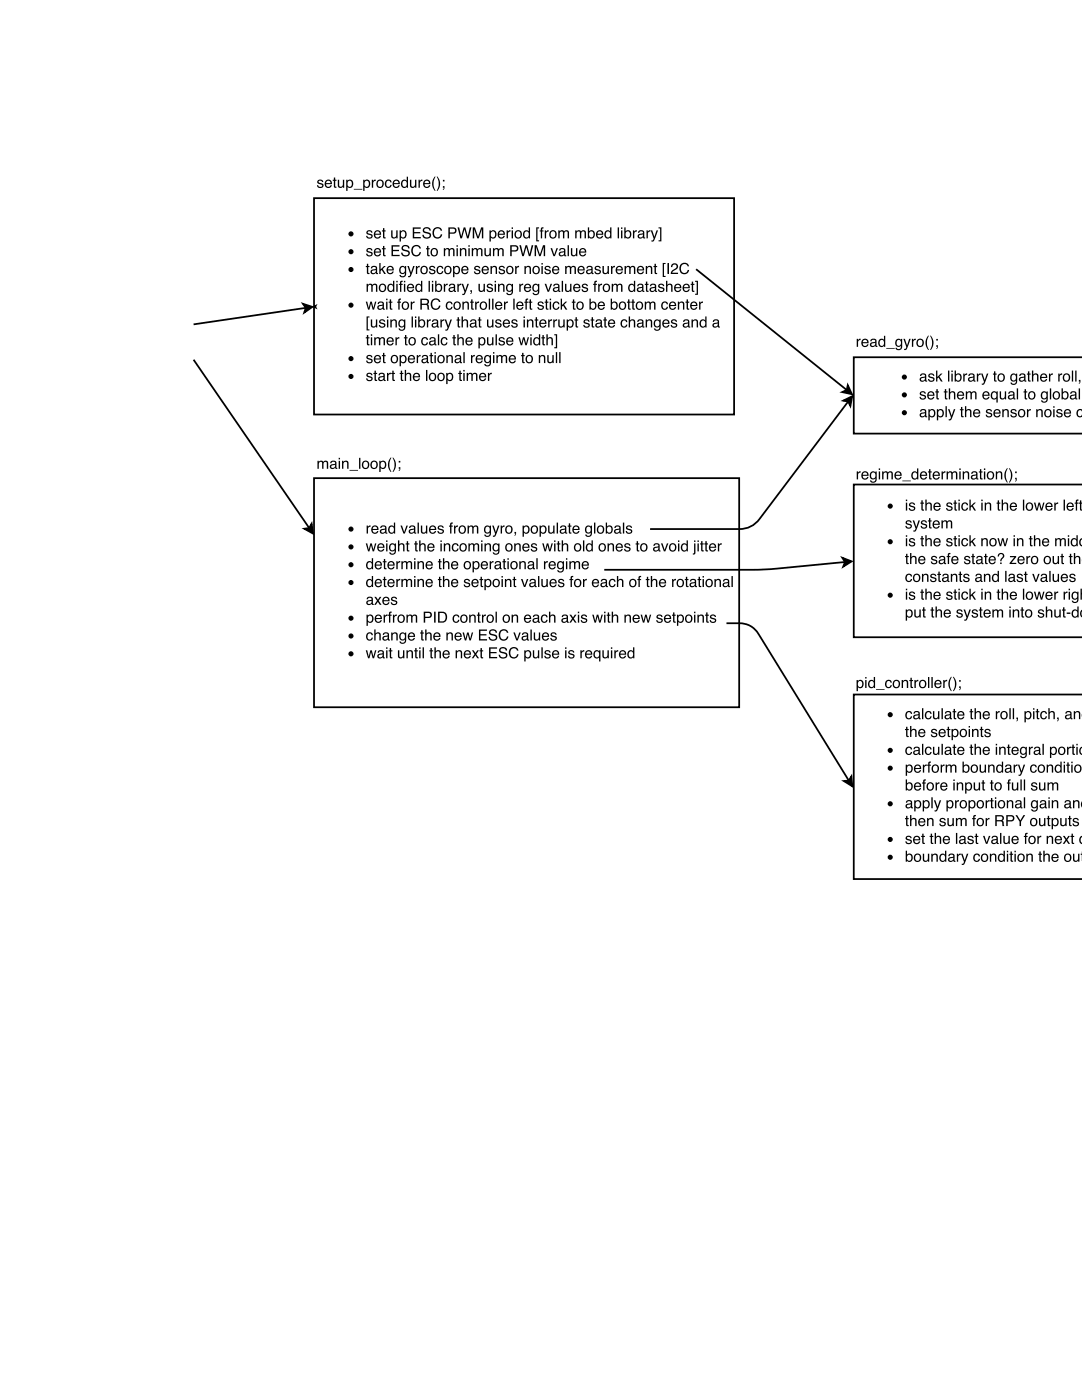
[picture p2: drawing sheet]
<svg xmlns="http://www.w3.org/2000/svg" width="216mm" height="279mm" viewBox="0 0 216 279" stroke-linecap="round" stroke-linejoin="round" font-family="sans-serif">
<g fill="none" stroke="#000" stroke-width=".35">
<path d="M62.7 39.5h83.8v43.2h-83.8zM138.9 53.7l30.1 24.1M38.6 71.8l23.1 33.6M60.4 60.6l1.9 .6-1.6 1.2 .3-1zM61 61.4l-22.4 3.3M62.7 61.2h.2M62.7 61.2l.3-.1v.3zM168.3 80l1.7-.9-.3 1.9-.5-.9zM169.2 76.9l.8 1.8-2-.5 1-.4zM215.9 71.3h-45.5v15.2h45.5M62.7 95.4h84.8v45.7h-84.8zM169.2 80.1l-17.6 23.5a4.9 4.9 0 0 1-4.1 2h-17.8"/>
<path d="M215.9 96.7h-45.5v30.5h45.5M60.7 105.5l1-.1 .5-.9 .3 2zM168.1 111.3l1.8 .7-1.6 1.1 .3-.9zM168.6 112.2l-13.5 1.3-3.6 .2h-30.9M145 124.4a7.7 7.7 0 0 1 5 .7l1.4 1.4 18 29.3M215.9 138.6h-45.5v36.8h45.5M168.4 155.9l1-.1 .5-.9 .2 2z"/>
</g>
<g fill="#000">
<path d="M60.4 60.6l1.9 .6-1.6 1.2 .3-1zM62.7 61.2l.3-.1v.3zM169.2 76.9l.8 1.8-2-.5 1-.4zM168.3 80l1.7-.9-.3 1.9-.5-.9zM60.7 105.5l1-.1 .5-.9 .3 2zM168.1 111.3l1.8 .7-1.6 1.1 .3-.9zM168.4 155.9l1-.1 .5-.9 .2 2z"/>
<path d="M63.5 36a.64 .64 0 0 1 1 .3h-.2a.34 .34 0 0 0-.4-.2 .34 .34 0 0 0-.3 .3h.1a.76 .76 0 0 1 .8 .8 .69 .69 0 0 1-.7 .3 .69 .69 0 0 1-.6-.5h.3a.39 .39 0 0 0 .4 .3 .39 .39 0 0 0 .4-.4h-.1a.76 .76 0 0 1-.9-.8zM65 36.1a.73 .73 0 0 1 .9-.2 .73 .73 0 0 1 .3 .9h-1.1a.45 .45 0 0 0 .3 .5 .45 .45 0 0 0 .5-.3h.3a.78 .78 0 0 1-1.1 .4 .78 .78 0 0 1-.2-1.1zM65.2 36.2l-.1 .3h.9l-.3-.4zM66.6 35.4h.3v.5h.2v.2h-.2v1l.2 .2v.2a.38 .38 0 0 1-.5-.4v-1h-.2v-.2h.2zM67.4 35.9h.3v1a.41 .41 0 0 0 .5 .4 .41 .41 0 0 0 .2-.6v-.8h.3v1.6h-.3v-.3a.55 .55 0 0 1-.6 .3 .55 .55 0 0 1-.4-.5zM69.5 36.2a.56 .56 0 0 0-.2 .8 .56 .56 0 0 0 .8 .1 .56 .56 0 0 0 .1-.7 .56 .56 0 0 0-.7-.2zM69.1 35.9h.2v.2a.7 .7 0 0 1 1-.1 .7 .7 0 0 1 .2 .9 .62 .62 0 0 1-.5 .6 .62 .62 0 0 1-.7-.2v.8h-.2zM70.6 37.7h1.7v.1h-1.7zM72.9 36.2a.56 .56 0 0 0-.2 .8 .56 .56 0 0 0 .8 .1 .56 .56 0 0 0 .1-.7 .56 .56 0 0 0-.7-.2zM72.5 35.9h.2v.2a.7 .7 0 0 1 1-.1 .7 .7 0 0 1 .1 .9 .62 .62 0 0 1-.4 .6 .62 .62 0 0 1-.7-.2v.8h-.2zM74.2 35.9h.2v.2l.3-.2 .3-.1v.3a.43 .43 0 0 0-.5 .4v1h-.3zM75.5 36.2a.56 .56 0 0 0-.1 .8 .56 .56 0 0 0 .8 .1 .55 .55 0 0 0 .1-.8 .55 .55 0 0 0-.8-.1zM75.3 36.1a.78 .78 0 0 1 1.1 .1 .78 .78 0 0 1-.1 1.1 .78 .78 0 0 1-1.1-.2l-.1-.6zM77 36.1a.65 .65 0 0 1 .7-.3 .65 .65 0 0 1 .4 .6h-.2a.44 .44 0 0 0-.6-.3 .44 .44 0 0 0-.2 .6 .42 .42 0 0 0 .3 .6 .42 .42 0 0 0 .5-.4h.2a.72 .72 0 0 1-.9 .6 .72 .72 0 0 1-.4-1zM78.5 36.1a.73 .73 0 0 1 .9-.2 .73 .73 0 0 1 .4 .9h-1.2a.45 .45 0 0 0 .4 .5 .45 .45 0 0 0 .5-.3h.3a.78 .78 0 0 1-1.1 .4 .78 .78 0 0 1-.3-1.1zM78.8 36.2l-.2 .3h.9l-.3-.4zM80.4 36.2a.55 .55 0 0 0-.1 .8 .55 .55 0 0 0 .7 .1 .55 .55 0 0 0 .1-.7 .55 .55 0 0 0-.7-.2zM80.3 36l.6-.1 .3 .2v-.8h.2v2.2h-.2v-.3a.73 .73 0 0 1-1.1 .1 .73 .73 0 0 1 0-1zM81.8 35.9h.3v1a.41 .41 0 0 0 .5 .4 .41 .41 0 0 0 .2-.6v-.8h.3v1.6h-.3v-.3a.55 .55 0 0 1-.6 .3 .55 .55 0 0 1-.4-.5zM83.5 35.9h.3v.2l.2-.2 .3-.1v.3a.43 .43 0 0 0-.5 .4v1h-.3zM84.6 36.1a.73 .73 0 0 1 .9-.2 .73 .73 0 0 1 .4 .9h-1.2a.45 .45 0 0 0 .4 .5 .45 .45 0 0 0 .5-.3h.3a.78 .78 0 0 1-1.2 .4 .78 .78 0 0 1-.2-1.1zM84.9 36.2l-.2 .3h.9l-.3-.4zM86.7 35.2h.2a2.66 2.66 0 0 0 0 2.9h-.2a2.24 2.24 0 0 1 0-2.9zM87.1 35.2h.2l.3 .6a2.2 2.2 0 0 1-.3 2.3h-.2a2.66 2.66 0 0 0 0-2.9zM88.4 37.1h.3l-.1 .6-.2 .2 .1-.4h-.1zM88.4 35.9h.3v.3h-.3z"/>
<path d="M73.2 56.6h.2v.3a.52 .52 0 0 1 .9 0 .53 .53 0 0 1 .6-.3 .53 .53 0 0 1 .4 .6v1h-.3v-1.2l-.3-.1-.3 .2v1.1h-.3v-1a.36 .36 0 0 0-.5-.4 .36 .36 0 0 0-.2 .6v.8h-.2zM76 57a.56 .56 0 0 0-.1 .8 .56 .56 0 0 0 .8 .1 .55 .55 0 0 0 0-.8 .55 .55 0 0 0-.7-.1zM75.8 56.8a.78 .78 0 0 1 1.1 .1 .78 .78 0 0 1-.1 1.1 .78 .78 0 0 1-1.1-.1l-.1-.7zM77.7 57a.55 .55 0 0 0-.1 .7 .55 .55 0 0 0 .7 .2 .55 .55 0 0 0 .1-.7 .55 .55 0 0 0-.7-.2zM77.6 56.7l.5-.1 .3 .2v-.8h.3v2.2h-.3v-.2a.73 .73 0 0 1-1 .1 .73 .73 0 0 1-.1-1zM79.1 56.7h.2v1.5h-.2zM79.1 56.1h.2v.3h-.2zM79.9 56.2l.5-.2v.3l-.3 .1v.3h.3v.2h-.3v1.3h-.3v-1.3h-.2v-.2h.2zM80.6 56.7h.3v1.5h-.3zM80.6 56.1h.3v.3h-.3zM81.4 56.8a.73 .73 0 0 1 .9-.1 .73 .73 0 0 1 .3 .8h-1.1a.45 .45 0 0 0 .3 .5 .45 .45 0 0 0 .6-.3h.2a.78 .78 0 0 1-1.1 .5 .78 .78 0 0 1-.2-1.2zM81.6 57l-.1 .3h.9l-.3-.4zM83.3 57a.55 .55 0 0 0-.1 .7 .55 .55 0 0 0 .7 .2 .55 .55 0 0 0 .1-.7 .55 .55 0 0 0-.7-.2zM83.2 56.7l.5-.1 .3 .2v-.8h.3v2.2h-.3v-.2a.73 .73 0 0 1-1 .1 .73 .73 0 0 1-.1-1zM85.5 56.1h.3v2.1h-.3zM86.2 56.7h.3v1.5h-.3zM86.2 56.1h.3v.3h-.3zM86.8 56h.3v.8a.7 .7 0 0 1 .9-.1 .7 .7 0 0 1 .2 .9 .63 .63 0 0 1-.4 .6 .63 .63 0 0 1-.7-.2v.2h-.3zM87.2 57a.55 .55 0 0 0-.1 .7 .55 .55 0 0 0 .8 .2 .56 .56 0 0 0 0-.7 .56 .56 0 0 0-.7-.2zM88.6 56.6h.2v.3l.3-.3h.2v.3a.43 .43 0 0 0-.5 .4v.9h-.2zM89.8 57.7a.38 .38 0 0 0 .5 .3 .38 .38 0 0 0 .2-.5zM89.7 56.8a.71 .71 0 0 1 1.1 .2v1h.2v.2l-.1 .1a.45 .45 0 0 0-.7 0 .49 .49 0 0 1-.7-.4 .49 .49 0 0 1 .5-.6l.5-.1a.36 .36 0 0 0-.3-.4 .36 .36 0 0 0-.4 .3h-.2zM91.3 56.6h.2v.3l.3-.3h.2v.3a.43 .43 0 0 0-.5 .4v.9h-.2zM92.1 56.6h.3l.4 1.3 .5-1.3h.3l-.7 1.8a.53 .53 0 0 1-.7 .5v-.3h.3l.2-.3zM93.8 57.9h.4l-.1 .6-.3 .2 .2-.4-.2-.1zM95.5 56.6h.3v1.1a.41 .41 0 0 0 .5 .3 .41 .41 0 0 0 .2-.6v-.8h.3v1.6h-.3v-.2a.55 .55 0 0 1-.6 .3 .55 .55 0 0 1-.4-.6zM97.3 56.7a.64 .64 0 0 1 1 .4h-.2a.34 .34 0 0 0-.4-.3 .34 .34 0 0 0-.3 .3l.1 .1a.76 .76 0 0 1 .9 .8 .69 .69 0 0 1-.8 .3 .69 .69 0 0 1-.5-.6h.2a.39 .39 0 0 0 .4 .4 .39 .39 0 0 0 .4-.4h-.1a.76 .76 0 0 1-.8-.8zM98.7 56.7h.3v1.5h-.3zM98.7 56.1h.3v.3h-.3zM99.4 56.6h.2v.3a.57 .57 0 0 1 .7-.3 .57 .57 0 0 1 .4 .6v1h-.3v-1a.39 .39 0 0 0-.5-.3 .39 .39 0 0 0-.3 .5v.8h-.2zM101.2 56.8l.4-.2 .5 .3v-.2h.3v1.4a.7 .7 0 0 1-.6 .8 .7 .7 0 0 1-.8-.5h.3a.46 .46 0 0 0 .6 .2 .46 .46 0 0 0 .2-.6 .69 .69 0 0 1-.9 .1 .69 .69 0 0 1-.2-.9zM101.4 57a.56 .56 0 0 0-.2 .7 .56 .56 0 0 0 .8 .2 .56 .56 0 0 0 .1-.7 .56 .56 0 0 0-.7-.2zM103.6 56.6h.3v.3l.3-.3h.2v.3a.43 .43 0 0 0-.5 .4v.9h-.3zM104.7 56.8a.73 .73 0 0 1 .9-.1 .73 .73 0 0 1 .4 .8h-1.2a.45 .45 0 0 0 .4 .5 .45 .45 0 0 0 .5-.3h.3a.78 .78 0 0 1-1.1 .5 .78 .78 0 0 1-.3-1.2zM105 57l-.2 .3h.9l-.3-.4zM106.4 56.8l.5-.2 .5 .3v-.2h.2v1.4a.7 .7 0 0 1-.5 .8 .7 .7 0 0 1-.8-.5h.2a.46 .46 0 0 0 .7 .2 .46 .46 0 0 0 .2-.6 .69 .69 0 0 1-1 .1 .69 .69 0 0 1-.2-.9zM106.6 57a.56 .56 0 0 0-.1 .7 .56 .56 0 0 0 .7 .2 .56 .56 0 0 0 .2-.7 .56 .56 0 0 0-.8-.2zM108.7 56.6h.3l.4 1.3 .5-1.3h.3l-.6 1.6h-.3zM110.6 57.7a.38 .38 0 0 0 .5 .3 .38 .38 0 0 0 .2-.5zM110.5 56.8a.71 .71 0 0 1 1.1 .2v1h.2v.2l-.1 .1a.45 .45 0 0 0-.7 0 .49 .49 0 0 1-.7-.4 .49 .49 0 0 1 .5-.6l.6-.1a.36 .36 0 0 0-.4-.4 .36 .36 0 0 0-.4 .3h-.2zM112.1 56.1h.3v2.1h-.3zM112.7 56.6h.3v1.1a.41 .41 0 0 0 .6 .3 .41 .41 0 0 0 .2-.6v-.8h.2v1.6h-.2v-.2a.55 .55 0 0 1-.6 .3 .55 .55 0 0 1-.5-.6zM114.6 56.8a.73 .73 0 0 1 .9-.1 .73 .73 0 0 1 .3 .8h-1.2a.45 .45 0 0 0 .4 .5 .45 .45 0 0 0 .5-.3h.3a.78 .78 0 0 1-1.1 .5 .78 .78 0 0 1-.3-1.2zM114.8 57l-.1 .3h.8l-.3-.4zM116.2 56.7a.64 .64 0 0 1 1.1 .4h-.2a.34 .34 0 0 0-.4-.3 .34 .34 0 0 0-.3 .3l.1 .1a.76 .76 0 0 1 .8 .8 .69 .69 0 0 1-.7 .3 .69 .69 0 0 1-.6-.6h.3a.39 .39 0 0 0 .4 .4 .39 .39 0 0 0 .4-.4h-.1a.76 .76 0 0 1-.9-.8zM118.6 56.2l.5-.2v.3l-.2 .1-.1 .3h.3v.2h-.3v1.3h-.2v-1.3h-.2v-.2h.2zM119.4 56.6h.2v.3l.3-.3h.2v.3a.43 .43 0 0 0-.5 .4v.9h-.2zM120.6 57a.56 .56 0 0 0 0 .8 .56 .56 0 0 0 .8 .1 .55 .55 0 0 0 0-.8 .55 .55 0 0 0-.8-.1zM120.5 56.8a.78 .78 0 0 1 1.1 .1 .78 .78 0 0 1-.2 1.1 .78 .78 0 0 1-1.1-.1v-.7zM122.1 56.6h.2v.3a.52 .52 0 0 1 .9 0 .53 .53 0 0 1 .6-.3 .53 .53 0 0 1 .4 .6v1h-.3v-1.2l-.2-.1-.4 .2v1.1h-.3v-1a.36 .36 0 0 0-.5-.4 .36 .36 0 0 0-.2 .6v.8h-.2zM125.7 57a.55 .55 0 0 0-.1 .7 .55 .55 0 0 0 .8 .2 .55 .55 0 0 0 .1-.7 .55 .55 0 0 0-.8-.2zM125.6 56.7l.6-.1 .3 .2v-.8h.2v2.2h-.2v-.2a.73 .73 0 0 1-1 .1 .73 .73 0 0 1-.1-1zM127.4 57.7a.38 .38 0 0 0 .5 .3 .38 .38 0 0 0 .2-.5zM127.2 56.8a.71 .71 0 0 1 1.2 .2v1h.2v.2l-.2 .1a.45 .45 0 0 0-.7 0 .49 .49 0 0 1-.6-.4 .49 .49 0 0 1 .5-.6l.5-.1a.36 .36 0 0 0-.3-.4 .36 .36 0 0 0-.4 .3h-.3zM128.9 56.2h.3v.4h.2v.3h-.2v1l.2 .1v.2a.38 .38 0 0 1-.5-.3v-1h-.2v-.3h.2zM129.9 57.7a.38 .38 0 0 0 .5 .3 .38 .38 0 0 0 .2-.5zM129.8 56.8a.71 .71 0 0 1 1.1 .2v1h.2v.2l-.1 .1a.45 .45 0 0 0-.7 0 .49 .49 0 0 1-.7-.4 .49 .49 0 0 1 .5-.6l.6-.1a.36 .36 0 0 0-.4-.4 .36 .36 0 0 0-.4 .3h-.2zM131.5 56.7a.64 .64 0 0 1 1 .4h-.2a.34 .34 0 0 0-.4-.3 .34 .34 0 0 0-.3 .3l.1 .1a.76 .76 0 0 1 .8 .8 .69 .69 0 0 1-.7 .3 .69 .69 0 0 1-.5-.6h.2a.39 .39 0 0 0 .4 .4 .39 .39 0 0 0 .4-.4h-.1a.76 .76 0 0 1-.8-.8zM132.9 56h.3v.9a.56 .56 0 0 1 .6-.3 .56 .56 0 0 1 .4 .6v1h-.3v-1a.39 .39 0 0 0-.5-.4 .39 .39 0 0 0-.2 .6v.8h-.3zM134.7 56.8a.73 .73 0 0 1 .9-.1 .73 .73 0 0 1 .4 .8h-1.2a.45 .45 0 0 0 .3 .5 .45 .45 0 0 0 .6-.3h.2a.78 .78 0 0 1-1.1 .5 .78 .78 0 0 1-.2-1.2zM134.9 57l-.1 .3h.9l-.3-.4zM136.4 56.8a.73 .73 0 0 1 .9-.1 .73 .73 0 0 1 .4 .8h-1.2a.45 .45 0 0 0 .3 .5 .45 .45 0 0 0 .6-.3h.2a.78 .78 0 0 1-1.1 .5 .78 .78 0 0 1-.2-1.2zM136.6 57l-.1 .3h.9l-.3-.4zM138 56.2h.3v.4h.3v.3h-.3v1l.3 .1v.2a.38 .38 0 0 1-.6-.3v-1h-.2v-.3h.2zM138.7 56h.6v2.8h-.6v-.2h.3v-2.3h-.3z"/>
<path d="M73.2 52.6h.3v.5h.2v.2h-.2v1l.2 .2v.2a.38 .38 0 0 1-.5-.3v-1.1h-.2v-.2h.2zM74.2 54.1a.38 .38 0 0 0 .5 .4 .38 .38 0 0 0 .2-.6zM74.1 53.3a.71 .71 0 0 1 1.2 .2v.9l.1 .1v.2h-.1a.45 .45 0 0 0-.7 0 .49 .49 0 0 1-.7-.3 .49 .49 0 0 1 .5-.6l.6-.2a.36 .36 0 0 0-.4-.3 .36 .36 0 0 0-.3 .3h-.3zM75.7 52.5h.2v1.3l.7-.7h.4l-.6 .6 .6 1h-.3l-.5-.8-.3 .2v.6h-.2zM77.3 53.3a.73 .73 0 0 1 .9-.2 .73 .73 0 0 1 .4 .9h-1.2a.45 .45 0 0 0 .4 .5 .45 .45 0 0 0 .5-.3h.3a.78 .78 0 0 1-1.1 .4 .78 .78 0 0 1-.3-1.1zM77.6 53.4l-.2 .4h.9l-.3-.5zM79.8 53.3l.5-.2 .5 .2v-.2h.2v1.5a.7 .7 0 0 1-.5 .7 .7 .7 0 0 1-.8-.4h.3a.46 .46 0 0 0 .6 .2 .46 .46 0 0 0 .2-.6 .69 .69 0 0 1-.9 .1 .69 .69 0 0 1-.2-.9zM80.1 53.4a.56 .56 0 0 0-.2 .7 .56 .56 0 0 0 .7 .3 .56 .56 0 0 0 .2-.8 .56 .56 0 0 0-.7-.2zM81.3 53.1h.3l.4 1.3 .4-1.3h.3l-.6 1.7a.53 .53 0 0 1-.7 .5v-.2h.3l.2-.4zM83 53.1h.2v.3l.3-.3h.3v.2a.43 .43 0 0 0-.6 .5v.9h-.2zM84.3 53.5a.56 .56 0 0 0-.1 .7 .56 .56 0 0 0 .8 .1 .55 .55 0 0 0 0-.8 .55 .55 0 0 0-.7 0zM84.1 53.3a.78 .78 0 0 1 1.1 .1 .78 .78 0 0 1-.1 1.1 .78 .78 0 0 1-1.1-.1l-.1-.7zM85.8 53.2a.64 .64 0 0 1 1 .3h-.2a.34 .34 0 0 0-.4-.2 .34 .34 0 0 0-.3 .3l.1 .1a.76 .76 0 0 1 .9 .7 .69 .69 0 0 1-.8 .4 .69 .69 0 0 1-.5-.6h.2a.39 .39 0 0 0 .4 .3 .39 .39 0 0 0 .4-.3l-.1-.1a.76 .76 0 0 1-.8-.8zM87.3 53.3a.65 .65 0 0 1 .7-.2 .65 .65 0 0 1 .5 .5h-.3a.44 .44 0 0 0-.6-.3 .44 .44 0 0 0-.2 .6 .42 .42 0 0 0 .3 .6 .42 .42 0 0 0 .5-.4h.3a.72 .72 0 0 1-1 .6 .72 .72 0 0 1-.4-1zM89 53.5a.56 .56 0 0 0 0 .7 .56 .56 0 0 0 .7 .1 .55 .55 0 0 0 .1-.8 .55 .55 0 0 0-.8 0zM88.8 53.3a.78 .78 0 0 1 1.1 .1 .78 .78 0 0 1-.1 1.1 .78 .78 0 0 1-1.1-.1l-.1-.7zM90.8 53.4a.56 .56 0 0 0-.2 .8 .56 .56 0 0 0 .8 .1 .56 .56 0 0 0 .1-.7 .56 .56 0 0 0-.7-.2zM90.4 53.1h.3v.2a.7 .7 0 0 1 .9-.1 .7 .7 0 0 1 .2 1 .62 .62 0 0 1-.5 .5 .62 .62 0 0 1-.6-.2v.8h-.3zM92.2 53.3a.73 .73 0 0 1 .9-.2 .73 .73 0 0 1 .4 .9h-1.2a.45 .45 0 0 0 .4 .5 .45 .45 0 0 0 .5-.3h.3a.78 .78 0 0 1-1.1 .4 .78 .78 0 0 1-.3-1.1zM92.5 53.4l-.2 .4h.9l-.3-.5zM94.8 53.2a.64 .64 0 0 1 1 .3h-.2a.34 .34 0 0 0-.4-.2 .34 .34 0 0 0-.3 .3l.1 .1a.76 .76 0 0 1 .8 .7 .69 .69 0 0 1-.7 .4 .69 .69 0 0 1-.5-.6h.2a.39 .39 0 0 0 .4 .3 .39 .39 0 0 0 .4-.3l-.1-.1a.76 .76 0 0 1-.9-.8zM96.3 53.3a.73 .73 0 0 1 .9-.2 .73 .73 0 0 1 .3 .9h-1.1a.45 .45 0 0 0 .3 .5 .45 .45 0 0 0 .6-.3h.2a.78 .78 0 0 1-1.1 .4 .78 .78 0 0 1-.2-1.1zM96.5 53.4l-.1 .4h.9l-.3-.5zM97.9 53.1h.2v.2a.57 .57 0 0 1 .7-.2 .57 .57 0 0 1 .4 .6v1h-.3v-1a.39 .39 0 0 0-.5-.4 .39 .39 0 0 0-.3 .5v.9h-.2zM99.7 53.2a.64 .64 0 0 1 1 .3h-.2a.34 .34 0 0 0-.4-.2 .34 .34 0 0 0-.3 .3l.1 .1a.76 .76 0 0 1 .8 .7 .69 .69 0 0 1-.7 .4 .69 .69 0 0 1-.5-.6h.2a.39 .39 0 0 0 .4 .3 .39 .39 0 0 0 .4-.3l-.1-.1a.76 .76 0 0 1-.8-.8zM101.4 53.5a.56 .56 0 0 0-.1 .7 .56 .56 0 0 0 .8 .1 .55 .55 0 0 0 .1-.8 .55 .55 0 0 0-.8 0zM101.2 53.3a.78 .78 0 0 1 1.1 .1 .78 .78 0 0 1-.1 1.1 .78 .78 0 0 1-1.1-.1l-.1-.7zM102.8 53.1h.3v.3l.2-.3h.3v.2a.43 .43 0 0 0-.5 .5v.9h-.3zM104.6 53.1h.3v.2a.57 .57 0 0 1 .7-.2 .57 .57 0 0 1 .3 .6v1h-.2v-1a.39 .39 0 0 0-.5-.4 .39 .39 0 0 0-.3 .5v.9h-.3zM106.6 53.5a.56 .56 0 0 0 0 .7 .56 .56 0 0 0 .7 .1 .55 .55 0 0 0 .1-.8 .55 .55 0 0 0-.8 0zM106.4 53.3a.78 .78 0 0 1 1.1 .1 .78 .78 0 0 1-.1 1.1 .78 .78 0 0 1-1.1-.1v-.7zM108 53.1h.3v1.6h-.3zM108 52.5h.3v.3h-.3zM108.8 53.2a.64 .64 0 0 1 1.1 .3h-.3a.34 .34 0 0 0-.3-.2 .34 .34 0 0 0-.3 .3v.1a.76 .76 0 0 1 .9 .7 .69 .69 0 0 1-.7 .4 .69 .69 0 0 1-.6-.6h.3a.39 .39 0 0 0 .4 .3 .39 .39 0 0 0 .3-.3v-.1a.76 .76 0 0 1-.9-.8zM110.4 53.3a.73 .73 0 0 1 .8-.2 .73 .73 0 0 1 .4 .9h-1.2a.45 .45 0 0 0 .4 .5 .45 .45 0 0 0 .5-.3h.3a.78 .78 0 0 1-1.1 .4 .78 .78 0 0 1-.3-1.1zM110.6 53.4l-.2 .4h.9l-.3-.5zM112.8 53.1h.2v.2a.52 .52 0 0 1 .9 0 .53 .53 0 0 1 .7-.2 .53 .53 0 0 1 .3 .5v1.1h-.3v-1.3l-.2-.1-.4 .2v1.2h-.3v-1.1a.36 .36 0 0 0-.5-.3 .36 .36 0 0 0-.2 .5v.9h-.2zM115.4 53.3a.73 .73 0 0 1 .9-.2 .73 .73 0 0 1 .4 .9h-1.2a.45 .45 0 0 0 .4 .5 .45 .45 0 0 0 .5-.3h.3a.78 .78 0 0 1-1.2 .4 .78 .78 0 0 1-.2-1.1zM115.6 53.4l-.1 .4h.9l-.3-.5zM117.2 54.1a.38 .38 0 0 0 .5 .4 .38 .38 0 0 0 .2-.6zM117.1 53.3a.71 .71 0 0 1 1.2 .2v.9l.1 .1v.2h-.1a.45 .45 0 0 0-.7 0 .49 .49 0 0 1-.7-.3 .49 .49 0 0 1 .5-.6l.6-.2a.36 .36 0 0 0-.3-.3 .36 .36 0 0 0-.4 .3h-.3zM118.8 53.2a.64 .64 0 0 1 1.1 .3h-.3a.34 .34 0 0 0-.3-.2 .34 .34 0 0 0-.4 .3l.1 .1a.76 .76 0 0 1 .9 .7 .69 .69 0 0 1-.7 .4 .69 .69 0 0 1-.6-.6h.3a.39 .39 0 0 0 .4 .3 .39 .39 0 0 0 .3-.3v-.1a.76 .76 0 0 1-.9-.8zM120.2 53.1h.3v1a.41 .41 0 0 0 .5 .4 .41 .41 0 0 0 .2-.6v-.8h.3v1.6h-.3l.1-.3a.55 .55 0 0 1-.7 .3 .55 .55 0 0 1-.4-.5zM121.9 53.1h.3v.3l.3-.3h.2v.2a.43 .43 0 0 0-.5 .5v.9h-.3zM123 53.3a.73 .73 0 0 1 .9-.2 .73 .73 0 0 1 .4 .9h-1.2a.45 .45 0 0 0 .4 .5 .45 .45 0 0 0 .5-.3h.3a.78 .78 0 0 1-1.1 .4 .78 .78 0 0 1-.3-1.1zM123.3 53.4l-.2 .4h.9l-.3-.5zM124.6 53.1h.3v.2a.52 .52 0 0 1 .9 0 .53 .53 0 0 1 .6-.2 .53 .53 0 0 1 .4 .5v1.1h-.3v-1.3l-.3-.1-.3 .2-.1 1.2h-.2v-1.1a.36 .36 0 0 0-.5-.3 .36 .36 0 0 0-.2 .5v.9h-.3zM127.3 53.3a.73 .73 0 0 1 .9-.2 .73 .73 0 0 1 .3 .9h-1.1a.45 .45 0 0 0 .3 .5 .45 .45 0 0 0 .5-.3h.3a.78 .78 0 0 1-1.1 .4 .78 .78 0 0 1-.2-1.1zM127.5 53.4l-.1 .4h.9l-.3-.5zM128.9 53.1h.2v.2a.57 .57 0 0 1 .7-.2 .57 .57 0 0 1 .4 .6v1h-.3v-1a.39 .39 0 0 0-.5-.4 .39 .39 0 0 0-.3 .5v.9h-.2zM130.6 52.6h.3v.5h.2v.2h-.2v1l.2 .2v.2a.38 .38 0 0 1-.5-.3v-1.1h-.2v-.2h.2zM132.2 52.5h.6v.2h-.3v2.4h.3v.2h-.6zM133.2 52.5h.3v2.2h-.3zM134.1 52.7a.7 .7 0 0 1 1.1 .2 .7 .7 0 0 1-.4 1l-.7 .5h1.2v.3h-1.5a1.33 1.33 0 0 1 1.1-1.2 .43 .43 0 0 0-.2-.7 .43 .43 0 0 0-.5 .5h-.3zM135.8 52.8a.95 .95 0 0 1 1-.4 .95 .95 0 0 1 .7 .8h-.3a.7 .7 0 0 0-.9-.5 .7 .7 0 0 0-.4 .9 .69 .69 0 0 0 .5 .9 .69 .69 0 0 0 .8-.6h.3a1.02 1.02 0 0 1-1.3 .8 1.02 1.02 0 0 1-.6-1.4z"/>
<path d="M73.3 46.1a.64 .64 0 0 1 1 .3h-.2a.34 .34 0 0 0-.4-.2 .34 .34 0 0 0-.3 .3h.1a.76 .76 0 0 1 .8 .8 .69 .69 0 0 1-.7 .3 .69 .69 0 0 1-.5-.5h.2a.39 .39 0 0 0 .4 .3 .39 .39 0 0 0 .4-.4h-.1a.76 .76 0 0 1-.9-.8zM74.8 46.2a.73 .73 0 0 1 .9-.2 .73 .73 0 0 1 .3 .9h-1.1a.45 .45 0 0 0 .3 .5 .45 .45 0 0 0 .6-.3h.2a.78 .78 0 0 1-1.1 .4 .78 .78 0 0 1-.2-1.1zM75 46.3l-.1 .3h.9l-.3-.4zM76.4 45.5h.3v.5h.2v.2h-.2v1l.2 .2v.2a.38 .38 0 0 1-.5-.4v-1h-.2v-.2h.2zM78.1 46h.2v1a.41 .41 0 0 0 .6 .4 .41 .41 0 0 0 .2-.6v-.8h.2v1.6h-.2v-.3a.55 .55 0 0 1-.6 .3 .55 .55 0 0 1-.4-.5zM80.1 46.3a.56 .56 0 0 0-.1 .8 .56 .56 0 0 0 .7 .1 .56 .56 0 0 0 .2-.7 .56 .56 0 0 0-.8-.2zM79.7 46h.3v.2a.7 .7 0 0 1 1-.1 .7 .7 0 0 1 .1 1 .62 .62 0 0 1-.4 .5 .62 .62 0 0 1-.7-.2v.8h-.3zM82.4 45.4h1.6v.3h-1.4v.6h1.3v.3h-1.3v.7h1.4v.3h-1.6zM84.6 45.5a.86 .86 0 0 1 1.4 .5h-.3a.51 .51 0 0 0-.6-.4 .51 .51 0 0 0-.4 .5l.5 .2a.69 .69 0 0 1 .8 .7 .69 .69 0 0 1-.9 .6l-.4-.1-.3-.2-.1-.4h.3a.58 .58 0 0 0 .5 .5 .58 .58 0 0 0 .6-.5l-.7-.3a.59 .59 0 0 1-.6-.4 .59 .59 0 0 1 .2-.7zM86.6 45.7a.95 .95 0 0 1 .9-.4 .95 .95 0 0 1 .7 .7h-.3a.7 .7 0 0 0-.9-.4 .7 .7 0 0 0-.4 .9 .69 .69 0 0 0 .5 .8 .69 .69 0 0 0 .8-.5h.3a1.02 1.02 0 0 1-1.3 .8 1.02 1.02 0 0 1-.6-1.5zM89.5 45.4h1a.63 .63 0 0 1 .6 .6 .63 .63 0 0 1-.6 .6h-.7v1h-.3zM89.8 45.6v.8h.6a.38 .38 0 0 0 .4-.4 .38 .38 0 0 0-.4-.4zM91.3 45.4h.3l.4 1.8 .5-1.8h.3l.5 1.8 .4-1.8h.4l-.6 2.2h-.3l-.5-1.8-.5 1.8h-.3zM94.3 45.4h.5l.6 1.8 .6-1.8h.4v2.2h-.2v-1.9l-.7 1.9h-.3l-.6-1.9v1.9h-.3zM98.1 46.3a.56 .56 0 0 0-.2 .8 .56 .56 0 0 0 .8 .1 .56 .56 0 0 0 .1-.7 .56 .56 0 0 0-.7-.2zM97.7 46h.2v.2a.7 .7 0 0 1 1-.1 .7 .7 0 0 1 .1 1 .62 .62 0 0 1-.4 .5 .62 .62 0 0 1-.7-.2v.8h-.2zM99.5 46.2a.73 .73 0 0 1 .9-.2 .73 .73 0 0 1 .4 .9h-1.2a.45 .45 0 0 0 .3 .5 .45 .45 0 0 0 .6-.3h.2a.78 .78 0 0 1-1.1 .4 .78 .78 0 0 1-.2-1.1zM99.7 46.3l-.1 .3h.9l-.3-.4zM101.1 46h.2v.2l.3-.2 .3-.1v.3a.43 .43 0 0 0-.5 .5v.9h-.3zM102.1 46h.3v1.6h-.3zM102.1 45.4h.3v.3h-.3zM103 46.3a.56 .56 0 0 0 0 .8 .56 .56 0 0 0 .8 .1 .55 .55 0 0 0 0-.8 .55 .55 0 0 0-.8-.1zM102.9 46.2a.78 .78 0 0 1 1.1 .1 .78 .78 0 0 1-.2 1.1 .78 .78 0 0 1-1.1-.2v-.6zM104.8 46.3a.55 .55 0 0 0-.1 .8 .55 .55 0 0 0 .7 .1 .55 .55 0 0 0 .1-.7 .55 .55 0 0 0-.7-.2zM104.7 46.1l.5-.1 .3 .2v-.8h.3v2.2h-.3v-.3a.73 .73 0 0 1-1 .1 .73 .73 0 0 1-.1-1zM107 45.4h.6v.2h-.4v2.3h.4v.3h-.6zM108 45.5l.4-.1v.2l-.2 .2v.2h.2v.2h-.2v1.4h-.3v-1.4h-.2v-.2h.2zM108.7 46h.3v.2l.2-.2 .3-.1v.3a.43 .43 0 0 0-.5 .5v.9h-.3zM110 46.3a.56 .56 0 0 0-.1 .8 .56 .56 0 0 0 .8 .1 .55 .55 0 0 0 .1-.8 .55 .55 0 0 0-.8-.1zM109.8 46.2a.78 .78 0 0 1 1.1 .1 .78 .78 0 0 1-.1 1.1 .78 .78 0 0 1-1.1-.2l-.1-.6zM111.4 46h.3v.2a.52 .52 0 0 1 .9 0 .53 .53 0 0 1 .6-.2 .53 .53 0 0 1 .3 .5v1.1h-.2l-.1-1.3-.2-.1-.4 .2v1.2h-.3v-1.1a.36 .36 0 0 0-.4-.3 .36 .36 0 0 0-.2 .5v.9h-.3zM114.8 46h.2v.2a.52 .52 0 0 1 .9 0 .53 .53 0 0 1 .7-.2 .53 .53 0 0 1 .3 .5v1.1h-.3v-1.3l-.2-.1-.4 .2v1.2h-.3v-1.1a.36 .36 0 0 0-.4-.3 .36 .36 0 0 0-.3 .5v.9h-.2zM117.3 45.4h.3v.8a.7 .7 0 0 1 .9-.1 .7 .7 0 0 1 .2 .9 .63 .63 0 0 1-.5 .6 .63 .63 0 0 1-.7-.2v.2h-.2zM117.7 46.3a.55 .55 0 0 0-.1 .8 .55 .55 0 0 0 .7 .1 .56 .56 0 0 0 .1-.7 .56 .56 0 0 0-.7-.2zM119.1 46.2a.73 .73 0 0 1 .9-.2 .73 .73 0 0 1 .4 .9h-1.2a.45 .45 0 0 0 .3 .5 .45 .45 0 0 0 .6-.3h.3a.78 .78 0 0 1-1.2 .4 .78 .78 0 0 1-.2-1.1zM119.3 46.3l-.1 .3h.9l-.3-.4zM121 46.3a.55 .55 0 0 0-.1 .8 .55 .55 0 0 0 .7 .1 .55 .55 0 0 0 .1-.7 .55 .55 0 0 0-.7-.2zM120.9 46.1l.5-.1 .3 .2v-.8h.3v2.2h-.2v-.3a.73 .73 0 0 1-1.1 .1 .73 .73 0 0 1 0-1zM123.3 45.4h.2v2.2h-.2zM123.9 46h.3v1.6h-.3zM123.9 45.4h.3v.3h-.3zM124.6 45.4h.2v.8a.7 .7 0 0 1 1-.1 .7 .7 0 0 1 .2 .9 .63 .63 0 0 1-.5 .6 .63 .63 0 0 1-.7-.2v.2h-.2zM125 46.3a.55 .55 0 0 0-.2 .8 .55 .55 0 0 0 .8 .1 .56 .56 0 0 0 .1-.7 .56 .56 0 0 0-.7-.2zM126.3 46h.3v.2l.2-.2 .3-.1v.3a.43 .43 0 0 0-.5 .5v.9h-.3zM127.5 47a.38 .38 0 0 0 .5 .4 .38 .38 0 0 0 .2-.6zM127.4 46.1a.71 .71 0 0 1 1.2 .3v.9l.1 .1v.2h-.1a.45 .45 0 0 0-.7 0 .49 .49 0 0 1-.7-.4 .49 .49 0 0 1 .5-.5l.6-.2a.36 .36 0 0 0-.4-.4 .36 .36 0 0 0-.3 .4h-.3zM129 46h.3v.2l.2-.2 .3-.1v.3a.43 .43 0 0 0-.5 .5v.9h-.3zM129.8 46h.3l.5 1.3 .4-1.3h.3l-.6 1.7a.53 .53 0 0 1-.7 .5v-.2h.3l.1-.4zM131.4 45.4h.6v2.8h-.6v-.3h.3v-2.3h-.3z"/>
<path d="M73.3 49.6a.64 .64 0 0 1 1 .4h-.2a.34 .34 0 0 0-.4-.3 .34 .34 0 0 0-.3 .3l.1 .1a.76 .76 0 0 1 .8 .8 .69 .69 0 0 1-.7 .3 .69 .69 0 0 1-.5-.6h.2a.39 .39 0 0 0 .4 .4 .39 .39 0 0 0 .4-.4l-.1-.1a.76 .76 0 0 1-.9-.7zM74.8 49.7a.73 .73 0 0 1 .9-.1 .73 .73 0 0 1 .3 .8h-1.1a.45 .45 0 0 0 .3 .5 .45 .45 0 0 0 .6-.3h.2a.78 .78 0 0 1-1.1 .5 .78 .78 0 0 1-.2-1.2zM75 49.9l-.1 .3h.9l-.3-.4zM76.4 49.1h.3v.4h.2v.2h-.2v1.1l.2 .1v.2a.38 .38 0 0 1-.5-.3v-1.1h-.2v-.2h.2zM78.1 48.9h1.6v.3h-1.3v.7h1.2v.2h-1.2v.8h1.3v.2h-1.6zM80.3 49.1a.86 .86 0 0 1 1.4 .5h-.3a.51 .51 0 0 0-.5-.5 .51 .51 0 0 0-.5 .5l.5 .3a.69 .69 0 0 1 .9 .6 .69 .69 0 0 1-.9 .7l-.5-.1-.3-.3-.1-.4h.3a.58 .58 0 0 0 .6 .5 .58 .58 0 0 0 .6-.5l-.8-.3a.59 .59 0 0 1-.6-.4 .59 .59 0 0 1 .2-.6zM82.3 49.2a.95 .95 0 0 1 1-.3 .95 .95 0 0 1 .7 .7h-.3a.7 .7 0 0 0-.9-.4 .7 .7 0 0 0-.4 .9 .69 .69 0 0 0 .5 .8 .69 .69 0 0 0 .8-.6h.3a1.02 1.02 0 0 1-1.3 .8 1.02 1.02 0 0 1-.6-1.4zM85.2 49.1h.3v.4h.2v.2h-.2v1.1l.2 .1v.2a.38 .38 0 0 1-.5-.3v-1.1h-.2v-.2h.2zM86.3 49.9a.56 .56 0 0 0-.1 .8 .56 .56 0 0 0 .8 .1 .55 .55 0 0 0 .1-.8 .55 .55 0 0 0-.8-.1zM86.1 49.7a.78 .78 0 0 1 1.1 .1 .78 .78 0 0 1-.1 1.1 .78 .78 0 0 1-1.1-.1l-.1-.7zM88.6 49.5h.2v.3a.52 .52 0 0 1 .9-.1 .53 .53 0 0 1 .6-.2 .53 .53 0 0 1 .4 .6v1h-.3v-1.2l-.3-.2-.3 .3v1.1h-.3v-1a.36 .36 0 0 0-.5-.4 .36 .36 0 0 0-.2 .6v.8h-.2zM91.1 49.5h.3v1.6h-.3zM91.1 48.9h.3v.3h-.3zM91.8 49.5h.2v.3a.57 .57 0 0 1 .7-.3 .57 .57 0 0 1 .4 .6v1h-.3v-1a.39 .39 0 0 0-.5-.3 .39 .39 0 0 0-.3 .5v.8h-.2zM93.5 49.5h.2v1.6h-.2zM93.5 48.9h.2v.3h-.2zM94.1 49.5h.3v.3a.52 .52 0 0 1 .9-.1 .53 .53 0 0 1 .6-.2 .53 .53 0 0 1 .4 .6v1h-.3v-1.2l-.3-.2-.3 .3-.1 1.1h-.2v-1a.36 .36 0 0 0-.5-.4 .36 .36 0 0 0-.2 .6v.8h-.3zM96.7 49.5h.2v1.1a.41 .41 0 0 0 .6 .3 .41 .41 0 0 0 .2-.6v-.8h.2v1.6h-.2v-.2a.55 .55 0 0 1-.6 .2 .55 .55 0 0 1-.4-.5zM98.4 49.5h.2v.3a.52 .52 0 0 1 .9-.1 .53 .53 0 0 1 .6-.2 .53 .53 0 0 1 .4 .6v1h-.3v-1.2l-.2-.2-.4 .3v1.1h-.3v-1a.36 .36 0 0 0-.5-.4 .36 .36 0 0 0-.2 .6v.8h-.2zM101.8 48.9h1a.63 .63 0 0 1 .6 .7 .63 .63 0 0 1-.6 .6h-.7v.9h-.3zM102.1 49.2v.8h.6a.38 .38 0 0 0 .4-.4 .38 .38 0 0 0-.4-.4zM103.6 48.9h.4l.4 1.8 .5-1.8h.3l.5 1.8 .4-1.8h.3l-.6 2.2h-.3l-.5-1.8-.5 1.8h-.3zM106.7 48.9h.4l.6 1.9 .7-1.9h.4v2.2h-.3v-1.8l-.6 1.8h-.3l-.6-1.8v1.8h-.3zM109.9 49.5h.3l.4 1.3 .4-1.3h.3l-.6 1.6h-.3zM111.8 50.6a.38 .38 0 0 0 .5 .3 .38 .38 0 0 0 .2-.6zM111.7 49.7a.71 .71 0 0 1 1.1 .2v1h.2v.2l-.1 .1a.45 .45 0 0 0-.7 0 .49 .49 0 0 1-.7-.4 .49 .49 0 0 1 .5-.6l.5-.1a.36 .36 0 0 0-.3-.4 .36 .36 0 0 0-.4 .3h-.2zM113.3 48.9h.2v2.2h-.2zM113.9 49.5h.3v1.1a.41 .41 0 0 0 .5 .3 .41 .41 0 0 0 .2-.6v-.8h.3v1.6h-.3l.1-.2a.55 .55 0 0 1-.7 .2 .55 .55 0 0 1-.4-.5zM115.7 49.7a.73 .73 0 0 1 .9-.1 .73 .73 0 0 1 .4 .8h-1.2a.45 .45 0 0 0 .4 .5 .45 .45 0 0 0 .5-.3h.3a.78 .78 0 0 1-1.1 .5 .78 .78 0 0 1-.3-1.2zM116 49.9l-.2 .3h.9l-.3-.4z"/>
<path d="M73.1 63.1h.6v.3h-.3v2.3h.3v.2h-.6zM74 63.8h.3v1a.41 .41 0 0 0 .5 .3 .41 .41 0 0 0 .2-.6v-.7h.3v1.5h-.3v-.2a.55 .55 0 0 1-.6 .3 .55 .55 0 0 1-.4-.6zM75.8 63.9a.64 .64 0 0 1 1.1 .3h-.3a.34 .34 0 0 0-.3-.3 .34 .34 0 0 0-.4 .3l.1 .1a.76 .76 0 0 1 .9 .8 .69 .69 0 0 1-.8 .3 .69 .69 0 0 1-.5-.6h.3a.39 .39 0 0 0 .3 .4 .39 .39 0 0 0 .4-.4 .76 .76 0 0 1-.9-.8zM77.2 63.8h.3v1.5h-.3zM77.2 63.2h.3v.3h-.3zM77.9 63.8h.2v.2a.57 .57 0 0 1 .7-.3 .57 .57 0 0 1 .4 .6v1h-.3v-1a.39 .39 0 0 0-.5-.3 .39 .39 0 0 0-.2 .5v.8h-.3zM79.7 64l.4-.3 .5 .3v-.2h.3v1.4a.7 .7 0 0 1-.5 .8 .7 .7 0 0 1-.9-.5h.3a.46 .46 0 0 0 .6 .2 .46 .46 0 0 0 .2-.6 .69 .69 0 0 1-.9 .1 .69 .69 0 0 1-.2-.9zM79.9 64.1a.56 .56 0 0 0-.1 .7 .56 .56 0 0 0 .7 .2 .56 .56 0 0 0 .1-.7 .56 .56 0 0 0-.7-.2zM82.1 63.2h.3v2.1h-.3zM82.8 63.8h.3v1.5h-.3zM82.8 63.2h.3v.3h-.3zM83.5 63.2h.2v.7a.7 .7 0 0 1 .9 0 .7 .7 0 0 1 .2 .9 .63 .63 0 0 1-.4 .6 .63 .63 0 0 1-.7-.3v.2h-.2zM83.8 64.1a.55 .55 0 0 0-.1 .8 .55 .55 0 0 0 .8 .1 .56 .56 0 0 0 0-.7 .56 .56 0 0 0-.7-.2zM85.2 63.8h.2v.2l.3-.3h.3v.3a.43 .43 0 0 0-.6 .4v.9h-.2zM86.4 64.8a.38 .38 0 0 0 .5 .3 .38 .38 0 0 0 .2-.5zM86.3 63.9a.71 .71 0 0 1 1.1 .3v.9l.2 .1v.2h-.1a.45 .45 0 0 0-.7 0 .49 .49 0 0 1-.7-.4 .49 .49 0 0 1 .5-.6l.6-.1a.36 .36 0 0 0-.4-.4 .36 .36 0 0 0-.4 .3h-.2zM87.9 63.8h.2v.2l.3-.3h.3v.3a.43 .43 0 0 0-.5 .4v.9h-.3zM88.7 63.8h.3l.5 1.3 .4-1.3h.3l-.7 1.7a.53 .53 0 0 1-.6 .5v-.3h.2l.2-.3zM91.3 63.3h.3v.5h.2v.2h-.2v1l.2 .1v.2a.38 .38 0 0 1-.5-.3v-1h-.2v-.2h.2zM92.1 63.2h.3v.8a.56 .56 0 0 1 .6-.3 .56 .56 0 0 1 .4 .6v1h-.3v-1a.39 .39 0 0 0-.5-.3 .39 .39 0 0 0-.2 .5v.8h-.3zM94 64.8a.38 .38 0 0 0 .5 .3 .38 .38 0 0 0 .2-.5zM93.9 63.9a.71 .71 0 0 1 1.2 .3v.9l.1 .1v.2h-.1a.45 .45 0 0 0-.7 0 .49 .49 0 0 1-.7-.4 .49 .49 0 0 1 .5-.6l.6-.1a.36 .36 0 0 0-.4-.4 .36 .36 0 0 0-.3 .3h-.3zM95.5 63.3h.3v.5h.3v.2h-.3v1l.3 .1v.2a.38 .38 0 0 1-.6-.3v-1h-.2v-.2h.2zM97.2 63.8h.2v1a.41 .41 0 0 0 .6 .3 .41 .41 0 0 0 .2-.6v-.7h.3v1.5h-.3v-.2a.55 .55 0 0 1-.6 .3 .55 .55 0 0 1-.4-.6zM99 63.9a.64 .64 0 0 1 1 .3h-.2a.34 .34 0 0 0-.4-.3 .34 .34 0 0 0-.3 .3l.1 .1a.76 .76 0 0 1 .9 .8 .69 .69 0 0 1-.8 .3 .69 .69 0 0 1-.5-.6h.2a.39 .39 0 0 0 .4 .4 .39 .39 0 0 0 .4-.4h-.1a.76 .76 0 0 1-.8-.8zM100.5 64a.73 .73 0 0 1 .9-.2 .73 .73 0 0 1 .4 .8h-1.2a.45 .45 0 0 0 .3 .6 .45 .45 0 0 0 .6-.4h.2a.78 .78 0 0 1-1.1 .5 .78 .78 0 0 1-.2-1.2zM100.7 64.1l-.1 .3h.9l-.3-.4zM102.2 63.9a.64 .64 0 0 1 1.1 .3h-.3a.34 .34 0 0 0-.3-.3 .34 .34 0 0 0-.4 .3l.1 .1a.76 .76 0 0 1 .9 .8 .69 .69 0 0 1-.7 .3 .69 .69 0 0 1-.6-.6h.3a.39 .39 0 0 0 .3 .4 .39 .39 0 0 0 .4-.4 .76 .76 0 0 1-.9-.8zM104.5 63.8h.2v1.5h-.2zM104.5 63.2h.2v.3h-.2zM105.1 63.8h.3v.2a.57 .57 0 0 1 .7-.3 .57 .57 0 0 1 .3 .6v1h-.2v-1a.39 .39 0 0 0-.5-.3 .39 .39 0 0 0-.3 .5v.8h-.3zM106.9 63.3h.3v.5h.2v.2h-.2v1l.2 .1v.2a.38 .38 0 0 1-.5-.3v-1h-.2v-.2h.2zM107.8 64a.73 .73 0 0 1 .9-.2 .73 .73 0 0 1 .3 .8h-1.1a.45 .45 0 0 0 .3 .6 .45 .45 0 0 0 .6-.4h.2a.78 .78 0 0 1-1.1 .5 .78 .78 0 0 1-.2-1.2zM108 64.1l-.1 .3h.9l-.3-.4zM109.4 63.8h.2v.2l.3-.3h.3v.3a.43 .43 0 0 0-.6 .4v.9h-.2zM110.4 63.8h.2v.2l.3-.3h.3v.3a.43 .43 0 0 0-.5 .4v.9h-.3zM111.4 63.8h.3v1a.41 .41 0 0 0 .5 .3 .41 .41 0 0 0 .2-.6v-.7h.3v1.5h-.3v-.2a.55 .55 0 0 1-.6 .3 .55 .55 0 0 1-.4-.6zM113.5 64.1a.56 .56 0 0 0-.2 .7 .56 .56 0 0 0 .8 .2 .56 .56 0 0 0 .1-.7 .56 .56 0 0 0-.7-.2zM113.1 63.8h.2v.2a.7 .7 0 0 1 1-.1 .7 .7 0 0 1 .1 .9 .62 .62 0 0 1-.4 .6 .62 .62 0 0 1-.7-.2v.8h-.2zM114.8 63.3h.3v.5h.3v.2h-.3v1l.3 .1v.2a.38 .38 0 0 1-.6-.3v-1h-.2v-.2h.2zM116.6 63.9a.64 .64 0 0 1 1 .3h-.2a.34 .34 0 0 0-.4-.3 .34 .34 0 0 0-.3 .3l.1 .1a.76 .76 0 0 1 .9 .8 .69 .69 0 0 1-.8 .3 .69 .69 0 0 1-.5-.6h.2a.39 .39 0 0 0 .4 .4 .39 .39 0 0 0 .4-.4h-.1a.76 .76 0 0 1-.8-.8zM118.1 63.3h.2v.5h.3v.2h-.3v1l.3 .1v.2a.38 .38 0 0 1-.5-.3v-1h-.3v-.2h.3zM119.1 64.8a.38 .38 0 0 0 .5 .3 .38 .38 0 0 0 .2-.5zM118.9 63.9a.71 .71 0 0 1 1.2 .3v.9l.2 .1v.2h-.2a.45 .45 0 0 0-.6 0 .49 .49 0 0 1-.7-.4 .49 .49 0 0 1 .5-.6l.5-.1a.36 .36 0 0 0-.3-.4 .36 .36 0 0 0-.4 .3h-.2zM120.6 63.3h.3v.5h.2v.2h-.2v1l.2 .1v.2a.38 .38 0 0 1-.5-.3v-1h-.2v-.2h.2zM121.5 64a.73 .73 0 0 1 .9-.2 .73 .73 0 0 1 .4 .8h-1.2a.45 .45 0 0 0 .3 .6 .45 .45 0 0 0 .6-.4h.2a.78 .78 0 0 1-1.1 .5 .78 .78 0 0 1-.2-1.2zM121.7 64.1l-.1 .3h.9l-.3-.4zM124 63.9a.65 .65 0 0 1 .7-.2 .65 .65 0 0 1 .5 .6h-.3a.44 .44 0 0 0-.6-.3 .44 .44 0 0 0-.2 .6 .42 .42 0 0 0 .3 .6 .42 .42 0 0 0 .5-.4h.3a.72 .72 0 0 1-1 .6 .72 .72 0 0 1-.4-1.1zM125.5 63.2h.2v.8a.56 .56 0 0 1 .7-.3 .56 .56 0 0 1 .4 .6v1h-.3v-1a.39 .39 0 0 0-.5-.3 .39 .39 0 0 0-.3 .5v.8h-.2zM127.4 64.8a.38 .38 0 0 0 .5 .3 .38 .38 0 0 0 .2-.5zM127.2 63.9a.71 .71 0 0 1 1.2 .3v.9l.2 .1v.2h-.2a.45 .45 0 0 0-.6 0 .49 .49 0 0 1-.7-.4 .49 .49 0 0 1 .5-.6l.5-.1a.36 .36 0 0 0-.3-.4 .36 .36 0 0 0-.4 .3h-.2zM128.8 63.8h.3v.2a.57 .57 0 0 1 .7-.3 .57 .57 0 0 1 .3 .6v1h-.2v-1a.39 .39 0 0 0-.5-.3 .39 .39 0 0 0-.3 .5v.8h-.3zM130.6 64l.5-.3 .5 .3v-.2h.2v1.4a.7 .7 0 0 1-.5 .8 .7 .7 0 0 1-.8-.5h.3a.46 .46 0 0 0 .6 .2 .46 .46 0 0 0 .2-.6 .69 .69 0 0 1-1 .1 .69 .69 0 0 1-.1-.9zM130.8 64.1a.56 .56 0 0 0-.1 .7 .56 .56 0 0 0 .7 .2 .56 .56 0 0 0 .2-.7 .56 .56 0 0 0-.8-.2zM132.3 64a.73 .73 0 0 1 .9-.2 .73 .73 0 0 1 .4 .8h-1.2a.45 .45 0 0 0 .4 .6 .45 .45 0 0 0 .5-.4h.3a.78 .78 0 0 1-1.1 .5 .78 .78 0 0 1-.3-1.2zM132.6 64.1l-.2 .3h.9l-.3-.4zM134 63.9a.64 .64 0 0 1 1.1 .3h-.3a.34 .34 0 0 0-.3-.3 .34 .34 0 0 0-.3 .3v.1a.76 .76 0 0 1 .9 .8 .69 .69 0 0 1-.7 .3 .69 .69 0 0 1-.6-.6h.3a.39 .39 0 0 0 .4 .4 .39 .39 0 0 0 .4-.4h-.1a.76 .76 0 0 1-.9-.8zM136.5 64.8a.38 .38 0 0 0 .5 .3 .38 .38 0 0 0 .2-.5zM136.4 63.9a.71 .71 0 0 1 1.1 .3l.1 .9 .1 .1v.2h-.1a.45 .45 0 0 0-.7 0 .49 .49 0 0 1-.7-.4 .49 .49 0 0 1 .5-.6l.6-.1a.36 .36 0 0 0-.4-.4 .36 .36 0 0 0-.3 .3h-.3zM138 63.8h.2v.2a.57 .57 0 0 1 .7-.3 .57 .57 0 0 1 .4 .6v1h-.3v-1a.39 .39 0 0 0-.5-.3 .39 .39 0 0 0-.2 .5v.8h-.3zM140 64.1a.55 .55 0 0 0-.1 .8 .55 .55 0 0 0 .7 .1 .55 .55 0 0 0 .1-.7 .55 .55 0 0 0-.7-.2zM139.9 63.8l.5-.1 .3 .3v-.8h.3v2.1h-.3v-.2a.73 .73 0 0 1-1 .1 .73 .73 0 0 1-.1-1zM142.5 64.8a.38 .38 0 0 0 .5 .3 .38 .38 0 0 0 .2-.5zM142.3 63.9a.71 .71 0 0 1 1.2 .3v.9l.2 .1v.2h-.2a.45 .45 0 0 0-.7 0 .49 .49 0 0 1-.6-.4 .49 .49 0 0 1 .5-.6l.5-.1a.36 .36 0 0 0-.3-.4 .36 .36 0 0 0-.4 .3h-.3z"/>
<path d="M73.2 66.9h.3v.4h.2v.2h-.2v1.1l.2 .1v.2a.38 .38 0 0 1-.5-.3v-1.1h-.2v-.2h.2zM74 67.3h.3v1.6h-.3zM74 66.7h.3v.3h-.3zM74.7 67.3h.2v.2a.52 .52 0 0 1 .9 0 .53 .53 0 0 1 .6-.2 .53 .53 0 0 1 .4 .5v1.1h-.3v-1.2l-.2-.2-.4 .3v1.1h-.3v-1a.36 .36 0 0 0-.5-.4 .36 .36 0 0 0-.2 .6v.8h-.2zM77.3 67.5a.73 .73 0 0 1 .9-.1 .73 .73 0 0 1 .4 .8h-1.2a.45 .45 0 0 0 .3 .5 .45 .45 0 0 0 .6-.3h.3a.78 .78 0 0 1-1.2 .5 .78 .78 0 0 1-.2-1.2zM77.5 67.6l-.1 .4h.9l-.3-.5zM78.9 67.3h.3v.3l.2-.3h.3v.3a.43 .43 0 0 0-.5 .4v.9h-.3zM80.8 66.9h.3v.4h.2v.2h-.2v1.1l.2 .1v.2a.38 .38 0 0 1-.5-.3v-1.1h-.2v-.2h.2zM81.9 67.7a.56 .56 0 0 0-.1 .8 .56 .56 0 0 0 .8 0 .55 .55 0 0 0 .1-.7 .55 .55 0 0 0-.8-.1zM81.7 67.5a.78 .78 0 0 1 1.1 .1 .78 .78 0 0 1-.1 1.1 .78 .78 0 0 1-1.1-.1l-.1-.7zM84.2 67.5a.65 .65 0 0 1 .7-.2 .65 .65 0 0 1 .5 .5h-.3a.44 .44 0 0 0-.5-.3 .44 .44 0 0 0-.3 .7 .42 .42 0 0 0 .3 .5 .42 .42 0 0 0 .5-.4h.3a.72 .72 0 0 1-.9 .6 .72 .72 0 0 1-.4-1zM85.9 68.3a.38 .38 0 0 0 .5 .4 .38 .38 0 0 0 .2-.6zM85.8 67.5a.71 .71 0 0 1 1.1 .2v1h.2v.2h-.1a.45 .45 0 0 0-.7 0 .49 .49 0 0 1-.7-.3 .49 .49 0 0 1 .5-.6l.5-.1a.36 .36 0 0 0-.3-.4 .36 .36 0 0 0-.4 .3h-.2zM87.4 66.7h.2v2.2h-.2zM88.1 67.5a.65 .65 0 0 1 .7-.2 .65 .65 0 0 1 .5 .5h-.3a.44 .44 0 0 0-.6-.3 .44 .44 0 0 0-.2 .7 .42 .42 0 0 0 .3 .5 .42 .42 0 0 0 .5-.4h.3a.72 .72 0 0 1-.9 .6 .72 .72 0 0 1-.4-1zM90.5 66.9h.2v.4h.3v.2h-.3v1.1l.3 .1v.2a.38 .38 0 0 1-.5-.3v-1.1h-.3v-.2h.3zM91.3 66.7h.2v.8a.56 .56 0 0 1 .7-.2 .56 .56 0 0 1 .4 .6v1h-.3v-1a.39 .39 0 0 0-.5-.4 .39 .39 0 0 0-.3 .6v.8h-.2zM93.1 67.5a.73 .73 0 0 1 .9-.1 .73 .73 0 0 1 .3 .8h-1.2a.45 .45 0 0 0 .4 .5 .45 .45 0 0 0 .5-.3h.3a.78 .78 0 0 1-1.1 .5 .78 .78 0 0 1-.2-1.2zM93.3 67.6l-.1 .4h.8l-.3-.5zM95.9 67.6a.56 .56 0 0 0-.2 .8 .56 .56 0 0 0 .8 .2 .56 .56 0 0 0 .1-.8 .56 .56 0 0 0-.7-.2zM95.5 67.3h.2v.2a.7 .7 0 0 1 1-.1 .7 .7 0 0 1 .1 1 .62 .62 0 0 1-.4 .5 .62 .62 0 0 1-.7-.2v.8h-.2zM97.2 67.3h.2v1.1a.41 .41 0 0 0 .6 .3 .41 .41 0 0 0 .2-.6v-.8h.3v1.6h-.3v-.2a.55 .55 0 0 1-.6 .2 .55 .55 0 0 1-.4-.5zM98.9 66.7h.3v2.2h-.3zM99.7 67.4a.64 .64 0 0 1 1 .4h-.2a.34 .34 0 0 0-.4-.3 .34 .34 0 0 0-.3 .3l.1 .1a.76 .76 0 0 1 .8 .7 .69 .69 0 0 1-.7 .4 .69 .69 0 0 1-.5-.6h.2a.39 .39 0 0 0 .4 .3 .39 .39 0 0 0 .4-.3l-.1-.1a.76 .76 0 0 1-.9-.7zM101.2 67.5a.73 .73 0 0 1 .9-.1 .73 .73 0 0 1 .3 .8h-1.1a.45 .45 0 0 0 .3 .5 .45 .45 0 0 0 .6-.3h.2a.78 .78 0 0 1-1.1 .5 .78 .78 0 0 1-.2-1.2zM101.4 67.6l-.1 .4h.9l-.3-.5zM103.4 67.3h.3l.3 1.3 .4-1.3h.3l.3 1.3 .3-1.3h.3l-.5 1.6h-.3l-.3-1.2-.3 1.2h-.3zM105.8 67.3h.3v1.6h-.3zM105.8 66.7h.3v.3h-.3zM106.8 67.7a.55 .55 0 0 0-.1 .7 .55 .55 0 0 0 .7 .2 .55 .55 0 0 0 .1-.8 .55 .55 0 0 0-.7-.1zM106.7 67.4l.5-.1 .3 .2v-.8h.3v2.2h-.3v-.2a.73 .73 0 0 1-1 0 .73 .73 0 0 1 0-1zM108.2 66.9h.3v.4h.3v.2h-.3v1.1l.3 .1v.2a.38 .38 0 0 1-.6-.3v-1.1h-.2v-.2h.2zM109 66.7h.3v.8a.56 .56 0 0 1 .7-.2 .56 .56 0 0 1 .3 .6v1h-.2v-1a.39 .39 0 0 0-.5-.4 .39 .39 0 0 0-.3 .6v.8h-.3zM110.6 66.7h.6v2.8h-.6v-.2h.3v-2.4h-.3z"/>
<path d="M73 60.2h.3l.3 1.3 .3-1.3h.3l.3 1.2 .3-1.2h.3l-.5 1.6h-.2l-.4-1.2-.3 1.2h-.3zM75.6 61.2a.38 .38 0 0 0 .5 .4 .38 .38 0 0 0 .2-.6zM75.4 60.4a.71 .71 0 0 1 1.2 .2v1h.2v.2h-.2a.45 .45 0 0 0-.6 0 .49 .49 0 0 1-.7-.3 .49 .49 0 0 1 .5-.6l.5-.2a.36 .36 0 0 0-.3-.3 .36 .36 0 0 0-.4 .3h-.2zM77 60.2h.3v1.6h-.3zM77 59.6h.3v.3h-.3zM77.8 59.8h.2v.4h.3v.2h-.3v1.1l.3 .1v.2a.38 .38 0 0 1-.5-.3v-1.1h-.2v-.2h.2zM79.5 59.7l.5-.1v.2l-.2 .2-.1 .2h.3v.2h-.3v1.4h-.2v-1.4h-.2v-.2h.2zM80.5 60.6a.56 .56 0 0 0 0 .7 .56 .56 0 0 0 .8 .1 .55 .55 0 0 0 0-.8 .55 .55 0 0 0-.8 0zM80.4 60.4a.78 .78 0 0 1 1.1 .1 .78 .78 0 0 1-.2 1.1 .78 .78 0 0 1-1.1-.1v-.7zM82 60.2h.2v.3l.3-.3h.2v.3a.43 .43 0 0 0-.5 .4v.9h-.2zM84.2 59.9v.7h.7a.38 .38 0 0 0 .4-.3 .38 .38 0 0 0-.4-.4zM83.9 59.6a1.88 1.88 0 0 1 1.6 .2l.1 .6-.3 .3 .2 .3 .2 .8h-.4l-.1-.8-.4-.1h-.6v.9h-.3zM86.2 59.9a.95 .95 0 0 1 .9-.3 .95 .95 0 0 1 .8 .7h-.3a.7 .7 0 0 0-.9-.5 .7 .7 0 0 0-.5 .9 .69 .69 0 0 0 .6 .9 .69 .69 0 0 0 .8-.6h.3a1.02 1.02 0 0 1-1.3 .8 1.02 1.02 0 0 1-.6-1.4zM89.1 60.4a.65 .65 0 0 1 .7-.2 .65 .65 0 0 1 .5 .5h-.3a.44 .44 0 0 0-.5-.3 .44 .44 0 0 0-.3 .6 .42 .42 0 0 0 .3 .6 .42 .42 0 0 0 .5-.4h.3a.72 .72 0 0 1-.9 .6 .72 .72 0 0 1-.4-1zM90.9 60.6a.56 .56 0 0 0-.1 .7 .56 .56 0 0 0 .8 .1 .55 .55 0 0 0 0-.8 .55 .55 0 0 0-.7 0zM90.7 60.4a.78 .78 0 0 1 1.1 .1 .78 .78 0 0 1-.1 1.1 .78 .78 0 0 1-1.1-.1l-.1-.7zM92.3 60.2h.2v.2a.57 .57 0 0 1 .7-.2 .57 .57 0 0 1 .4 .6v1h-.3v-1a.39 .39 0 0 0-.5-.4 .39 .39 0 0 0-.3 .6v.8h-.2zM94 59.8h.3v.4h.2v.2h-.2v1.1l.2 .1v.2a.38 .38 0 0 1-.5-.3v-1.1h-.2v-.2h.2zM94.8 60.2h.3v.3l.3-.3h.2v.3a.43 .43 0 0 0-.5 .4v.9h-.3zM96.1 60.6a.56 .56 0 0 0 0 .7 .56 .56 0 0 0 .7 .1 .55 .55 0 0 0 .1-.8 .55 .55 0 0 0-.8 0zM95.9 60.4a.78 .78 0 0 1 1.1 .1 .78 .78 0 0 1-.1 1.1 .78 .78 0 0 1-1.1-.1l-.1-.7zM97.5 59.6h.3v2.2h-.3zM98.2 59.6h.3v2.2h-.3zM99 60.4a.73 .73 0 0 1 .9-.1 .73 .73 0 0 1 .3 .8h-1.1a.45 .45 0 0 0 .3 .5 .45 .45 0 0 0 .5-.3h.3a.78 .78 0 0 1-1.1 .5 .78 .78 0 0 1-.2-1.2zM99.2 60.5l-.1 .4h.9l-.3-.5zM100.6 60.2h.2v.3l.3-.3h.2v.3a.43 .43 0 0 0-.5 .4v.9h-.2zM102.4 59.6h.3v2.2h-.3zM103.2 60.4a.73 .73 0 0 1 .9-.1 .73 .73 0 0 1 .4 .8h-1.2a.45 .45 0 0 0 .3 .5 .45 .45 0 0 0 .6-.3h.2a.78 .78 0 0 1-1.1 .5 .78 .78 0 0 1-.2-1.2zM103.4 60.5l-.1 .4h.9l-.3-.5zM104.9 59.7l.5-.1v.2l-.3 .2v.2h.3v.2h-.3v1.4h-.2v-1.4h-.3v-.2h.3zM105.7 59.8h.3v.4h.2v.2h-.2v1.1l.2 .1v.2a.38 .38 0 0 1-.5-.3v-1.1h-.2v-.2h.2zM107.4 60.3a.64 .64 0 0 1 1.1 .4h-.3a.34 .34 0 0 0-.3-.3 .34 .34 0 0 0-.3 .3v.1a.76 .76 0 0 1 .9 .7 .69 .69 0 0 1-.7 .4 .69 .69 0 0 1-.6-.6h.3a.39 .39 0 0 0 .4 .3 .39 .39 0 0 0 .4-.3l-.1-.1a.76 .76 0 0 1-.9-.7zM108.9 59.8h.3v.4h.2v.2h-.2v1.1l.2 .1v.2a.38 .38 0 0 1-.5-.3v-1.1h-.2v-.2h.2zM109.7 60.2h.3v1.6h-.3zM109.7 59.6h.3v.3h-.3zM110.5 60.4a.65 .65 0 0 1 .7-.2 .65 .65 0 0 1 .4 .5h-.2a.44 .44 0 0 0-.6-.3 .44 .44 0 0 0-.3 .6 .42 .42 0 0 0 .3 .6 .42 .42 0 0 0 .6-.4h.2a.72 .72 0 0 1-.9 .6 .72 .72 0 0 1-.4-1zM111.9 59.6h.2v1.3l.7-.7h.4l-.6 .6 .6 1h-.3l-.5-.8-.3 .2v.6h-.2zM114.3 59.8h.3v.4h.2v.2h-.2v1.1l.2 .1v.2a.38 .38 0 0 1-.5-.3v-1.1h-.2v-.2h.2zM115.4 60.6a.56 .56 0 0 0-.1 .7 .56 .56 0 0 0 .8 .1 .55 .55 0 0 0 .1-.8 .55 .55 0 0 0-.8 0zM115.2 60.4a.78 .78 0 0 1 1.1 .1 .78 .78 0 0 1-.1 1.1 .78 .78 0 0 1-1.1-.1l-.1-.7zM117.6 59.6h.3v.8a.7 .7 0 0 1 .9-.1 .7 .7 0 0 1 .2 .9 .63 .63 0 0 1-.4 .6 .63 .63 0 0 1-.7-.2v.2h-.3zM118 60.5a.55 .55 0 0 0-.1 .8 .55 .55 0 0 0 .7 .1 .56 .56 0 0 0 .1-.7 .56 .56 0 0 0-.7-.2zM119.5 60.4a.73 .73 0 0 1 .8-.1 .73 .73 0 0 1 .4 .8h-1.2a.45 .45 0 0 0 .4 .5 .45 .45 0 0 0 .5-.3h.3a.78 .78 0 0 1-1.1 .5 .78 .78 0 0 1-.3-1.2zM119.7 60.5l-.2 .4h.9l-.3-.5zM121.9 59.6h.2v.8a.7 .7 0 0 1 .9-.1 .7 .7 0 0 1 .2 .9 .63 .63 0 0 1-.4 .6 .63 .63 0 0 1-.7-.2v.2h-.2zM122.2 60.5a.55 .55 0 0 0-.1 .8 .55 .55 0 0 0 .8 .1 .56 .56 0 0 0 0-.7 .56 .56 0 0 0-.7-.2zM123.9 60.6a.56 .56 0 0 0-.1 .7 .56 .56 0 0 0 .8 .1 .55 .55 0 0 0 0-.8 .55 .55 0 0 0-.7 0zM123.7 60.4a.78 .78 0 0 1 1.1 .1 .78 .78 0 0 1-.1 1.1 .78 .78 0 0 1-1.1-.1l-.1-.7zM125.3 59.8h.3v.4h.2v.2h-.2v1.1l.2 .1v.2a.38 .38 0 0 1-.5-.3v-1.1h-.2v-.2h.2zM126.2 59.8h.2v.4h.3v.2h-.3v1.1l.3 .1v.2a.38 .38 0 0 1-.5-.3v-1.1h-.2v-.2h.2zM127.2 60.6a.56 .56 0 0 0 0 .7 .56 .56 0 0 0 .8 .1 .55 .55 0 0 0 0-.8 .55 .55 0 0 0-.8 0zM127.1 60.4a.78 .78 0 0 1 1.1 .1 .78 .78 0 0 1-.2 1.1 .78 .78 0 0 1-1.1-.1v-.7zM128.7 60.2h.2v.2a.52 .52 0 0 1 .9 0 .53 .53 0 0 1 .6-.2 .53 .53 0 0 1 .4 .5v1.1h-.3v-1.2l-.3-.2-.3 .3v1.1h-.3v-1a.36 .36 0 0 0-.5-.4 .36 .36 0 0 0-.2 .5v.9h-.2zM132.1 60.4a.65 .65 0 0 1 .7-.2 .65 .65 0 0 1 .5 .5h-.3a.44 .44 0 0 0-.6-.3 .44 .44 0 0 0-.2 .6 .42 .42 0 0 0 .3 .6 .42 .42 0 0 0 .5-.4h.3a.72 .72 0 0 1-.9 .6 .72 .72 0 0 1-.5-1zM133.7 60.4a.73 .73 0 0 1 .9-.1 .73 .73 0 0 1 .3 .8h-1.1a.45 .45 0 0 0 .3 .5 .45 .45 0 0 0 .5-.3h.3a.78 .78 0 0 1-1.1 .5 .78 .78 0 0 1-.2-1.2zM133.9 60.5l-.1 .4h.9l-.3-.5zM135.3 60.2h.2v.2a.57 .57 0 0 1 .7-.2 .57 .57 0 0 1 .4 .6v1h-.3v-1a.39 .39 0 0 0-.5-.4 .39 .39 0 0 0-.3 .6v.8h-.2zM137 59.8h.3v.4h.2v.2h-.2v1.1l.2 .1v.2a.38 .38 0 0 1-.5-.3v-1.1h-.2v-.2h.2zM137.9 60.4a.73 .73 0 0 1 .9-.1 .73 .73 0 0 1 .4 .8h-1.2a.45 .45 0 0 0 .3 .5 .45 .45 0 0 0 .6-.3h.2a.78 .78 0 0 1-1.1 .5 .78 .78 0 0 1-.2-1.2zM138.1 60.5l-.1 .4h.9l-.3-.5zM139.5 60.2h.3v.3l.2-.3h.3v.3a.43 .43 0 0 0-.5 .4v.9h-.3z"/>
<path d="M73.3 71a.64 .64 0 0 1 1 .3h-.2a.34 .34 0 0 0-.4-.2 .34 .34 0 0 0-.3 .3h.1a.76 .76 0 0 1 .8 .8 .69 .69 0 0 1-.7 .3 .69 .69 0 0 1-.5-.5h.2a.39 .39 0 0 0 .4 .3 .39 .39 0 0 0 .4-.4h-.1a.76 .76 0 0 1-.9-.8zM74.8 71.1a.73 .73 0 0 1 .9-.2 .73 .73 0 0 1 .3 .8h-1.1a.45 .45 0 0 0 .3 .6 .45 .45 0 0 0 .6-.3h.2a.78 .78 0 0 1-1.1 .4 .78 .78 0 0 1-.2-1.2zM75 71.2l-.1 .3h.9l-.3-.4zM76.4 70.4h.3v.5h.2v.2h-.2v1l.2 .1v.3a.38 .38 0 0 1-.5-.4v-1h-.2v-.2h.2zM78.3 71.2a.56 .56 0 0 0 0 .8 .56 .56 0 0 0 .8 .1 .55 .55 0 0 0 0-.8 .55 .55 0 0 0-.8-.1zM78.2 71.1a.78 .78 0 0 1 1.1 .1 .78 .78 0 0 1-.2 1.1 .78 .78 0 0 1-1.1-.2v-.7zM80.1 71.2a.56 .56 0 0 0-.1 .7 .56 .56 0 0 0 .7 .2 .56 .56 0 0 0 .2-.7 .56 .56 0 0 0-.8-.2zM79.7 70.9h.3v.2a.7 .7 0 0 1 1-.1 .7 .7 0 0 1 .1 .9 .62 .62 0 0 1-.4 .6 .62 .62 0 0 1-.7-.2v.8h-.3zM81.6 71.1a.73 .73 0 0 1 .9-.2 .73 .73 0 0 1 .3 .8h-1.2a.45 .45 0 0 0 .4 .6 .45 .45 0 0 0 .5-.3h.3a.78 .78 0 0 1-1.1 .4 .78 .78 0 0 1-.2-1.2zM81.8 71.2l-.1 .3h.8l-.2-.4zM83.2 70.9h.2v.2l.3-.2 .2-.1v.3a.43 .43 0 0 0-.5 .4v1h-.2zM84.4 71.9a.38 .38 0 0 0 .5 .4 .38 .38 0 0 0 .2-.6zM84.3 71a.71 .71 0 0 1 1.1 .3v.9l.2 .1v.2h-.1a.45 .45 0 0 0-.7 0 .49 .49 0 0 1-.7-.4 .49 .49 0 0 1 .5-.6l.5-.1a.36 .36 0 0 0-.3-.4 .36 .36 0 0 0-.4 .4h-.2zM85.9 70.4h.3v.5h.2v.2h-.2v1l.2 .1v.3a.38 .38 0 0 1-.5-.4v-1h-.2v-.2h.2zM86.7 70.9h.3v1.6h-.3zM86.7 70.3h.3v.3h-.3zM87.6 71.2a.56 .56 0 0 0 0 .8 .56 .56 0 0 0 .8 .1 .55 .55 0 0 0 0-.8 .55 .55 0 0 0-.8-.1zM87.5 71.1a.78 .78 0 0 1 1.1 .1 .78 .78 0 0 1-.1 1.1 .78 .78 0 0 1-1.2-.2v-.7zM89.1 70.9h.2v.2a.57 .57 0 0 1 .7-.2 .57 .57 0 0 1 .4 .5v1.1h-.3v-1a.39 .39 0 0 0-.5-.4 .39 .39 0 0 0-.3 .5v.9h-.2zM91 71.9a.38 .38 0 0 0 .5 .4 .38 .38 0 0 0 .2-.6zM90.9 71a.71 .71 0 0 1 1.1 .3v.9l.2 .1v.2h-.1a.45 .45 0 0 0-.7 0 .49 .49 0 0 1-.7-.4 .49 .49 0 0 1 .5-.6l.5-.1a.36 .36 0 0 0-.3-.4 .36 .36 0 0 0-.4 .4h-.2zM92.5 70.3h.2v2.2h-.2zM94 70.9h.2v.2l.3-.2 .3-.1v.3a.43 .43 0 0 0-.5 .4v1h-.3zM95.1 71.1a.73 .73 0 0 1 .9-.2 .73 .73 0 0 1 .4 .8h-1.2a.45 .45 0 0 0 .3 .6 .45 .45 0 0 0 .6-.3h.2a.78 .78 0 0 1-1.1 .4 .78 .78 0 0 1-.2-1.2zM95.3 71.2l-.1 .3h.9l-.3-.4zM96.8 71.1l.4-.3 .5 .3v-.2h.3v1.4a.7 .7 0 0 1-.5 .8 .7 .7 0 0 1-.9-.4h.3a.46 .46 0 0 0 .6 .2 .46 .46 0 0 0 .2-.7 .69 .69 0 0 1-.9 .1 .69 .69 0 0 1-.2-.9zM97 71.2a.56 .56 0 0 0-.1 .7 .56 .56 0 0 0 .7 .2 .56 .56 0 0 0 .1-.7 .56 .56 0 0 0-.7-.2zM98.4 70.9h.2v1.6h-.2zM98.4 70.3h.2v.3h-.2zM99.1 70.9h.2v.2a.52 .52 0 0 1 .9 0 .53 .53 0 0 1 .6-.2 .53 .53 0 0 1 .4 .5v1.1h-.3v-1.3l-.3-.1-.3 .2v1.2h-.3v-1.1a.36 .36 0 0 0-.5-.3 .36 .36 0 0 0-.2 .5v.9h-.2zM101.7 71.1a.73 .73 0 0 1 .9-.2 .73 .73 0 0 1 .4 .8h-1.2a.45 .45 0 0 0 .3 .6 .45 .45 0 0 0 .6-.3h.2a.78 .78 0 0 1-1.1 .4 .78 .78 0 0 1-.2-1.2zM101.9 71.2l-.1 .3h.9l-.3-.4zM104.2 70.4h.3v.5h.2v.2h-.2v1l.2 .1v.3a.38 .38 0 0 1-.5-.4v-1h-.2v-.2h.2zM105.3 71.2a.56 .56 0 0 0-.1 .8 .56 .56 0 0 0 .8 .1 .55 .55 0 0 0 0-.8 .55 .55 0 0 0-.7-.1zM105.1 71.1a.78 .78 0 0 1 1.1 .1 .78 .78 0 0 1-.1 1.1 .78 .78 0 0 1-1.2-.2v-.7zM107.5 70.9h.3v.2a.57 .57 0 0 1 .6-.2 .57 .57 0 0 1 .4 .5v1.1h-.3v-1a.39 .39 0 0 0-.4-.4 .39 .39 0 0 0-.3 .5v.9h-.3zM109.2 70.9h.3v1a.41 .41 0 0 0 .5 .4 .41 .41 0 0 0 .2-.7v-.7h.3v1.6h-.3v-.3a.55 .55 0 0 1-.6 .3 .55 .55 0 0 1-.4-.5zM110.9 70.3h.3v2.2h-.3zM111.6 70.3h.3v2.2h-.3z"/>
<path d="M73.3 74.5a.64 .64 0 0 1 1 .4h-.2a.34 .34 0 0 0-.4-.3 .34 .34 0 0 0-.3 .3l.1 .1a.76 .76 0 0 1 .8 .8 .69 .69 0 0 1-.7 .3 .69 .69 0 0 1-.5-.6h.2a.39 .39 0 0 0 .4 .4 .39 .39 0 0 0 .4-.4l-.1-.1a.76 .76 0 0 1-.9-.7zM74.7 74h.3v.4h.3v.2h-.3v1.1l.3 .1v.2a.38 .38 0 0 1-.6-.3v-1.1h-.2v-.2h.2zM75.8 75.5a.38 .38 0 0 0 .5 .3 .38 .38 0 0 0 .2-.6zM75.6 74.6a.71 .71 0 0 1 1.2 .2v1h.2v.2h-.2a.45 .45 0 0 0-.7 .1 .49 .49 0 0 1-.6-.4 .49 .49 0 0 1 .4-.6l.6-.1a.36 .36 0 0 0-.3-.4 .36 .36 0 0 0-.4 .3h-.3zM77.2 74.4h.3v.3l.3-.3h.2v.3a.43 .43 0 0 0-.5 .4v.9h-.3zM78.3 74h.3v.4h.2v.2h-.2v1.1l.2 .1v.2a.38 .38 0 0 1-.5-.3v-1.1h-.2v-.2h.2zM80 74h.2v.4h.3v.2h-.3v1.1l.3 .1v.2a.38 .38 0 0 1-.5-.3v-1.1h-.2v-.2h.2zM80.8 73.8h.2v.8a.56 .56 0 0 1 .7-.2 .56 .56 0 0 1 .4 .6v1h-.3v-1a.39 .39 0 0 0-.5-.4 .39 .39 0 0 0-.3 .6v.8h-.2zM82.6 74.6a.73 .73 0 0 1 .9-.1 .73 .73 0 0 1 .3 .8h-1.1a.45 .45 0 0 0 .3 .5 .45 .45 0 0 0 .5-.3h.3a.78 .78 0 0 1-1.1 .5 .78 .78 0 0 1-.2-1.2zM82.8 74.8l-.1 .3h.8l-.2-.5zM85 73.8h.3v2.2h-.3zM86 74.8a.56 .56 0 0 0-.1 .8 .56 .56 0 0 0 .8 0 .55 .55 0 0 0 0-.7 .55 .55 0 0 0-.7-.1zM85.8 74.6a.78 .78 0 0 1 1.1 .1 .78 .78 0 0 1-.1 1.1 .78 .78 0 0 1-1.2-.1v-.7zM87.6 74.8a.56 .56 0 0 0 0 .8 .56 .56 0 0 0 .8 0 .55 .55 0 0 0 0-.7 .55 .55 0 0 0-.8-.1zM87.5 74.6a.78 .78 0 0 1 1.1 .1 .78 .78 0 0 1-.2 1.1 .78 .78 0 0 1-1.1-.1v-.7zM89.4 74.7a.56 .56 0 0 0-.1 .8 .56 .56 0 0 0 .7 .2 .56 .56 0 0 0 .2-.8 .56 .56 0 0 0-.8-.2zM89 74.4h.3v.2a.7 .7 0 0 1 1-.1 .7 .7 0 0 1 .1 1 .62 .62 0 0 1-.4 .5 .62 .62 0 0 1-.7-.2v.9h-.3zM91.7 74h.2v.4h.3v.2h-.3v1.1l.3 .1v.2a.38 .38 0 0 1-.5-.3v-1.1h-.3v-.2h.3zM92.4 74.4h.3v1.6h-.3zM92.4 73.8h.3v.3h-.3zM93.1 74.4h.3v.2a.52 .52 0 0 1 .9 0 .53 .53 0 0 1 .6-.2 .53 .53 0 0 1 .4 .6v1h-.3v-1.2l-.3-.2-.3 .3-.1 1.1h-.2v-1a.36 .36 0 0 0-.5-.4 .36 .36 0 0 0-.2 .6v.8h-.3zM95.8 74.6a.73 .73 0 0 1 .9-.1 .73 .73 0 0 1 .3 .8h-1.1a.45 .45 0 0 0 .3 .5 .45 .45 0 0 0 .5-.3h.3a.78 .78 0 0 1-1.1 .5 .78 .78 0 0 1-.2-1.2zM96 74.8l-.1 .3h.8l-.2-.5zM97.4 74.4h.2v.3l.3-.3h.2v.3a.43 .43 0 0 0-.5 .4v.9h-.2z"/>
<path d="M170.9 67.6h.3v.3l.3-.3h.2v.3a.43 .43 0 0 0-.5 .4v.9h-.3zM172.1 67.8a.73 .73 0 0 1 .9-.1 .73 .73 0 0 1 .3 .8h-1.1a.45 .45 0 0 0 .3 .5 .45 .45 0 0 0 .5-.3h.3a.78 .78 0 0 1-1.1 .5 .78 .78 0 0 1-.2-1.2zM172.3 68l-.1 .3h.8l-.2-.5zM173.9 68.7a.38 .38 0 0 0 .5 .3 .38 .38 0 0 0 .2-.6zM173.7 67.8a.71 .71 0 0 1 1.2 .2v1h.2v.2h-.2a.45 .45 0 0 0-.6 0 .49 .49 0 0 1-.7-.3 .49 .49 0 0 1 .5-.6l.5-.1a.36 .36 0 0 0-.3-.4 .36 .36 0 0 0-.4 .3h-.2zM175.6 68a.55 .55 0 0 0-.1 .7 .55 .55 0 0 0 .8 .2 .55 .55 0 0 0 .1-.8 .55 .55 0 0 0-.8-.1zM175.5 67.7l.6-.1 .3 .2v-.8h.2v2.2h-.2v-.2a.73 .73 0 0 1-1 .1 .73 .73 0 0 1-.1-1.1zM176.8 69.4h1.7v.2h-1.7zM178.8 67.8l.5-.2 .5 .2v-.2h.2v1.5a.7 .7 0 0 1-.5 .8 .7 .7 0 0 1-.8-.5h.2a.46 .46 0 0 0 .7 .2 .46 .46 0 0 0 .2-.6 .69 .69 0 0 1-1 .1 .69 .69 0 0 1-.2-.9zM179 67.9a.56 .56 0 0 0-.1 .8 .56 .56 0 0 0 .7 .2 .56 .56 0 0 0 .2-.7 .56 .56 0 0 0-.8-.3zM180.3 67.6h.3l.4 1.3 .4-1.3h.3l-.6 1.7a.53 .53 0 0 1-.7 .5v-.2h.3l.2-.3zM182 67.6h.2v.3l.3-.3h.2v.3a.43 .43 0 0 0-.5 .4v.9h-.2zM183.2 68a.56 .56 0 0 0 0 .8 .56 .56 0 0 0 .8 0 .55 .55 0 0 0 0-.7 .55 .55 0 0 0-.8-.1zM183.1 67.8a.78 .78 0 0 1 1.1 .1 .78 .78 0 0 1-.2 1.1 .78 .78 0 0 1-1.1-.1v-.7zM185.2 67h.2a2.66 2.66 0 0 0 0 2.8h-.2a2.24 2.24 0 0 1 0-2.8zM185.6 67h.2l.3 .5a2.2 2.2 0 0 1-.3 2.3h-.2a2.66 2.66 0 0 0 0-2.8zM186.8 68.9h.3v.6l-.3 .2 .2-.4-.2-.1zM186.8 67.6h.3v.4h-.3z"/>
<path d="M183.7 78.2a.64 .64 0 0 1 1 .4h-.2a.34 .34 0 0 0-.4-.3 .34 .34 0 0 0-.3 .3l.1 .1a.76 .76 0 0 1 .8 .7 .69 .69 0 0 1-.7 .4 .69 .69 0 0 1-.5-.6h.2a.39 .39 0 0 0 .4 .3 .39 .39 0 0 0 .4-.3l-.1-.1a.76 .76 0 0 1-.8-.7zM185.2 78.3a.73 .73 0 0 1 .9-.1 .73 .73 0 0 1 .4 .8h-1.2a.45 .45 0 0 0 .3 .5 .45 .45 0 0 0 .6-.3h.2a.78 .78 0 0 1-1.1 .5 .78 .78 0 0 1-.2-1.2zM185.4 78.4l-.1 .4h.9l-.3-.5zM186.8 77.7h.3v.4h.3v.2h-.3v1.1l.3 .1v.2a.38 .38 0 0 1-.6-.3v-1.1h-.2v-.2h.2zM188.5 77.7h.3v.4h.3v.2h-.3v1.1l.3 .1v.2a.38 .38 0 0 1-.6-.3v-1.1h-.2v-.2h.2zM189.3 77.5h.3v.8a.56 .56 0 0 1 .6-.2 .56 .56 0 0 1 .4 .6v1h-.3v-1a.39 .39 0 0 0-.4-.4 .39 .39 0 0 0-.3 .6v.8h-.3zM191.1 78.3a.73 .73 0 0 1 .9-.1 .73 .73 0 0 1 .4 .8h-1.2a.45 .45 0 0 0 .4 .5 .45 .45 0 0 0 .5-.3h.3a.78 .78 0 0 1-1.1 .5 .78 .78 0 0 1-.3-1.2zM191.4 78.4l-.2 .4h.9l-.3-.5zM192.7 78.1h.3v.2a.52 .52 0 0 1 .9 0 .53 .53 0 0 1 .6-.2 .53 .53 0 0 1 .4 .5v1.1h-.3v-1.2l-.3-.2-.4 .3v1.1h-.3v-1a.36 .36 0 0 0-.4-.4 .36 .36 0 0 0-.2 .6v.8h-.3zM196.2 78.3a.73 .73 0 0 1 .9-.1 .73 .73 0 0 1 .4 .8h-1.2a.45 .45 0 0 0 .3 .5 .45 .45 0 0 0 .6-.3h.2a.78 .78 0 0 1-1.1 .5 .78 .78 0 0 1-.2-1.2zM196.4 78.4l-.1 .4h.9l-.3-.5zM198.1 78.5a.56 .56 0 0 0-.1 .7 .56 .56 0 0 0 .7 .2 .56 .56 0 0 0 .1-.8 .56 .56 0 0 0-.7-.1zM197.9 78.3l.5-.2 .4 .2v-.2h.3v2.2h-.3v-.8a.69 .69 0 0 1-.9 .1 .69 .69 0 0 1-.2-.9zM199.5 78.1h.3v1.1a.41 .41 0 0 0 .5 .3 .41 .41 0 0 0 .2-.6v-.8h.3v1.6h-.3v-.2a.55 .55 0 0 1-.6 .2 .55 .55 0 0 1-.4-.5zM201.4 79.1a.38 .38 0 0 0 .5 .4 .38 .38 0 0 0 .2-.6zM201.3 78.3a.71 .71 0 0 1 1.1 .2v1h.2v.2h-.1a.45 .45 0 0 0-.7 0 .49 .49 0 0 1-.7-.3 .49 .49 0 0 1 .5-.6l.6-.1a.36 .36 0 0 0-.4-.4 .36 .36 0 0 0-.4 .3h-.2zM202.9 77.5h.2v2.2h-.2zM204.4 77.7h.3v.4h.3v.2h-.3v1.1l.3 .1v.2a.38 .38 0 0 1-.6-.3v-1.1h-.2v-.2h.2zM205.5 78.5a.56 .56 0 0 0 0 .8 .56 .56 0 0 0 .7 0 .55 .55 0 0 0 .1-.8 .55 .55 0 0 0-.8 0zM205.3 78.3a.78 .78 0 0 1 1.1 .1 .78 .78 0 0 1-.1 1.1 .78 .78 0 0 1-1.1-.1v-.7zM207.9 78.3l.4-.2 .5 .2v-.2h.3v1.5a.7 .7 0 0 1-.6 .8 .7 .7 0 0 1-.8-.5h.3a.46 .46 0 0 0 .6 .2 .46 .46 0 0 0 .2-.6 .69 .69 0 0 1-.9 .1 .69 .69 0 0 1-.2-.9zM208.1 78.4a.56 .56 0 0 0-.1 .8 .56 .56 0 0 0 .7 .2 .56 .56 0 0 0 .1-.8 .56 .56 0 0 0-.7-.2zM209.5 77.5h.2v2.2h-.2zM210.4 78.5a.56 .56 0 0 0 0 .8 .56 .56 0 0 0 .7 0 .55 .55 0 0 0 .1-.8 .55 .55 0 0 0-.8 0zM210.2 78.3a.78 .78 0 0 1 1.2 .1 .78 .78 0 0 1-.2 1.1 .78 .78 0 0 1-1.1-.1v-.7zM211.8 77.5h.3v.8a.7 .7 0 0 1 .9-.1 .7 .7 0 0 1 .2 .9 .63 .63 0 0 1-.4 .6 .63 .63 0 0 1-.7-.2v.2h-.3zM212.2 78.4a.55 .55 0 0 0-.1 .8 .55 .55 0 0 0 .7 .1 .56 .56 0 0 0 .1-.7 .56 .56 0 0 0-.7-.2zM213.8 79.1a.38 .38 0 0 0 .5 .4 .38 .38 0 0 0 .2-.6zM213.6 78.3a.71 .71 0 0 1 1.2 .2v1h.2v.2h-.2a.45 .45 0 0 0-.7 0 .49 .49 0 0 1-.6-.3 .49 .49 0 0 1 .5-.6l.5-.1a.36 .36 0 0 0-.3-.4 .36 .36 0 0 0-.4 .3h-.3zM215.2 77.5h.3v2.2h-.3zM215.9 78.1v1.6zM215.9 78.9v.6zM215.9 78.1v1.7zM215.9 78.1v1.6zM215.9 78.1v1.6zM215.9 77.5v.3zM215.9 78.9v.6zM215.9 78.1v1.7zM215.9 77.5v2.3zM215.9 78.3v1.2zM215.9 77.5v2.2zM215.9 78.1v1.7zM215.9 78.3v.5zM215.9 78.1v1.7z"/>
<path d="M183.8 75.6a.38 .38 0 0 0 .5 .3 .38 .38 0 0 0 .2-.5zM183.7 74.7a.71 .71 0 0 1 1.1 .3v.9l.2 .1v.2h-.1a.45 .45 0 0 0-.7 0 .49 .49 0 0 1-.7-.4 .49 .49 0 0 1 .5-.6l.5-.1a.36 .36 0 0 0-.3-.4 .36 .36 0 0 0-.4 .3h-.2zM185.4 74.6a.64 .64 0 0 1 1 .4h-.2a.34 .34 0 0 0-.4-.3 .34 .34 0 0 0-.3 .3l.1 .1a.76 .76 0 0 1 .8 .8 .69 .69 0 0 1-.7 .3 .69 .69 0 0 1-.5-.6h.2a.39 .39 0 0 0 .4 .4 .39 .39 0 0 0 .4-.4h-.1a.76 .76 0 0 1-.8-.8zM186.8 74h.2v1.2l.7-.7h.4l-.6 .6 .6 1h-.3l-.5-.8-.3 .2v.6h-.2zM189.2 74h.2v2.1h-.2zM189.8 74.6h.3v1.5h-.3zM189.8 74h.3v.3h-.3zM190.5 73.9h.2v.8a.7 .7 0 0 1 1-.1 .7 .7 0 0 1 .2 1 .63 .63 0 0 1-.5 .6 .63 .63 0 0 1-.7-.3v.2h-.2zM190.9 74.9a.55 .55 0 0 0-.2 .7 .55 .55 0 0 0 .8 .2 .56 .56 0 0 0 .1-.7 .56 .56 0 0 0-.7-.2zM192.2 74.5h.3v.3l.2-.3h.3v.3a.43 .43 0 0 0-.5 .4v.9h-.3zM193.5 75.6a.38 .38 0 0 0 .4 .3 .38 .38 0 0 0 .2-.5zM193.3 74.7a.71 .71 0 0 1 1.2 .3v.9l.1 .1v.2h-.1a.45 .45 0 0 0-.7 0 .49 .49 0 0 1-.7-.4 .49 .49 0 0 1 .5-.6l.6-.1a.36 .36 0 0 0-.3-.4 .36 .36 0 0 0-.4 .3h-.3zM194.9 74.5h.3v.3l.3-.3h.2v.3a.43 .43 0 0 0-.5 .4v.9h-.3zM195.8 74.5h.3l.4 1.3 .4-1.3h.3l-.6 1.8a.53 .53 0 0 1-.7 .5v-.3h.3l.1-.3zM198.3 74.1h.3v.4h.3v.3h-.3v1l.3 .1v.2a.38 .38 0 0 1-.6-.3v-1h-.2v-.3h.2zM199.4 74.9a.56 .56 0 0 0 0 .8 .56 .56 0 0 0 .7 .1 .55 .55 0 0 0 .1-.8 .55 .55 0 0 0-.8-.1zM199.2 74.7a.78 .78 0 0 1 1.1 .1 .78 .78 0 0 1-.1 1.2 .78 .78 0 0 1-1.1-.2l-.1-.7zM201.8 74.7l.4-.2 .5 .3v-.2h.3v1.4a.7 .7 0 0 1-.6 .8 .7 .7 0 0 1-.8-.5h.3a.46 .46 0 0 0 .6 .2 .46 .46 0 0 0 .2-.6 .69 .69 0 0 1-.9 .1 .69 .69 0 0 1-.2-.9zM202 74.9a.56 .56 0 0 0-.1 .7 .56 .56 0 0 0 .7 .2 .56 .56 0 0 0 .1-.7 .56 .56 0 0 0-.7-.2zM203.6 75.6a.38 .38 0 0 0 .5 .3 .38 .38 0 0 0 .2-.5zM203.5 74.7a.71 .71 0 0 1 1.1 .3v.9l.2 .1v.2h-.1a.45 .45 0 0 0-.7 0 .49 .49 0 0 1-.7-.4 .49 .49 0 0 1 .5-.6l.5-.1a.36 .36 0 0 0-.3-.4 .36 .36 0 0 0-.4 .3h-.2zM205.1 74.1h.3v.4h.2v.3h-.2v1l.2 .1v.2a.38 .38 0 0 1-.5-.3v-1h-.2v-.3h.2zM205.9 73.9h.3v.9a.56 .56 0 0 1 .6-.3 .56 .56 0 0 1 .4 .6v1h-.3v-1a.39 .39 0 0 0-.4-.3 .39 .39 0 0 0-.3 .5v.8h-.3zM207.7 74.8a.73 .73 0 0 1 .9-.2 .73 .73 0 0 1 .4 .8h-1.2a.45 .45 0 0 0 .3 .6 .45 .45 0 0 0 .6-.4h.2a.78 .78 0 0 1-1.1 .5 .78 .78 0 0 1-.2-1.2zM207.9 74.9l-.1 .3h.9l-.3-.4zM209.3 74.5h.3v.3l.2-.3h.3v.3a.43 .43 0 0 0-.5 .4v.9h-.3zM211.2 74.5h.2v.3l.3-.3h.2v.3a.43 .43 0 0 0-.5 .4v.9h-.2zM212.4 74.9a.56 .56 0 0 0 0 .8 .56 .56 0 0 0 .8 .1 .55 .55 0 0 0 0-.8 .55 .55 0 0 0-.8-.1zM212.3 74.7a.78 .78 0 0 1 1.1 .1 .78 .78 0 0 1-.2 1.2 .78 .78 0 0 1-1.1-.2v-.7zM213.9 74h.2v2.1h-.2zM214.5 74h.3v2.1h-.3zM215.3 75.8h.3l-.1 .6-.2 .2 .1-.4-.1-.1zM215.9 74.7v1.3zM215.9 74.5v2.3zM215.9 74.6v1.5zM215.9 74v.3zM215.9 74.1v2.1zM215.9 74.5v1.7zM215.9 73.9v2.2zM215.9 75.8v.8zM215.9 74.5v2.3zM215.9 75.3v.7zM215.9 74.5v1.7zM215.9 74.5v1.6zM215.9 74.5v1.6zM215.9 75.3v.7zM215.9 74.5v1.7zM215.9 74.1v2.1zM215.9 74.5v1.7zM215.9 74.7v.5zM215.9 74.5v1.7z"/>
<path d="M63.3 92h.3v.2a.52 .52 0 0 1 .9 0 .53 .53 0 0 1 .6-.2 .53 .53 0 0 1 .4 .5v1.1h-.3v-1.3l-.3-.1-.3 .2v1.2h-.3v-1.1a.36 .36 0 0 0-.5-.3 .36 .36 0 0 0-.2 .5v.9h-.3zM66.1 93a.38 .38 0 0 0 .5 .3 .38 .38 0 0 0 .2-.5zM66 92.1a.71 .71 0 0 1 1.1 .3v.9l.2 .1v.2h-.1a.45 .45 0 0 0-.7 0 .49 .49 0 0 1-.7-.4 .49 .49 0 0 1 .5-.6l.6-.1a.36 .36 0 0 0-.4-.4 .36 .36 0 0 0-.4 .3h-.2zM67.6 92h.2v1.6h-.2zM67.6 91.4h.2v.3h-.2zM68.2 92h.3v.2a.57 .57 0 0 1 .7-.2 .57 .57 0 0 1 .3 .5v1.1h-.2v-1a.39 .39 0 0 0-.5-.4 .39 .39 0 0 0-.3 .5v.9h-.3zM69.7 93.8h1.7v.1h-1.7zM71.6 91.4h.3v2.2h-.3zM72.6 92.3a.56 .56 0 0 0-.1 .8 .56 .56 0 0 0 .8 .1 .55 .55 0 0 0 .1-.8 .55 .55 0 0 0-.8-.1zM72.4 92.2a.78 .78 0 0 1 1.1 .1 .78 .78 0 0 1-.1 1.1 .78 .78 0 0 1-1.1-.2l-.1-.7zM74.3 92.3a.56 .56 0 0 0-.1 .8 .56 .56 0 0 0 .8 .1 .55 .55 0 0 0 .1-.8 .55 .55 0 0 0-.8-.1zM74.1 92.2a.78 .78 0 0 1 1.1 .1 .78 .78 0 0 1-.1 1.1 .78 .78 0 0 1-1.1-.2l-.1-.7zM76.1 92.3a.56 .56 0 0 0-.2 .7 .56 .56 0 0 0 .8 .2 .56 .56 0 0 0 .1-.7 .56 .56 0 0 0-.7-.2zM75.7 92h.2v.2a.7 .7 0 0 1 1-.1 .7 .7 0 0 1 .2 .9 .62 .62 0 0 1-.5 .6 .62 .62 0 0 1-.7-.2v.8h-.2zM77.9 91.3h.2a2.66 2.66 0 0 0 0 2.9h-.2a2.24 2.24 0 0 1 0-2.9zM78.3 91.3h.2l.3 .6a2.2 2.2 0 0 1-.3 2.3h-.2a2.66 2.66 0 0 0 0-2.9zM79.6 93.2h.3l-.1 .6-.2 .2 .1-.4h-.1zM79.6 92h.3v.3h-.3z"/>
<path d="M170.9 94.1h.3v.3l.3-.3h.2v.2a.43 .43 0 0 0-.5 .5v.9h-.3zM172.1 94.3a.73 .73 0 0 1 .9-.2 .73 .73 0 0 1 .3 .9h-1.1a.45 .45 0 0 0 .3 .5 .45 .45 0 0 0 .5-.3h.3a.78 .78 0 0 1-1.1 .4 .78 .78 0 0 1-.2-1.1zM172.3 94.4l-.1 .3h.8l-.2-.4zM173.7 94.3l.5-.2 .5 .2v-.2h.2v1.4a.7 .7 0 0 1-.5 .8 .7 .7 0 0 1-.8-.4h.3a.46 .46 0 0 0 .6 .2 .46 .46 0 0 0 .2-.6 .69 .69 0 0 1-.9 .1 .69 .69 0 0 1-.2-.9zM174 94.4a.56 .56 0 0 0-.2 .7 .56 .56 0 0 0 .7 .3 .56 .56 0 0 0 .2-.8 .56 .56 0 0 0-.7-.2zM175.3 94.1h.3v1.6h-.3zM175.3 93.5h.3v.3h-.3zM176 94.1h.3v.2a.52 .52 0 0 1 .9 0 .53 .53 0 0 1 .6-.2 .53 .53 0 0 1 .4 .5v1.1h-.3v-1.3l-.3-.1-.3 .2-.1 1.2h-.2v-1.1a.36 .36 0 0 0-.5-.3 .36 .36 0 0 0-.2 .5v.9h-.3zM178.7 94.3a.73 .73 0 0 1 .9-.2 .73 .73 0 0 1 .3 .9h-1.1a.45 .45 0 0 0 .3 .5 .45 .45 0 0 0 .5-.3h.3a.78 .78 0 0 1-1.1 .4 .78 .78 0 0 1-.2-1.1zM178.9 94.4l-.1 .3h.8l-.2-.4zM180.1 95.9h1.6v.2h-1.6zM182.2 94.4a.55 .55 0 0 0-.1 .8 .55 .55 0 0 0 .8 .1 .55 .55 0 0 0 .1-.7 .55 .55 0 0 0-.8-.2zM182.1 94.2l.6-.1 .3 .2v-.8h.2v2.2h-.2v-.2a.73 .73 0 0 1-1 0 .73 .73 0 0 1-.1-1zM183.8 94.3a.73 .73 0 0 1 .8-.2 .73 .73 0 0 1 .4 .9h-1.2a.45 .45 0 0 0 .4 .5 .45 .45 0 0 0 .5-.3h.3a.78 .78 0 0 1-1.1 .4 .78 .78 0 0 1-.3-1.1zM184 94.4l-.2 .3h.9l-.3-.4zM185.4 93.6h.3v.5h.2v.2h-.2v1l.2 .2v.2a.38 .38 0 0 1-.5-.3v-1.1h-.2v-.2h.2zM186.3 94.3a.73 .73 0 0 1 .9-.2 .73 .73 0 0 1 .3 .9h-1.1a.45 .45 0 0 0 .3 .5 .45 .45 0 0 0 .6-.3h.2a.78 .78 0 0 1-1.1 .4 .78 .78 0 0 1-.2-1.1zM186.5 94.4l-.1 .3h.9l-.3-.4zM187.9 94.1h.2v.3l.3-.3h.3v.2a.43 .43 0 0 0-.6 .5v.9h-.2zM188.9 94.1h.2v.2a.52 .52 0 0 1 .9 0 .53 .53 0 0 1 .7-.2 .53 .53 0 0 1 .3 .5v1.1h-.3v-1.3l-.2-.1-.4 .2v1.2h-.3v-1.1a.36 .36 0 0 0-.4-.3 .36 .36 0 0 0-.2 .5v.9h-.3zM191.4 94.1h.3v1.6h-.3zM191.4 93.5h.3v.3h-.3zM192.1 94.1h.2v.2a.57 .57 0 0 1 .7-.2 .57 .57 0 0 1 .4 .6v1h-.3v-1a.39 .39 0 0 0-.5-.4 .39 .39 0 0 0-.2 .5v.9h-.3zM194 95.1a.38 .38 0 0 0 .5 .4 .38 .38 0 0 0 .2-.6zM193.9 94.3a.71 .71 0 0 1 1.1 .2v.9l.2 .1v.2h-.1a.45 .45 0 0 0-.7 0 .49 .49 0 0 1-.7-.4 .49 .49 0 0 1 .5-.5l.6-.2a.36 .36 0 0 0-.4-.4 .36 .36 0 0 0-.4 .4h-.2zM195.5 93.6h.3v.5h.3v.2h-.3v1l.3 .2v.2a.38 .38 0 0 1-.6-.3v-1.1h-.2v-.2h.2zM196.3 94.1h.3v1.6h-.3zM196.3 93.5h.3v.3h-.3zM197.3 94.5a.56 .56 0 0 0-.1 .7 .56 .56 0 0 0 .8 .1 .55 .55 0 0 0 .1-.8 .55 .55 0 0 0-.8 0zM197.1 94.3a.78 .78 0 0 1 1.1 .1 .78 .78 0 0 1-.1 1.1 .78 .78 0 0 1-1.1-.2l-.1-.6zM198.7 94.1h.3v.2a.57 .57 0 0 1 .6-.2 .57 .57 0 0 1 .4 .6v1h-.3v-1a.39 .39 0 0 0-.5-.4 .39 .39 0 0 0-.2 .5v.9h-.3zM200.9 93.5h.2a2.66 2.66 0 0 0 0 2.8h-.2a2.24 2.24 0 0 1 0-2.8zM201.3 93.5h.2l.3 .5a2.2 2.2 0 0 1-.3 2.3h-.2a2.66 2.66 0 0 0 0-2.8zM202.6 95.3h.3l-.1 .6-.2 .2 .1-.4h-.1zM202.6 94.1h.3v.3h-.3z"/>
<path d="M183.8 82.7a.38 .38 0 0 0 .5 .3 .38 .38 0 0 0 .2-.5zM183.7 81.8a.71 .71 0 0 1 1.1 .3v.9l.2 .1v.2h-.1a.45 .45 0 0 0-.7 0 .49 .49 0 0 1-.7-.4 .49 .49 0 0 1 .5-.6l.5-.1a.36 .36 0 0 0-.3-.4 .36 .36 0 0 0-.4 .3h-.2zM185.6 82a.56 .56 0 0 0-.1 .7 .56 .56 0 0 0 .7 .2 .56 .56 0 0 0 .2-.7 .56 .56 0 0 0-.8-.2zM185.2 81.7h.3v.2a.7 .7 0 0 1 1-.1 .7 .7 0 0 1 .1 .9 .62 .62 0 0 1-.4 .6 .62 .62 0 0 1-.7-.2v.8h-.3zM187.3 82a.56 .56 0 0 0-.1 .7 .56 .56 0 0 0 .7 .2 .56 .56 0 0 0 .2-.7 .56 .56 0 0 0-.8-.2zM186.9 81.7h.3v.2a.7 .7 0 0 1 1-.1 .7 .7 0 0 1 .1 .9 .62 .62 0 0 1-.4 .6 .62 .62 0 0 1-.7-.2v.8h-.3zM188.7 81.1h.2v2.2h-.2zM189.2 81.7h.3l.4 1.3 .4-1.3h.3l-.6 1.7a.53 .53 0 0 1-.7 .5v-.3h.3l.2-.3zM191.8 81.2h.2v.5h.3v.2h-.3v1l.3 .1v.3a.38 .38 0 0 1-.5-.4v-1h-.3v-.2h.3zM192.5 81.1h.3v.8a.56 .56 0 0 1 .7-.2 .56 .56 0 0 1 .3 .5v1.1h-.2v-1a.39 .39 0 0 0-.5-.4 .39 .39 0 0 0-.3 .5v.9h-.3zM194.4 81.9a.73 .73 0 0 1 .8-.2 .73 .73 0 0 1 .4 .8h-1.2a.45 .45 0 0 0 .4 .6 .45 .45 0 0 0 .5-.3h.3a.78 .78 0 0 1-1.1 .4 .78 .78 0 0 1-.3-1.2zM194.6 82l-.2 .3h.9l-.3-.4zM196.9 81.8a.64 .64 0 0 1 1 .3h-.2a.34 .34 0 0 0-.4-.3 .34 .34 0 0 0-.3 .4h.1a.76 .76 0 0 1 .9 .8 .69 .69 0 0 1-.8 .3 .69 .69 0 0 1-.5-.5h.2a.39 .39 0 0 0 .4 .3 .39 .39 0 0 0 .4-.4h-.1a.76 .76 0 0 1-.8-.8zM198.4 81.9a.73 .73 0 0 1 .9-.2 .73 .73 0 0 1 .4 .8h-1.2a.45 .45 0 0 0 .3 .6 .45 .45 0 0 0 .6-.3h.2a.78 .78 0 0 1-1.1 .4 .78 .78 0 0 1-.2-1.2zM198.6 82l-.1 .3h.9l-.3-.4zM200 81.7h.3v.2a.57 .57 0 0 1 .6-.2 .57 .57 0 0 1 .4 .5v1.1h-.3v-1a.39 .39 0 0 0-.5-.4 .39 .39 0 0 0-.2 .5v.9h-.3zM201.8 81.8a.64 .64 0 0 1 1.1 .3h-.3a.34 .34 0 0 0-.3-.3 .34 .34 0 0 0-.4 .4h.1a.76 .76 0 0 1 .9 .8 .69 .69 0 0 1-.8 .3 .69 .69 0 0 1-.5-.5h.3a.39 .39 0 0 0 .3 .3 .39 .39 0 0 0 .4-.4 .76 .76 0 0 1-.9-.8zM203.5 82a.56 .56 0 0 0-.1 .8 .56 .56 0 0 0 .8 .1 .55 .55 0 0 0 .1-.8 .55 .55 0 0 0-.8-.1zM203.3 81.9a.78 .78 0 0 1 1.1 .1 .78 .78 0 0 1-.1 1.1 .78 .78 0 0 1-1.1-.2l-.1-.7zM204.9 81.7h.3v.2l.3-.2 .2-.1v.3a.43 .43 0 0 0-.5 .4v1h-.3zM206.8 81.7h.2v.2a.57 .57 0 0 1 .7-.2 .57 .57 0 0 1 .4 .5v1.1h-.3v-1a.39 .39 0 0 0-.5-.4 .39 .39 0 0 0-.3 .5v.9h-.2zM208.7 82a.56 .56 0 0 0 0 .8 .56 .56 0 0 0 .8 .1 .55 .55 0 0 0 0-.8 .55 .55 0 0 0-.8-.1zM208.6 81.9a.78 .78 0 0 1 1.1 .1 .78 .78 0 0 1-.2 1.1 .78 .78 0 0 1-1.1-.2v-.7zM210.2 81.7h.2v1.6h-.2zM210.2 81.1h.2v.3h-.2zM210.9 81.8a.64 .64 0 0 1 1.1 .3h-.3a.34 .34 0 0 0-.3-.3 .34 .34 0 0 0-.3 .4h.1a.76 .76 0 0 1 .8 .8 .69 .69 0 0 1-.7 .3 .69 .69 0 0 1-.6-.5h.3a.39 .39 0 0 0 .4 .3 .39 .39 0 0 0 .4-.4h-.1a.76 .76 0 0 1-.9-.8zM212.5 81.9a.73 .73 0 0 1 .9-.2 .73 .73 0 0 1 .3 .8h-1.1a.45 .45 0 0 0 .3 .6 .45 .45 0 0 0 .5-.3h.3a.78 .78 0 0 1-1.1 .4 .78 .78 0 0 1-.2-1.2zM212.7 82l-.1 .3h.8l-.2-.4zM215 81.8a.52 .52 0 0 1 .6-.2 .52 .52 0 0 1 .3 .6 .47 .47 0 0 0-.6-.3 .47 .47 0 0 0-.2 .6 .45 .45 0 0 0 .3 .6 .45 .45 0 0 0 .5-.4 .58 .58 0 0 1-.5 .7 .58 .58 0 0 1-.6-.7zM215.9 82.4v.7zM215.9 81.6v1.7zM215.9 81.1v2.2zM215.9 81.7v1.6zM215.9 81.1v.3zM215.9 81.1v2.2zM215.9 81.9v1.2zM215.9 81.6v1.7zM215.9 82.4v.7zM215.9 81.6v1.7zM215.9 81.2v2.1zM215.9 81.7v1.6zM215.9 81.1v.3zM215.9 81.8v1.3zM215.9 81.6v1.7zM215.9 81.6v1.7zM215.9 81.8v1.3zM215.9 81.6v1.7zM215.9 81v2.3zM215.9 81v2.3zM215.9 81.6v1.7zM215.9 81.9v.4zM215.9 81.6v1.7zM215.9 81.2v2.1z"/>
<path d="M73.2 104.9h.2v.3l.3-.3h.2v.2a.43 .43 0 0 0-.5 .5v.9h-.2zM74.3 105.1a.73 .73 0 0 1 .9-.2 .73 .73 0 0 1 .3 .9h-1.1a.45 .45 0 0 0 .3 .5 .45 .45 0 0 0 .5-.3h.3a.78 .78 0 0 1-1.1 .4 .78 .78 0 0 1-.2-1.1zM74.5 105.2l-.1 .4h.9l-.3-.5zM76.1 105.9a.38 .38 0 0 0 .5 .4 .38 .38 0 0 0 .2-.6zM76 105.1a.71 .71 0 0 1 1.1 .2v.9l.2 .1v.2h-.1a.45 .45 0 0 0-.7 0 .49 .49 0 0 1-.7-.3 .49 .49 0 0 1 .5-.6l.5-.2a.36 .36 0 0 0-.3-.3 .36 .36 0 0 0-.4 .3h-.2zM77.8 105.2a.55 .55 0 0 0 0 .8 .55 .55 0 0 0 .7 .1 .55 .55 0 0 0 .1-.7 .55 .55 0 0 0-.8-.2zM77.8 105l.5-.1 .3 .2v-.8h.3v2.2h-.3v-.2a.73 .73 0 0 1-1 0 .73 .73 0 0 1-.1-1zM79.9 104.9h.3l.4 1.3 .5-1.3h.3l-.6 1.6h-.3zM81.9 105.9a.38 .38 0 0 0 .4 .4 .38 .38 0 0 0 .2-.6zM81.7 105.1a.71 .71 0 0 1 1.2 .2v.9l.1 .1v.2h-.1a.45 .45 0 0 0-.7 0 .49 .49 0 0 1-.7-.3 .49 .49 0 0 1 .5-.6l.6-.2a.36 .36 0 0 0-.3-.3 .36 .36 0 0 0-.4 .3h-.3zM83.3 104.3h.3v2.2h-.3zM84 104.9h.3v1a.41 .41 0 0 0 .5 .4 .41 .41 0 0 0 .2-.6v-.8h.3v1.6h-.3v-.3a.55 .55 0 0 1-.6 .3 .55 .55 0 0 1-.4-.5zM85.8 105.1a.73 .73 0 0 1 .9-.2 .73 .73 0 0 1 .3 .9h-1.1a.45 .45 0 0 0 .3 .5 .45 .45 0 0 0 .6-.3h.2a.78 .78 0 0 1-1.1 .4 .78 .78 0 0 1-.2-1.1zM86 105.2l-.1 .4h.9l-.3-.5zM87.5 105a.64 .64 0 0 1 1 .3h-.2a.34 .34 0 0 0-.4-.2 .34 .34 0 0 0-.3 .3l.1 .1a.76 .76 0 0 1 .9 .7 .69 .69 0 0 1-.8 .4 .69 .69 0 0 1-.5-.6h.2a.39 .39 0 0 0 .4 .3 .39 .39 0 0 0 .4-.3l-.1-.1a.76 .76 0 0 1-.8-.8zM89.9 104.4l.4-.1v.2l-.2 .2v.2h.2v.2h-.2v1.4h-.3v-1.4h-.2v-.2h.2zM90.6 104.9h.3v.3l.2-.3h.3v.2a.43 .43 0 0 0-.5 .5v.9h-.3zM91.9 105.3a.56 .56 0 0 0-.1 .7 .56 .56 0 0 0 .8 .1 .55 .55 0 0 0 .1-.8 .55 .55 0 0 0-.8 0zM91.7 105.1a.78 .78 0 0 1 1.1 .1 .78 .78 0 0 1-.1 1.1 .78 .78 0 0 1-1.1-.1l-.1-.7zM93.3 104.9h.3v.2a.52 .52 0 0 1 .9 0 .53 .53 0 0 1 .6-.2 .53 .53 0 0 1 .3 .5v1.1h-.2l-.1-1.3-.2-.1-.4 .2v1.2h-.3v-1.1a.36 .36 0 0 0-.4-.3 .36 .36 0 0 0-.2 .5v.9h-.3zM96.8 105.1l.4-.2 .5 .2v-.2h.3v1.5a.7 .7 0 0 1-.6 .7 .7 .7 0 0 1-.8-.4h.3a.46 .46 0 0 0 .6 .2 .46 .46 0 0 0 .2-.6 .69 .69 0 0 1-.9 .1 .69 .69 0 0 1-.2-.9zM97 105.2a.56 .56 0 0 0-.1 .7 .56 .56 0 0 0 .7 .3 .56 .56 0 0 0 .1-.8 .56 .56 0 0 0-.7-.2zM98.2 104.9h.3l.4 1.3 .5-1.3h.3l-.7 1.7a.53 .53 0 0 1-.6 .5v-.2h.2l.2-.4zM99.9 104.9h.3v.3l.2-.3h.3v.2a.43 .43 0 0 0-.5 .5v.9h-.3zM101.2 105.3a.56 .56 0 0 0-.1 .7 .56 .56 0 0 0 .8 .1 .55 .55 0 0 0 .1-.8 .55 .55 0 0 0-.8 0zM101 105.1a.78 .78 0 0 1 1.1 .1 .78 .78 0 0 1-.1 1.1 .78 .78 0 0 1-1.1-.1l-.1-.7zM102.7 106.2h.3l-.1 .6-.2 .1 .1-.4h-.1zM104.7 105.2a.56 .56 0 0 0-.2 .8 .56 .56 0 0 0 .8 .1 .56 .56 0 0 0 .1-.7 .56 .56 0 0 0-.7-.2zM104.3 104.9h.2v.2a.7 .7 0 0 1 1-.1 .7 .7 0 0 1 .1 1 .62 .62 0 0 1-.4 .5 .62 .62 0 0 1-.7-.2v.8h-.2zM106.3 105.3a.56 .56 0 0 0-.1 .7 .56 .56 0 0 0 .8 .1 .55 .55 0 0 0 0-.8 .55 .55 0 0 0-.7 0zM106.1 105.1a.78 .78 0 0 1 1.1 .1 .78 .78 0 0 1-.1 1.1 .78 .78 0 0 1-1.1-.1l-.1-.7zM108.1 105.2a.56 .56 0 0 0-.2 .8 .56 .56 0 0 0 .8 .1 .56 .56 0 0 0 .1-.7 .56 .56 0 0 0-.7-.2zM107.7 104.9h.2v.2a.7 .7 0 0 1 1-.1 .7 .7 0 0 1 .1 1 .62 .62 0 0 1-.4 .5 .62 .62 0 0 1-.7-.2v.8h-.2zM109.4 104.9h.2v1a.41 .41 0 0 0 .6 .4 .41 .41 0 0 0 .2-.6v-.8h.3v1.6h-.3v-.3a.55 .55 0 0 1-.6 .3 .55 .55 0 0 1-.4-.5zM111.1 104.3h.2v2.2h-.2zM112 105.9a.38 .38 0 0 0 .5 .4 .38 .38 0 0 0 .2-.6zM111.8 105.1a.71 .71 0 0 1 1.2 .2v.9l.2 .1v.2h-.2a.45 .45 0 0 0-.6 0 .49 .49 0 0 1-.7-.3 .49 .49 0 0 1 .5-.6l.5-.2a.36 .36 0 0 0-.3-.3 .36 .36 0 0 0-.4 .3h-.2zM113.5 104.4h.3v.5h.2v.2h-.2v1l.2 .2v.2a.38 .38 0 0 1-.5-.3v-1.1h-.2v-.2h.2zM114.4 105.1a.73 .73 0 0 1 .9-.2 .73 .73 0 0 1 .4 .9h-1.2a.45 .45 0 0 0 .3 .5 .45 .45 0 0 0 .6-.3h.2a.78 .78 0 0 1-1.1 .4 .78 .78 0 0 1-.2-1.1zM114.6 105.2l-.1 .4h.9l-.3-.5zM116.9 105.1l.5-.2 .5 .2v-.2h.2v1.5a.7 .7 0 0 1-.5 .7 .7 .7 0 0 1-.8-.4h.2a.46 .46 0 0 0 .7 .2 .46 .46 0 0 0 .2-.6 .69 .69 0 0 1-1 .1 .69 .69 0 0 1-.2-.9zM117.1 105.2a.56 .56 0 0 0-.1 .7 .56 .56 0 0 0 .7 .3 .56 .56 0 0 0 .2-.8 .56 .56 0 0 0-.8-.2zM118.5 104.3h.3v2.2h-.3zM119.5 105.3a.56 .56 0 0 0-.1 .7 .56 .56 0 0 0 .8 .1 .55 .55 0 0 0 .1-.8 .55 .55 0 0 0-.8 0zM119.3 105.1a.78 .78 0 0 1 1.1 .1 .78 .78 0 0 1-.1 1.1 .78 .78 0 0 1-1.1-.1l-.1-.7zM120.9 104.3h.2v.8a.7 .7 0 0 1 1-.1 .7 .7 0 0 1 .2 .9 .63 .63 0 0 1-.5 .6 .63 .63 0 0 1-.7-.2v.2h-.2zM121.3 105.2a.55 .55 0 0 0-.2 .8 .55 .55 0 0 0 .8 .1 .56 .56 0 0 0 .1-.7 .56 .56 0 0 0-.7-.2zM122.8 105.9a.38 .38 0 0 0 .5 .4 .38 .38 0 0 0 .2-.6zM122.7 105.1a.71 .71 0 0 1 1.1 .2v.9l.2 .1v.2h-.1a.45 .45 0 0 0-.7 0 .49 .49 0 0 1-.7-.3 .49 .49 0 0 1 .5-.6l.6-.2a.36 .36 0 0 0-.4-.3 .36 .36 0 0 0-.4 .3h-.2zM124.3 104.3h.3v2.2h-.3zM125.1 105a.64 .64 0 0 1 1 .3h-.2a.34 .34 0 0 0-.4-.2 .34 .34 0 0 0-.3 .3l.1 .1a.76 .76 0 0 1 .8 .7 .69 .69 0 0 1-.7 .4 .69 .69 0 0 1-.5-.6h.2a.39 .39 0 0 0 .4 .3 .39 .39 0 0 0 .4-.3l-.1-.1a.76 .76 0 0 1-.9-.8z"/>
<path d="M73 108.4h.3l.3 1.3 .3-1.3h.3l.3 1.3 .3-1.3h.3l-.5 1.6h-.2l-.4-1.2-.3 1.2h-.3zM75.5 108.6a.73 .73 0 0 1 .9-.1 .73 .73 0 0 1 .3 .8h-1.2a.45 .45 0 0 0 .4 .6 .45 .45 0 0 0 .5-.4h.3a.78 .78 0 0 1-1.1 .5 .78 .78 0 0 1-.2-1.2zM75.7 108.8l-.1 .3h.8l-.2-.4zM77 108.5h.3v1.5h-.3zM77 107.9h.3v.3h-.3zM77.8 108.6l.5-.2 .5 .3v-.2h.2v1.4a.7 .7 0 0 1-.5 .8 .7 .7 0 0 1-.8-.5h.2a.46 .46 0 0 0 .7 .2 .46 .46 0 0 0 .2-.6 .69 .69 0 0 1-1 .1 .69 .69 0 0 1-.2-.9zM78 108.8a.56 .56 0 0 0-.1 .7 .56 .56 0 0 0 .7 .2 .56 .56 0 0 0 .2-.7 .56 .56 0 0 0-.8-.2zM79.4 107.8h.3v.9a.56 .56 0 0 1 .6-.3 .56 .56 0 0 1 .4 .6v1h-.3v-1a.39 .39 0 0 0-.4-.4 .39 .39 0 0 0-.3 .6v.8h-.3zM81.2 108h.2v.4h.3v.3h-.3v1l.3 .1v.2a.38 .38 0 0 1-.5-.3v-1h-.3v-.3h.3zM82.9 108h.2v.4h.3v.3h-.3v1l.3 .1v.2a.38 .38 0 0 1-.5-.3v-1h-.3v-.3h.3zM83.6 107.8h.3v.9a.56 .56 0 0 1 .7-.3 .56 .56 0 0 1 .3 .6v1h-.2v-1a.39 .39 0 0 0-.5-.4 .39 .39 0 0 0-.3 .6v.8h-.3zM85.5 108.6a.73 .73 0 0 1 .8-.1 .73 .73 0 0 1 .4 .8h-1.2a.45 .45 0 0 0 .4 .6 .45 .45 0 0 0 .5-.4h.3a.78 .78 0 0 1-1.1 .5 .78 .78 0 0 1-.3-1.2zM85.7 108.8l-.2 .3h.9l-.3-.4zM87.9 108.5h.3v1.5h-.3zM87.9 107.9h.3v.3h-.3zM88.6 108.4h.2v.3a.57 .57 0 0 1 .7-.3 .57 .57 0 0 1 .4 .6v1h-.3v-1a.39 .39 0 0 0-.5-.3 .39 .39 0 0 0-.3 .5v.8h-.2zM90.3 108.6a.65 .65 0 0 1 .7-.2 .65 .65 0 0 1 .5 .6h-.3a.44 .44 0 0 0-.5-.3 .44 .44 0 0 0-.3 .6 .42 .42 0 0 0 .3 .5 .42 .42 0 0 0 .5-.3h.3a.72 .72 0 0 1-.9 .5 .72 .72 0 0 1-.4-1zM92.1 108.8a.56 .56 0 0 0-.1 .8 .56 .56 0 0 0 .8 .1 .55 .55 0 0 0 0-.8 .55 .55 0 0 0-.7-.1zM91.9 108.6a.78 .78 0 0 1 1.1 .1 .78 .78 0 0 1-.1 1.1 .78 .78 0 0 1-1.2-.1v-.7zM93.5 108.4h.2v.3a.52 .52 0 0 1 .9 0 .53 .53 0 0 1 .6-.3 .53 .53 0 0 1 .4 .6v1h-.3v-1.2l-.2-.1-.4 .2v1.1h-.3v-1a.36 .36 0 0 0-.5-.3 .36 .36 0 0 0-.2 .5v.8h-.2zM96 108.5h.3v1.5h-.3zM96 107.9h.3v.3h-.3zM96.7 108.4h.2v.3a.57 .57 0 0 1 .7-.3 .57 .57 0 0 1 .4 .6v1h-.3v-1a.39 .39 0 0 0-.5-.3 .39 .39 0 0 0-.3 .5v.8h-.2zM98.5 108.6l.4-.2 .5 .3v-.2h.3v1.4a.7 .7 0 0 1-.6 .8 .7 .7 0 0 1-.8-.5h.3a.46 .46 0 0 0 .6 .2 .46 .46 0 0 0 .2-.6 .69 .69 0 0 1-.9 .1 .69 .69 0 0 1-.2-.9zM98.7 108.8a.56 .56 0 0 0-.1 .7 .56 .56 0 0 0 .7 .2 .56 .56 0 0 0 .1-.7 .56 .56 0 0 0-.7-.2zM101.2 108.8a.56 .56 0 0 0-.1 .8 .56 .56 0 0 0 .8 .1 .55 .55 0 0 0 .1-.8 .55 .55 0 0 0-.8-.1zM101 108.6a.78 .78 0 0 1 1.1 .1 .78 .78 0 0 1-.1 1.1 .78 .78 0 0 1-1.1-.1l-.1-.7zM102.6 108.4h.3v.3a.57 .57 0 0 1 .6-.3 .57 .57 0 0 1 .4 .6v1h-.3v-1a.39 .39 0 0 0-.4-.3 .39 .39 0 0 0-.3 .5v.8h-.3zM104.4 108.6a.73 .73 0 0 1 .9-.1 .73 .73 0 0 1 .4 .8h-1.2a.45 .45 0 0 0 .3 .6 .45 .45 0 0 0 .6-.4h.2a.78 .78 0 0 1-1.1 .5 .78 .78 0 0 1-.2-1.2zM104.6 108.8l-.1 .3h.9l-.3-.4zM106.1 108.5a.64 .64 0 0 1 1.1 .4h-.3a.34 .34 0 0 0-.3-.3 .34 .34 0 0 0-.4 .3l.1 .1a.76 .76 0 0 1 .9 .8 .69 .69 0 0 1-.7 .3 .69 .69 0 0 1-.6-.6h.3a.39 .39 0 0 0 .3 .4 .39 .39 0 0 0 .4-.4 .76 .76 0 0 1-.9-.8zM108.2 108.4h.3l.3 1.3 .3-1.3h.3l.3 1.3 .3-1.3h.3l-.4 1.6h-.3l-.4-1.2-.3 1.2h-.2zM110.6 108.5h.2v1.5h-.2zM110.6 107.9h.2v.3h-.2zM111.3 108h.3v.4h.2v.3h-.2v1l.2 .1v.2a.38 .38 0 0 1-.5-.3v-1h-.2v-.3h.2zM112.1 107.8h.3v.9a.56 .56 0 0 1 .6-.3 .56 .56 0 0 1 .4 .6v1h-.3v-1a.39 .39 0 0 0-.5-.4 .39 .39 0 0 0-.2 .6v.8h-.3zM114.9 108.8a.56 .56 0 0 0 0 .8 .56 .56 0 0 0 .7 .1 .55 .55 0 0 0 .1-.8 .55 .55 0 0 0-.8-.1zM114.7 108.6a.78 .78 0 0 1 1.1 .1 .78 .78 0 0 1-.1 1.1 .78 .78 0 0 1-1.1-.1l-.1-.7zM116.3 107.9h.3v2.1h-.3zM117.3 108.8a.55 .55 0 0 0-.1 .7 .55 .55 0 0 0 .7 .2 .55 .55 0 0 0 .1-.7 .55 .55 0 0 0-.7-.2zM117.2 108.5l.5-.1 .3 .2v-.8h.3v2.2h-.2v-.2a.73 .73 0 0 1-1.1 .1 .73 .73 0 0 1 0-1zM119.8 108.8a.56 .56 0 0 0 0 .8 .56 .56 0 0 0 .7 .1 .55 .55 0 0 0 .1-.8 .55 .55 0 0 0-.8-.1zM119.6 108.6a.78 .78 0 0 1 1.1 .1 .78 .78 0 0 1-.1 1.1 .78 .78 0 0 1-1.1-.1l-.1-.7zM121.2 108.4h.3v.3a.57 .57 0 0 1 .6-.3 .57 .57 0 0 1 .4 .6v1h-.2v-1a.39 .39 0 0 0-.5-.3 .39 .39 0 0 0-.3 .5v.8h-.3zM123 108.6a.73 .73 0 0 1 .9-.1 .73 .73 0 0 1 .4 .8h-1.2a.45 .45 0 0 0 .4 .6 .45 .45 0 0 0 .5-.4h.3a.78 .78 0 0 1-1.1 .5 .78 .78 0 0 1-.3-1.2zM123.3 108.8l-.2 .3h.9l-.3-.4zM124.7 108.5a.64 .64 0 0 1 1.1 .4h-.3a.34 .34 0 0 0-.3-.3 .34 .34 0 0 0-.3 .3v.1a.76 .76 0 0 1 .9 .8 .69 .69 0 0 1-.7 .3 .69 .69 0 0 1-.6-.6h.3a.39 .39 0 0 0 .4 .4 .39 .39 0 0 0 .3-.4 .76 .76 0 0 1-.9-.8zM127 108h.3v.4h.3v.3h-.3v1l.3 .1v.2a.38 .38 0 0 1-.6-.3v-1h-.2v-.3h.2zM128.1 108.8a.56 .56 0 0 0 0 .8 .56 .56 0 0 0 .7 .1 .55 .55 0 0 0 .1-.8 .55 .55 0 0 0-.8-.1zM127.9 108.6a.78 .78 0 0 1 1.1 .1 .78 .78 0 0 1-.1 1.1 .78 .78 0 0 1-1.1-.1l-.1-.7zM130.6 109.5a.38 .38 0 0 0 .5 .3 .38 .38 0 0 0 .2-.5zM130.5 108.6a.71 .71 0 0 1 1.1 .2v1h.2v.2l-.1 .1a.45 .45 0 0 0-.7 0 .49 .49 0 0 1-.7-.4 .49 .49 0 0 1 .5-.6l.6-.1a.36 .36 0 0 0-.4-.4 .36 .36 0 0 0-.4 .3h-.2zM131.9 108.4h.3l.4 1.3 .5-1.3h.3l-.6 1.6h-.3zM133.9 108.8a.56 .56 0 0 0-.1 .8 .56 .56 0 0 0 .8 .1 .55 .55 0 0 0 0-.8 .55 .55 0 0 0-.7-.1zM133.7 108.6a.78 .78 0 0 1 1.1 .1 .78 .78 0 0 1-.1 1.1 .78 .78 0 0 1-1.1-.1l-.1-.7zM135.3 108.5h.3v1.5h-.3zM135.3 107.9h.3v.3h-.3zM136.3 108.8a.55 .55 0 0 0-.1 .7 .55 .55 0 0 0 .7 .2 .55 .55 0 0 0 .1-.7 .55 .55 0 0 0-.7-.2zM136.2 108.5l.5-.1 .3 .2v-.8h.3v2.2h-.3v-.2a.73 .73 0 0 1-1 .1 .73 .73 0 0 1-.1-1zM138.5 107.9h.3v.3h-.3zM138.5 108.5h.3v1.9l-.2 .2-.4 .1v-.3h.3zM139.2 108.5h.2v1.5h-.2zM139.2 107.9h.2v.3h-.2zM139.9 108h.3v.4h.2v.3h-.2v1l.2 .1v.2a.38 .38 0 0 1-.5-.3v-1h-.2v-.3h.2zM140.7 108h.3v.4h.3v.3h-.3v1l.3 .1v.2a.38 .38 0 0 1-.6-.3v-1h-.2v-.3h.2zM141.7 108.6a.73 .73 0 0 1 .8-.1 .73 .73 0 0 1 .4 .8h-1.2a.45 .45 0 0 0 .4 .6 .45 .45 0 0 0 .5-.4h.3a.78 .78 0 0 1-1.1 .5 .78 .78 0 0 1-.3-1.2zM141.9 108.8l-.2 .3h.9l-.3-.4zM143.2 108.4h.3v.3l.3-.3h.2v.3a.43 .43 0 0 0-.5 .4v.9h-.3z"/>
<path d="M73.4 112.4a.55 .55 0 0 0 0 .7 .55 .55 0 0 0 .7 .2 .55 .55 0 0 0 .1-.8 .55 .55 0 0 0-.8-.1zM73.4 112.1l.5-.1 .3 .2v-.8h.3v2.2h-.3v-.2a.73 .73 0 0 1-1 0 .73 .73 0 0 1-.1-1zM75 112.2a.73 .73 0 0 1 .9-.1 .73 .73 0 0 1 .3 .8h-1.2a.45 .45 0 0 0 .4 .5 .45 .45 0 0 0 .5-.3h.3a.78 .78 0 0 1-1.1 .5 .78 .78 0 0 1-.3-1.2zM75.2 112.3l-.1 .4h.8l-.3-.5zM76.6 111.6h.3v.4h.2v.2h-.2v1.1l.2 .1v.2a.38 .38 0 0 1-.5-.3v-1.1h-.2v-.2h.2zM77.5 112.2a.73 .73 0 0 1 .9-.1 .73 .73 0 0 1 .4 .8h-1.2a.45 .45 0 0 0 .3 .5 .45 .45 0 0 0 .6-.3h.2a.78 .78 0 0 1-1.1 .5 .78 .78 0 0 1-.2-1.2zM77.7 112.3l-.1 .4h.9l-.3-.5zM79.1 112h.2v.3l.3-.3h.3v.3a.43 .43 0 0 0-.5 .4v.9h-.3zM80.1 112h.3v.2a.52 .52 0 0 1 .9 0 .53 .53 0 0 1 .6-.2 .53 .53 0 0 1 .3 .5v1.1h-.2l-.1-1.2-.2-.2-.4 .3v1.1h-.3v-1a.36 .36 0 0 0-.4-.4 .36 .36 0 0 0-.2 .5v.9h-.3zM82.6 112h.3v1.6h-.3zM82.6 111.4h.3v.3h-.3zM83.3 112h.3v.2a.57 .57 0 0 1 .6-.2 .57 .57 0 0 1 .4 .6v1h-.3v-1a.39 .39 0 0 0-.4-.4 .39 .39 0 0 0-.3 .6v.8h-.3zM85.1 112.2a.73 .73 0 0 1 .9-.1 .73 .73 0 0 1 .4 .8h-1.2a.45 .45 0 0 0 .3 .5 .45 .45 0 0 0 .6-.3h.2a.78 .78 0 0 1-1.1 .5 .78 .78 0 0 1-.2-1.2zM85.3 112.3l-.1 .4h.9l-.3-.5zM87.6 111.6h.3v.4h.2v.2h-.2v1.1l.2 .1v.2a.38 .38 0 0 1-.5-.3v-1.1h-.2v-.2h.2zM88.4 111.4h.3v.8a.56 .56 0 0 1 .6-.2 .56 .56 0 0 1 .4 .6v1h-.3v-1a.39 .39 0 0 0-.5-.4 .39 .39 0 0 0-.2 .5v.9h-.3zM90.2 112.2a.73 .73 0 0 1 .9-.1 .73 .73 0 0 1 .3 .8h-1.1a.45 .45 0 0 0 .3 .5 .45 .45 0 0 0 .6-.3h.2a.78 .78 0 0 1-1.1 .5 .78 .78 0 0 1-.2-1.2zM90.4 112.3l-.1 .4h.9l-.3-.5zM92.9 112.4a.56 .56 0 0 0-.1 .7 .56 .56 0 0 0 .8 .1 .55 .55 0 0 0 .1-.8 .55 .55 0 0 0-.8 0zM92.7 112.2a.78 .78 0 0 1 1.1 .1 .78 .78 0 0 1-.1 1.1 .78 .78 0 0 1-1.1-.1l-.1-.7zM94.7 112.3a.56 .56 0 0 0-.2 .8 .56 .56 0 0 0 .8 .2 .56 .56 0 0 0 .1-.8 .56 .56 0 0 0-.7-.2zM94.3 112h.3v.2a.7 .7 0 0 1 .9-.1 .7 .7 0 0 1 .2 1 .62 .62 0 0 1-.5 .5 .62 .62 0 0 1-.6-.2v.8h-.3zM96.1 112.2a.73 .73 0 0 1 .9-.1 .73 .73 0 0 1 .4 .8h-1.2a.45 .45 0 0 0 .3 .5 .45 .45 0 0 0 .6-.3h.3a.78 .78 0 0 1-1.2 .5 .78 .78 0 0 1-.2-1.2zM96.3 112.3l-.1 .4h.9l-.3-.5zM97.7 112h.3v.3l.2-.3h.3v.3a.43 .43 0 0 0-.5 .4v.9h-.3zM98.9 113a.38 .38 0 0 0 .5 .4 .38 .38 0 0 0 .2-.6zM98.8 112.2a.71 .71 0 0 1 1.2 .2v1h.1v.2h-.1a.45 .45 0 0 0-.7 0 .49 .49 0 0 1-.7-.3 .49 .49 0 0 1 .5-.6l.6-.1a.36 .36 0 0 0-.3-.4 .36 .36 0 0 0-.4 .3h-.3zM100.5 111.6h.2v.4h.3v.2h-.3v1.1l.3 .1v.2a.38 .38 0 0 1-.5-.3v-1.1h-.3v-.2h.3zM101.3 112h.2v1.6h-.2zM101.3 111.4h.2v.3h-.2zM102.2 112.4a.56 .56 0 0 0 0 .7 .56 .56 0 0 0 .7 .1 .55 .55 0 0 0 .1-.8 .55 .55 0 0 0-.8 0zM102 112.2a.78 .78 0 0 1 1.1 .1 .78 .78 0 0 1-.1 1.1 .78 .78 0 0 1-1.1-.1l-.1-.7zM103.6 112h.3v.2a.57 .57 0 0 1 .6-.2 .57 .57 0 0 1 .4 .6v1h-.3v-1a.39 .39 0 0 0-.4-.4 .39 .39 0 0 0-.3 .6v.8h-.3zM105.6 113a.38 .38 0 0 0 .5 .4 .38 .38 0 0 0 .1-.6zM105.4 112.2a.71 .71 0 0 1 1.2 .2v1h.2v.2h-.2a.45 .45 0 0 0-.7 0 .49 .49 0 0 1-.7-.3 .49 .49 0 0 1 .5-.6l.6-.1a.36 .36 0 0 0-.3-.4 .36 .36 0 0 0-.4 .3h-.3zM107 111.4h.3v2.2h-.3zM108.5 112h.3v.3l.3-.3h.2v.3a.43 .43 0 0 0-.5 .4v.9h-.3zM109.7 112.2a.73 .73 0 0 1 .9-.1 .73 .73 0 0 1 .3 .8h-1.2a.45 .45 0 0 0 .4 .5 .45 .45 0 0 0 .5-.3h.3a.78 .78 0 0 1-1.1 .5 .78 .78 0 0 1-.3-1.2zM109.9 112.3l-.2 .4h.9l-.3-.5zM111.3 112.2l.5-.2 .5 .2v-.2h.2v1.5a.7 .7 0 0 1-.5 .8 .7 .7 0 0 1-.8-.5h.3a.46 .46 0 0 0 .6 .2 .46 .46 0 0 0 .2-.6 .69 .69 0 0 1-.9 .1 .69 .69 0 0 1-.2-.9zM111.6 112.3a.56 .56 0 0 0-.2 .8 .56 .56 0 0 0 .7 .2 .56 .56 0 0 0 .2-.8 .56 .56 0 0 0-.7-.2zM112.9 112h.3v1.6h-.3zM112.9 111.4h.3v.3h-.3zM113.6 112h.3v.2a.52 .52 0 0 1 .9 0 .53 .53 0 0 1 .6-.2 .53 .53 0 0 1 .4 .5v1.1h-.3v-1.2l-.3-.2-.4 .3v1.1h-.3v-1a.36 .36 0 0 0-.4-.4 .36 .36 0 0 0-.2 .5v.9h-.3zM116.3 112.2a.73 .73 0 0 1 .9-.1 .73 .73 0 0 1 .3 .8h-1.2a.45 .45 0 0 0 .4 .5 .45 .45 0 0 0 .5-.3h.3a.78 .78 0 0 1-1.1 .5 .78 .78 0 0 1-.3-1.2zM116.5 112.3l-.2 .4h.9l-.3-.5z"/>
<path d="M73.4 115.9a.55 .55 0 0 0 0 .8 .55 .55 0 0 0 .7 .1 .55 .55 0 0 0 .1-.7 .55 .55 0 0 0-.8-.2zM73.4 115.6l.5-.1 .3 .3v-.8h.3v2.2h-.3v-.3a.73 .73 0 0 1-1 .1 .73 .73 0 0 1-.1-1zM75 115.8a.73 .73 0 0 1 .9-.2 .73 .73 0 0 1 .3 .8h-1.2a.45 .45 0 0 0 .4 .6 .45 .45 0 0 0 .5-.3h.3a.78 .78 0 0 1-1.1 .4 .78 .78 0 0 1-.3-1.2zM75.2 115.9l-.1 .3h.8l-.3-.4zM76.6 115.1h.3v.5h.2v.2h-.2v1l.2 .1v.3a.38 .38 0 0 1-.5-.4v-1h-.2v-.2h.2zM77.5 115.8a.73 .73 0 0 1 .9-.2 .73 .73 0 0 1 .4 .8h-1.2a.45 .45 0 0 0 .3 .6 .45 .45 0 0 0 .6-.3h.2a.78 .78 0 0 1-1.1 .4 .78 .78 0 0 1-.2-1.2zM77.7 115.9l-.1 .3h.9l-.3-.4zM79.1 115.6h.2v.2l.3-.3h.3v.3a.43 .43 0 0 0-.5 .4v1h-.3zM80.1 115.6h.3v.2a.52 .52 0 0 1 .9 0 .53 .53 0 0 1 .6-.3 .53 .53 0 0 1 .3 .6v1.1h-.2l-.1-1.3-.2-.1-.4 .2v1.2h-.3v-1.1a.36 .36 0 0 0-.4-.3 .36 .36 0 0 0-.2 .5v.9h-.3zM82.6 115.6h.3v1.6h-.3zM82.6 115h.3v.3h-.3zM83.3 115.6h.3v.2a.57 .57 0 0 1 .6-.3 .57 .57 0 0 1 .4 .6v1.1h-.3v-1.1a.39 .39 0 0 0-.4-.3 .39 .39 0 0 0-.3 .5v.9h-.3zM85.1 115.8a.73 .73 0 0 1 .9-.2 .73 .73 0 0 1 .4 .8h-1.2a.45 .45 0 0 0 .3 .6 .45 .45 0 0 0 .6-.3h.2a.78 .78 0 0 1-1.1 .4 .78 .78 0 0 1-.2-1.2zM85.3 115.9l-.1 .3h.9l-.3-.4zM87.6 115.1h.3v.5h.2v.2h-.2v1l.2 .1v.3a.38 .38 0 0 1-.5-.4v-1h-.2v-.2h.2zM88.4 115h.3v.8a.56 .56 0 0 1 .6-.3 .56 .56 0 0 1 .4 .6v1.1h-.3v-1.1a.39 .39 0 0 0-.5-.3 .39 .39 0 0 0-.2 .5v.9h-.3zM90.2 115.8a.73 .73 0 0 1 .9-.2 .73 .73 0 0 1 .3 .8h-1.1a.45 .45 0 0 0 .3 .6 .45 .45 0 0 0 .6-.3h.2a.78 .78 0 0 1-1.1 .4 .78 .78 0 0 1-.2-1.2zM90.4 115.9l-.1 .3h.9l-.3-.4zM92.7 115.7a.64 .64 0 0 1 1.1 .3h-.3a.34 .34 0 0 0-.3-.3 .34 .34 0 0 0-.3 .3v.1a.76 .76 0 0 1 .9 .8 .69 .69 0 0 1-.7 .3 .69 .69 0 0 1-.6-.5h.3a.39 .39 0 0 0 .4 .3 .39 .39 0 0 0 .3-.4 .76 .76 0 0 1-.9-.8zM94.3 115.8a.73 .73 0 0 1 .9-.2 .73 .73 0 0 1 .3 .8h-1.2a.45 .45 0 0 0 .4 .6 .45 .45 0 0 0 .5-.3h.3a.78 .78 0 0 1-1.1 .4 .78 .78 0 0 1-.3-1.2zM94.5 115.9l-.2 .3h.9l-.3-.4zM95.9 115.1h.3v.5h.2v.2h-.2v1l.2 .1v.3a.38 .38 0 0 1-.5-.4v-1h-.2v-.2h.2zM97.1 115.9a.56 .56 0 0 0-.2 .7 .56 .56 0 0 0 .8 .2 .56 .56 0 0 0 .1-.7 .56 .56 0 0 0-.7-.2zM96.7 115.6h.2v.2a.7 .7 0 0 1 1-.1 .7 .7 0 0 1 .1 .9 .62 .62 0 0 1-.4 .6 .62 .62 0 0 1-.7-.2v.8h-.2zM98.7 115.9a.56 .56 0 0 0-.1 .8 .56 .56 0 0 0 .8 .1 .55 .55 0 0 0 0-.8 .55 .55 0 0 0-.7-.1zM98.5 115.7a.78 .78 0 0 1 1.1 .2 .78 .78 0 0 1-.1 1.1 .78 .78 0 0 1-1.1-.2l-.1-.7zM100.1 115.6h.2v1.6h-.2zM100.1 115h.2v.3h-.2zM100.7 115.6h.3v.2a.57 .57 0 0 1 .7-.3 .57 .57 0 0 1 .3 .6v1.1h-.2v-1.1a.39 .39 0 0 0-.5-.3 .39 .39 0 0 0-.3 .5v.9h-.3zM102.5 115.1h.3v.5h.2v.2h-.2v1l.2 .1v.3a.38 .38 0 0 1-.5-.4v-1h-.2v-.2h.2zM104 115.6h.3l.4 1.3 .4-1.3h.3l-.6 1.6h-.3zM105.9 116.6a.38 .38 0 0 0 .5 .3 .38 .38 0 0 0 .2-.5zM105.8 115.7a.71 .71 0 0 1 1.1 .3v.9l.2 .1v.2h-.1a.45 .45 0 0 0-.7 0 .49 .49 0 0 1-.7-.4 .49 .49 0 0 1 .5-.6l.5-.1a.36 .36 0 0 0-.3-.4 .36 .36 0 0 0-.4 .3h-.2zM107.4 115h.2v2.2h-.2zM108 115.6h.3v1a.41 .41 0 0 0 .5 .3 .41 .41 0 0 0 .2-.6v-.7h.3v1.6h-.3l.1-.3a.55 .55 0 0 1-.7 .3 .55 .55 0 0 1-.4-.6zM109.8 115.8a.73 .73 0 0 1 .9-.2 .73 .73 0 0 1 .4 .8h-1.2a.45 .45 0 0 0 .4 .6 .45 .45 0 0 0 .5-.3h.3a.78 .78 0 0 1-1.1 .4 .78 .78 0 0 1-.3-1.2zM110.1 115.9l-.2 .3h.9l-.3-.4zM111.5 115.7a.64 .64 0 0 1 1.1 .3h-.3a.34 .34 0 0 0-.3-.3 .34 .34 0 0 0-.3 .3v.1a.76 .76 0 0 1 .9 .8 .69 .69 0 0 1-.7 .3 .69 .69 0 0 1-.6-.5h.3a.39 .39 0 0 0 .4 .3 .39 .39 0 0 0 .3-.4 .76 .76 0 0 1-.9-.8zM113.9 115.1l.5-.2v.3l-.3 .2v.2h.3v.2h-.3v1.4h-.3v-1.4h-.2v-.2h.2zM114.9 115.9a.56 .56 0 0 0 0 .8 .56 .56 0 0 0 .7 .1 .55 .55 0 0 0 .1-.8 .55 .55 0 0 0-.8-.1zM114.7 115.7a.78 .78 0 0 1 1.1 .2 .78 .78 0 0 1-.1 1.1 .78 .78 0 0 1-1.1-.2l-.1-.7zM116.3 115.6h.3v.2l.3-.3h.2v.3a.43 .43 0 0 0-.5 .4v1h-.3zM118.3 115.8a.73 .73 0 0 1 .9-.2 .73 .73 0 0 1 .3 .8h-1.1a.45 .45 0 0 0 .3 .6 .45 .45 0 0 0 .6-.3h.2a.78 .78 0 0 1-1.1 .4 .78 .78 0 0 1-.2-1.2zM118.5 115.9l-.1 .3h.9l-.3-.4zM120.1 116.6a.38 .38 0 0 0 .5 .3 .38 .38 0 0 0 .2-.5zM120 115.7a.71 .71 0 0 1 1.1 .3v.9l.2 .1v.2h-.1a.45 .45 0 0 0-.7 0 .49 .49 0 0 1-.7-.4 .49 .49 0 0 1 .5-.6l.6-.1a.36 .36 0 0 0-.4-.4 .36 .36 0 0 0-.4 .3h-.2zM121.7 115.7a.65 .65 0 0 1 .7-.2 .65 .65 0 0 1 .4 .6h-.2a.44 .44 0 0 0-.6-.3 .44 .44 0 0 0-.3 .6 .42 .42 0 0 0 .4 .6 .42 .42 0 0 0 .5-.4h.2a.72 .72 0 0 1-.9 .6 .72 .72 0 0 1-.4-1.1zM123.1 115h.3v.8a.56 .56 0 0 1 .6-.3 .56 .56 0 0 1 .4 .6v1.1h-.3v-1.1a.39 .39 0 0 0-.5-.3 .39 .39 0 0 0-.2 .5v.9h-.3zM125.9 115.9a.56 .56 0 0 0 0 .8 .56 .56 0 0 0 .7 .1 .55 .55 0 0 0 .1-.8 .55 .55 0 0 0-.8-.1zM125.7 115.7a.78 .78 0 0 1 1.1 .2 .78 .78 0 0 1-.1 1.1 .78 .78 0 0 1-1.1-.2l-.1-.7zM127.5 115.1l.4-.2v.3l-.2 .2v.2h.2v.2h-.2v1.4h-.3v-1.4h-.2v-.2h.2zM129.1 115.1h.2v.5h.3v.2h-.3v1l.3 .1v.3a.38 .38 0 0 1-.5-.4v-1h-.2v-.2h.2zM129.9 115h.2v.8a.56 .56 0 0 1 .7-.3 .56 .56 0 0 1 .4 .6v1.1h-.3v-1.1a.39 .39 0 0 0-.5-.3 .39 .39 0 0 0-.3 .5v.9h-.2zM131.7 115.8a.73 .73 0 0 1 .9-.2 .73 .73 0 0 1 .3 .8h-1.1a.45 .45 0 0 0 .3 .6 .45 .45 0 0 0 .5-.3h.3a.78 .78 0 0 1-1.1 .4 .78 .78 0 0 1-.2-1.2zM131.9 115.9l-.1 .3h.8l-.2-.4zM134.1 115.6h.3v.2l.2-.3h.3v.3a.43 .43 0 0 0-.5 .4v1h-.3zM135.4 115.9a.56 .56 0 0 0-.1 .8 .56 .56 0 0 0 .8 .1 .55 .55 0 0 0 .1-.8 .55 .55 0 0 0-.8-.1zM135.2 115.7a.78 .78 0 0 1 1.1 .2 .78 .78 0 0 1-.1 1.1 .78 .78 0 0 1-1.1-.2l-.1-.7zM136.9 115.1h.2v.5h.3v.2h-.3v1l.3 .1v.3a.38 .38 0 0 1-.5-.4v-1h-.3v-.2h.3zM137.9 116.6a.38 .38 0 0 0 .5 .3 .38 .38 0 0 0 .2-.5zM137.7 115.7a.71 .71 0 0 1 1.2 .3v.9l.2 .1v.2h-.1a.45 .45 0 0 0-.7 0 .49 .49 0 0 1-.7-.4 .49 .49 0 0 1 .5-.6l.5-.1a.36 .36 0 0 0-.3-.4 .36 .36 0 0 0-.4 .3h-.2zM139.4 115.1h.3v.5h.2v.2h-.2v1l.2 .1v.3a.38 .38 0 0 1-.5-.4v-1h-.2v-.2h.2zM140.2 115.6h.3v1.6h-.3zM140.2 115h.3v.3h-.3zM141.1 115.9a.56 .56 0 0 0 0 .8 .56 .56 0 0 0 .8 .1 .55 .55 0 0 0 0-.8 .55 .55 0 0 0-.8-.1zM141 115.7a.78 .78 0 0 1 1.1 .2 .78 .78 0 0 1-.2 1.1 .78 .78 0 0 1-1.1-.2v-.7zM142.6 115.6h.2v.2a.57 .57 0 0 1 .7-.3 .57 .57 0 0 1 .4 .6v1.1h-.3v-1.1a.39 .39 0 0 0-.5-.3 .39 .39 0 0 0-.3 .5v.9h-.2zM144.5 116.6a.38 .38 0 0 0 .5 .3 .38 .38 0 0 0 .2-.5zM144.4 115.7a.71 .71 0 0 1 1.1 .3v.9l.2 .1v.2h-.1a.45 .45 0 0 0-.7 0 .49 .49 0 0 1-.7-.4 .49 .49 0 0 1 .5-.6l.5-.1a.36 .36 0 0 0-.3-.4 .36 .36 0 0 0-.4 .3h-.2zM146 115h.2v2.2h-.2z"/>
<path d="M180.7 100.3h.3v1.6h-.3zM180.7 99.7h.3v.3h-.3zM181.5 100.4a.64 .64 0 0 1 1.1 .4h-.3a.34 .34 0 0 0-.3-.3 .34 .34 0 0 0-.3 .3v.1a.76 .76 0 0 1 .9 .7 .69 .69 0 0 1-.7 .4 .69 .69 0 0 1-.6-.6h.3a.39 .39 0 0 0 .4 .3 .39 .39 0 0 0 .4-.3l-.1-.1a.76 .76 0 0 1-.9-.7zM183.8 99.9h.3v.4h.3v.2h-.3v1.1l.3 .1v.2a.38 .38 0 0 1-.6-.3v-1.1h-.2v-.2h.2zM184.6 99.7h.3v.8a.56 .56 0 0 1 .7-.2 .56 .56 0 0 1 .3 .6v1h-.2v-1a.39 .39 0 0 0-.5-.4 .39 .39 0 0 0-.3 .6v.8h-.3zM186.5 100.5a.73 .73 0 0 1 .8-.1 .73 .73 0 0 1 .4 .8h-1.2a.45 .45 0 0 0 .4 .5 .45 .45 0 0 0 .5-.3h.3a.78 .78 0 0 1-1.1 .5 .78 .78 0 0 1-.3-1.2zM186.7 100.6l-.2 .4h.9l-.3-.5zM189 100.4a.64 .64 0 0 1 1 .4h-.2a.34 .34 0 0 0-.4-.3 .34 .34 0 0 0-.3 .3l.1 .1a.76 .76 0 0 1 .8 .7 .69 .69 0 0 1-.7 .4 .69 .69 0 0 1-.5-.6h.2a.39 .39 0 0 0 .4 .3 .39 .39 0 0 0 .4-.3l-.1-.1a.76 .76 0 0 1-.8-.7zM190.4 99.9h.3v.4h.3v.2h-.3v1.1l.3 .1v.2a.38 .38 0 0 1-.6-.3v-1.1h-.2v-.2h.2zM191.2 100.3h.3v1.6h-.3zM191.2 99.7h.3v.3h-.3zM192 100.5a.65 .65 0 0 1 .7-.2 .65 .65 0 0 1 .5 .5h-.3a.44 .44 0 0 0-.6-.3 .44 .44 0 0 0-.2 .6 .42 .42 0 0 0 .3 .6 .42 .42 0 0 0 .5-.4h.3a.72 .72 0 0 1-1 .6 .72 .72 0 0 1-.4-1zM193.4 99.7h.3v1.3l.7-.7h.3l-.6 .6 .7 1h-.4l-.5-.8-.2 .2v.6h-.3zM195.8 100.3h.3v1.6h-.3zM195.8 99.7h.3v.3h-.3zM196.5 100.3h.2v.2a.57 .57 0 0 1 .7-.2 .57 .57 0 0 1 .4 .6v1h-.3v-1a.39 .39 0 0 0-.5-.4 .39 .39 0 0 0-.2 .6v.8h-.3zM199.1 99.9h.2v.4h.3v.2h-.3v1.1l.3 .1v.2a.38 .38 0 0 1-.5-.3v-1.1h-.2v-.2h.2zM199.9 99.7h.2v.8a.56 .56 0 0 1 .7-.2 .56 .56 0 0 1 .4 .6v1h-.3v-1a.39 .39 0 0 0-.5-.4 .39 .39 0 0 0-.3 .6v.8h-.2zM201.7 100.5a.73 .73 0 0 1 .9-.1 .73 .73 0 0 1 .3 .8h-1.1a.45 .45 0 0 0 .3 .5 .45 .45 0 0 0 .5-.3h.3a.78 .78 0 0 1-1.1 .5 .78 .78 0 0 1-.2-1.2zM201.9 100.6l-.1 .4h.9l-.3-.5zM204.1 99.7h.3v2.2h-.3zM205.1 100.7a.56 .56 0 0 0-.1 .7 .56 .56 0 0 0 .8 .1 .55 .55 0 0 0 0-.8 .55 .55 0 0 0-.7 0zM204.9 100.5a.78 .78 0 0 1 1.1 .1 .78 .78 0 0 1-.1 1.1 .78 .78 0 0 1-1.1-.1l-.1-.7zM206.3 100.3h.3l.3 1.3 .3-1.3h.3l.3 1.3 .4-1.3h.2l-.4 1.6h-.3l-.3-1.2-.4 1.2h-.2zM208.8 100.5a.73 .73 0 0 1 .9-.1 .73 .73 0 0 1 .3 .8h-1.1a.45 .45 0 0 0 .3 .5 .45 .45 0 0 0 .6-.3h.2a.78 .78 0 0 1-1.1 .5 .78 .78 0 0 1-.2-1.2zM209 100.6l-.1 .4h.9l-.3-.5zM210.4 100.3h.2v.3l.3-.3h.2v.3a.43 .43 0 0 0-.5 .4v.9h-.2zM212.2 99.7h.3v2.2h-.3zM213 100.5a.73 .73 0 0 1 .9-.1 .73 .73 0 0 1 .4 .8h-1.2a.45 .45 0 0 0 .3 .5 .45 .45 0 0 0 .6-.3h.2a.78 .78 0 0 1-1.1 .5 .78 .78 0 0 1-.2-1.2zM213.2 100.6l-.1 .4h.9l-.3-.5zM214.7 99.8l.5-.1v.2l-.3 .2v.2h.3v.2h-.3v1.4h-.2v-1.4h-.3v-.2h.3zM215.5 99.9h.3v.4h.1v.2h-.1v1.1l.1 .1v.2a.33 .33 0 0 1-.4-.3v-1.1h-.2v-.2h.2zM215.9 101.6v.3zM215.9 99.7v1.6zM215.9 100.3v1.6zM215.9 100.3v1.6zM215.9 99.7v2.2zM215.9 100.5v1.2zM215.9 100.3v1.7zM215.9 100.3v1.6zM215.9 99.7v2.2zM215.9 99.9v2zM215.9 99.7v2.2zM215.9 100.3v1.7zM215.9 100.5v.5z"/>
<path d="M180.7 107.4h.3v1.6h-.3zM180.7 106.8h.3v.3h-.3zM181.5 107.5a.64 .64 0 0 1 1.1 .4h-.3a.34 .34 0 0 0-.3-.3 .34 .34 0 0 0-.3 .3v.1a.76 .76 0 0 1 .9 .7 .69 .69 0 0 1-.7 .4 .69 .69 0 0 1-.6-.6h.3a.39 .39 0 0 0 .4 .3 .39 .39 0 0 0 .4-.3l-.1-.1a.76 .76 0 0 1-.9-.7zM183.8 107h.3v.4h.3v.2h-.3v1.1l.3 .1v.2a.38 .38 0 0 1-.6-.3v-1.1h-.2v-.2h.2zM184.6 106.8h.3v.8a.56 .56 0 0 1 .7-.2 .56 .56 0 0 1 .3 .6v1h-.2v-1a.39 .39 0 0 0-.5-.4 .39 .39 0 0 0-.3 .6v.8h-.3zM186.5 107.6a.73 .73 0 0 1 .8-.1 .73 .73 0 0 1 .4 .8h-1.2a.45 .45 0 0 0 .4 .5 .45 .45 0 0 0 .5-.3h.3a.78 .78 0 0 1-1.1 .5 .78 .78 0 0 1-.3-1.2zM186.7 107.7l-.2 .4h.9l-.3-.5zM189 107.5a.64 .64 0 0 1 1 .4h-.2a.34 .34 0 0 0-.4-.3 .34 .34 0 0 0-.3 .3l.1 .1a.76 .76 0 0 1 .8 .7 .69 .69 0 0 1-.7 .4 .69 .69 0 0 1-.5-.6h.2a.39 .39 0 0 0 .4 .3 .39 .39 0 0 0 .4-.3l-.1-.1a.76 .76 0 0 1-.8-.7zM190.4 107h.3v.4h.3v.2h-.3v1.1l.3 .1v.2a.38 .38 0 0 1-.6-.3v-1.1h-.2v-.2h.2zM191.2 107.4h.3v1.6h-.3zM191.2 106.8h.3v.3h-.3zM192 107.6a.65 .65 0 0 1 .7-.2 .65 .65 0 0 1 .5 .6h-.3a.44 .44 0 0 0-.6-.4 .44 .44 0 0 0-.2 .7 .42 .42 0 0 0 .3 .5 .42 .42 0 0 0 .5-.4h.3a.72 .72 0 0 1-1 .6 .72 .72 0 0 1-.4-1zM193.4 106.8h.3v1.3l.7-.7h.3l-.6 .6 .7 1h-.4l-.5-.8-.2 .2v.6h-.3zM195.8 107.4h.3v.2a.57 .57 0 0 1 .6-.2 .57 .57 0 0 1 .4 .6v1h-.3v-1a.39 .39 0 0 0-.4-.4 .39 .39 0 0 0-.3 .6v.8h-.3zM197.8 107.8a.56 .56 0 0 0-.1 .8 .56 .56 0 0 0 .8 0 .55 .55 0 0 0 .1-.7 .55 .55 0 0 0-.8-.1zM197.6 107.6a.78 .78 0 0 1 1.1 .1 .78 .78 0 0 1-.1 1.1 .78 .78 0 0 1-1.1-.1l-.1-.7zM199 107.4h.3l.3 1.3 .3-1.3h.3l.4 1.3 .3-1.3h.2l-.4 1.6h-.3l-.3-1.2-.3 1.2h-.3zM202.2 107.4h.3v1.6h-.3zM202.2 106.8h.3v.3h-.3zM202.9 107.4h.3v.2a.57 .57 0 0 1 .6-.2 .57 .57 0 0 1 .4 .6v1h-.3v-1a.39 .39 0 0 0-.4-.4 .39 .39 0 0 0-.3 .6v.8h-.3zM205.5 107h.3v.4h.2v.2h-.2v1.1l.2 .1v.2a.38 .38 0 0 1-.5-.3v-1.1h-.2v-.2h.2zM206.3 106.8h.3v.8a.56 .56 0 0 1 .6-.2 .56 .56 0 0 1 .4 .6v1h-.3v-1a.39 .39 0 0 0-.4-.4 .39 .39 0 0 0-.3 .6v.8h-.3zM208.1 107.6a.73 .73 0 0 1 .9-.1 .73 .73 0 0 1 .4 .8h-1.2a.45 .45 0 0 0 .3 .5 .45 .45 0 0 0 .6-.3h.2a.78 .78 0 0 1-1.1 .5 .78 .78 0 0 1-.2-1.2zM208.3 107.7l-.1 .4h.9l-.3-.5zM210.5 107.4h.3v.2a.52 .52 0 0 1 .9 0 .53 .53 0 0 1 .6-.2 .53 .53 0 0 1 .4 .5v1.1h-.3v-1.2l-.3-.2-.3 .3-.1 1.1h-.2v-1a.36 .36 0 0 0-.5-.4 .36 .36 0 0 0-.2 .6v.8h-.3zM213.1 107.4h.2v1.6h-.2zM213.1 106.8h.2v.3h-.2zM214 107.8a.55 .55 0 0 0 0 .7 .55 .55 0 0 0 .7 .2 .55 .55 0 0 0 .1-.8 .55 .55 0 0 0-.8-.1zM213.9 107.5l.6-.1 .3 .2v-.8h.2v2.2h-.2v-.2a.73 .73 0 0 1-1 0 .73 .73 0 0 1-.1-1zM215.7 107.8a.74 .74 0 0 0 .2 1v-1.2zM215.9 106.8v2.2a.63 .63 0 0 1-.6-.3 .63 .63 0 0 1 0-.7l.3-.5 .3-.1v.2zM215.9 106.8v2.2zM215.9 107.4v1.7zM215.9 107.6v.5zM215.9 108.2v.6zM215.9 107.4v1.7zM215.9 106.8v2.2zM215.9 107v2zM215.9 107.4v1.7zM215.9 107.6v.5zM215.9 107.4v1.6zM215.9 107.4v1.6zM215.9 106.8v.3zM215.9 107v2zM215.9 107.4v1.6zM215.9 108.2v.6zM215.9 107.4v1.7zM215.9 107.4v1.7zM215.9 107.4v1.6zM215.9 106.8v.3zM215.9 107.4v1.6z"/>
<path d="M180.7 118.1h.3v1.6h-.3zM180.7 117.5h.3v.3h-.3zM181.5 118.2a.64 .64 0 0 1 1.1 .3h-.3a.34 .34 0 0 0-.3-.2 .34 .34 0 0 0-.3 .3 .76 .76 0 0 1 .9 .8 .69 .69 0 0 1-.7 .3 .69 .69 0 0 1-.6-.5h.3a.39 .39 0 0 0 .4 .3 .39 .39 0 0 0 .4-.3l-.1-.1a.76 .76 0 0 1-.9-.8zM183.8 117.6h.3v.5h.3v.2h-.3v1l.3 .2v.2a.38 .38 0 0 1-.6-.3v-1.1h-.2v-.2h.2zM184.6 117.5h.3v.8a.56 .56 0 0 1 .7-.2 .56 .56 0 0 1 .3 .6v1h-.2v-1a.39 .39 0 0 0-.5-.4 .39 .39 0 0 0-.3 .5v.9h-.3zM186.5 118.3a.73 .73 0 0 1 .8-.2 .73 .73 0 0 1 .4 .9h-1.2a.45 .45 0 0 0 .4 .5 .45 .45 0 0 0 .5-.3h.3a.78 .78 0 0 1-1.1 .4 .78 .78 0 0 1-.3-1.1zM186.7 118.4l-.2 .4h.9l-.3-.5zM189 118.2a.64 .64 0 0 1 1 .3h-.2a.34 .34 0 0 0-.4-.2 .34 .34 0 0 0-.3 .3h.1a.76 .76 0 0 1 .8 .8 .69 .69 0 0 1-.7 .3 .69 .69 0 0 1-.5-.5h.2a.39 .39 0 0 0 .4 .3 .39 .39 0 0 0 .4-.3l-.1-.1a.76 .76 0 0 1-.8-.8zM190.4 117.6h.3v.5h.3v.2h-.3v1l.3 .2v.2a.38 .38 0 0 1-.6-.3v-1.1h-.2v-.2h.2zM191.2 118.1h.3v1.6h-.3zM191.2 117.5h.3v.3h-.3zM192 118.3a.65 .65 0 0 1 .7-.2 .65 .65 0 0 1 .5 .5h-.3a.44 .44 0 0 0-.6-.3 .44 .44 0 0 0-.2 .6 .42 .42 0 0 0 .3 .6 .42 .42 0 0 0 .5-.4h.3a.72 .72 0 0 1-1 .6 .72 .72 0 0 1-.4-1zM193.4 117.5h.3v1.3l.7-.7h.3l-.6 .6 .7 1h-.4l-.5-.8-.2 .2v.6h-.3zM195.8 118.1h.3v1.6h-.3zM195.8 117.5h.3v.3h-.3zM196.5 118.1h.2v.2a.57 .57 0 0 1 .7-.2 .57 .57 0 0 1 .4 .6v1h-.3v-1a.39 .39 0 0 0-.5-.4 .39 .39 0 0 0-.2 .5v.9h-.3zM199.1 117.6h.2v.5h.3v.2h-.3v1l.3 .2v.2a.38 .38 0 0 1-.5-.3v-1.1h-.2v-.2h.2zM199.9 117.5h.2v.8a.56 .56 0 0 1 .7-.2 .56 .56 0 0 1 .4 .6v1h-.3v-1a.39 .39 0 0 0-.5-.4 .39 .39 0 0 0-.3 .5v.9h-.2zM201.7 118.3a.73 .73 0 0 1 .9-.2 .73 .73 0 0 1 .3 .9h-1.1a.45 .45 0 0 0 .3 .5 .45 .45 0 0 0 .5-.3h.3a.78 .78 0 0 1-1.1 .4 .78 .78 0 0 1-.2-1.1zM201.9 118.4l-.1 .4h.9l-.3-.5zM204.1 117.5h.3v2.2h-.3zM205.1 118.5a.56 .56 0 0 0-.1 .7 .56 .56 0 0 0 .8 .1 .55 .55 0 0 0 0-.8 .55 .55 0 0 0-.7 0zM204.9 118.3a.78 .78 0 0 1 1.1 .1 .78 .78 0 0 1-.1 1.1 .78 .78 0 0 1-1.1-.2l-.1-.6zM206.3 118.1h.3l.3 1.2 .3-1.2h.3l.3 1.2 .4-1.2h.2l-.4 1.6h-.3l-.3-1.3-.4 1.3h-.2zM208.8 118.3a.73 .73 0 0 1 .9-.2 .73 .73 0 0 1 .3 .9h-1.1a.45 .45 0 0 0 .3 .5 .45 .45 0 0 0 .6-.3h.2a.78 .78 0 0 1-1.1 .4 .78 .78 0 0 1-.2-1.1zM209 118.4l-.1 .4h.9l-.3-.5zM210.4 118.1h.2v.3l.3-.3h.2v.2a.43 .43 0 0 0-.5 .5v.9h-.2zM212.2 118.1h.3v.3l.3-.3h.2v.2a.43 .43 0 0 0-.5 .5v.9h-.3zM213.2 118.1h.3v1.6h-.3zM213.2 117.5h.3v.3h-.3zM214 118.3l.5-.2 .5 .2v-.2h.2v1.4a.7 .7 0 0 1-.5 .8 .7 .7 0 0 1-.8-.4h.2a.46 .46 0 0 0 .6 .2 .46 .46 0 0 0 .2-.6 .69 .69 0 0 1-.9 .1 .69 .69 0 0 1-.2-.9zM214.2 118.4a.56 .56 0 0 0-.1 .7 .56 .56 0 0 0 .7 .3 .56 .56 0 0 0 .2-.8 .56 .56 0 0 0-.8-.2zM215.6 117.5h.3v2.2v-1.4v1.4h-.3zM215.9 117.6v2.1zM215.9 117.5v2.2zM215.9 118.9v.6zM215.9 118v1.7zM215.9 118v1.7zM215.9 118.3v1.2zM215.9 117.5v2.2zM215.9 118v1.7zM215.9 118.3v1.2zM215.9 118v1.7zM215.9 118v1.7zM215.9 118v1.7zM215.9 118v1.7zM215.9 118.3v.5zM215.9 118v1.7zM215.9 119.4v.3zM215.9 117.5v1.6z"/>
<path d="M180.8 110.5h.3v.5h.2v.2h-.2v1l.2 .2v.2a.38 .38 0 0 1-.5-.4v-1h-.2v-.2h.2zM181.6 110.4h.3v.8a.56 .56 0 0 1 .6-.2 .56 .56 0 0 1 .4 .5v1.1h-.3v-1a.39 .39 0 0 0-.5-.4 .39 .39 0 0 0-.2 .5v.9h-.3zM183.4 111.2a.73 .73 0 0 1 .9-.2 .73 .73 0 0 1 .4 .9h-1.2a.45 .45 0 0 0 .3 .5 .45 .45 0 0 0 .6-.3h.2a.78 .78 0 0 1-1.1 .4 .78 .78 0 0 1-.2-1.1zM183.6 111.3l-.1 .3h.9l-.3-.4zM185.9 111.1a.64 .64 0 0 1 1.1 .3h-.3a.34 .34 0 0 0-.3-.2 .34 .34 0 0 0-.3 .3 .76 .76 0 0 1 .9 .8 .69 .69 0 0 1-.7 .3 .69 .69 0 0 1-.6-.5h.3a.39 .39 0 0 0 .4 .3 .39 .39 0 0 0 .4-.4h-.1a.76 .76 0 0 1-.9-.8zM187.6 112a.38 .38 0 0 0 .5 .4 .38 .38 0 0 0 .2-.6zM187.4 111.1a.71 .71 0 0 1 1.2 .3v.9l.2 .1v.2h-.1a.45 .45 0 0 0-.7 0 .49 .49 0 0 1-.7-.4 .49 .49 0 0 1 .5-.5l.5-.2a.36 .36 0 0 0-.3-.4 .36 .36 0 0 0-.4 .4h-.2zM189.2 110.5l.4-.1v.2l-.2 .2v.2h.2v.2h-.2v1.4h-.3v-1.4h-.2v-.2h.2zM190 111.2a.73 .73 0 0 1 .9-.2 .73 .73 0 0 1 .4 .9h-1.2a.45 .45 0 0 0 .3 .5 .45 .45 0 0 0 .6-.3h.2a.78 .78 0 0 1-1.1 .4 .78 .78 0 0 1-.2-1.1zM190.2 111.3l-.1 .3h.9l-.3-.4zM192.5 111.1a.64 .64 0 0 1 1.1 .3h-.3a.34 .34 0 0 0-.3-.2 .34 .34 0 0 0-.3 .3h.1a.76 .76 0 0 1 .8 .8 .69 .69 0 0 1-.7 .3 .69 .69 0 0 1-.6-.5h.3a.39 .39 0 0 0 .4 .3 .39 .39 0 0 0 .4-.4h-.1a.76 .76 0 0 1-.9-.8zM194 110.5h.3v.5h.2v.2h-.2v1l.2 .2v.2a.38 .38 0 0 1-.5-.4v-1h-.2v-.2h.2zM195 112a.38 .38 0 0 0 .5 .4 .38 .38 0 0 0 .2-.6zM194.9 111.1a.71 .71 0 0 1 1.2 .3v.9l.1 .1v.2h-.1a.45 .45 0 0 0-.7 0 .49 .49 0 0 1-.7-.4 .49 .49 0 0 1 .5-.5l.6-.2a.36 .36 0 0 0-.3-.4 .36 .36 0 0 0-.4 .4h-.3zM196.5 110.5h.3v.5h.3v.2h-.3v1l.3 .2v.2a.38 .38 0 0 1-.6-.4v-1h-.2v-.2h.2zM197.5 111.2a.73 .73 0 0 1 .9-.2 .73 .73 0 0 1 .3 .9h-1.2a.45 .45 0 0 0 .4 .5 .45 .45 0 0 0 .5-.3h.3a.78 .78 0 0 1-1.1 .4 .78 .78 0 0 1-.3-1.1zM197.7 111.3l-.2 .3h.9l-.3-.4zM199.6 112.3h.3v.3h-.3zM199.3 110.5a.66 .66 0 0 1 1 .1 .66 .66 0 0 1-.3 1l-.2 .4h-.2l.1-.5a.46 .46 0 0 0 .4-.5 .46 .46 0 0 0-.6-.4l-.2 .5h-.2zM201.5 111h1.3v.2l-1 1.1h1v.3h-1.3v-.2l.9-1.2h-.9zM203.2 111.2a.73 .73 0 0 1 .9-.2 .73 .73 0 0 1 .4 .9h-1.2a.45 .45 0 0 0 .3 .5 .45 .45 0 0 0 .6-.3h.2a.78 .78 0 0 1-1.1 .4 .78 .78 0 0 1-.2-1.1zM203.4 111.3l-.1 .3h.9l-.3-.4zM204.8 111h.3v.2l.2-.2 .3-.1v.3a.43 .43 0 0 0-.5 .4v1h-.3zM206.1 111.3a.56 .56 0 0 0-.1 .8 .56 .56 0 0 0 .8 .1 .55 .55 0 0 0 .1-.8 .55 .55 0 0 0-.8-.1zM205.9 111.2a.78 .78 0 0 1 1.1 .1 .78 .78 0 0 1-.1 1.1 .78 .78 0 0 1-1.1-.2l-.1-.6zM208.6 111.3a.56 .56 0 0 0 0 .8 .56 .56 0 0 0 .7 .1 .55 .55 0 0 0 .1-.8 .55 .55 0 0 0-.8-.1zM208.4 111.2a.78 .78 0 0 1 1.1 .1 .78 .78 0 0 1-.1 1.1 .78 .78 0 0 1-1.1-.2v-.6zM210 111h.3v1a.41 .41 0 0 0 .6 .4 .41 .41 0 0 0 .2-.6v-.8h.2v1.6h-.2v-.3a.55 .55 0 0 1-.7 .3 .55 .55 0 0 1-.4-.5zM211.8 110.5h.3v.5h.2v.2h-.2v1l.2 .2v.2a.38 .38 0 0 1-.5-.4v-1h-.2v-.2h.2zM213.5 110.5h.3v.5h.2v.2h-.2v1l.2 .2v.2a.38 .38 0 0 1-.5-.4v-1h-.2v-.2h.2zM214.3 110.4h.2v.8a.56 .56 0 0 1 .7-.2 .56 .56 0 0 1 .4 .5v1.1h-.3v-1a.39 .39 0 0 0-.5-.4 .39 .39 0 0 0-.3 .5v.9h-.2zM215.9 110.9v1.7zM215.9 111.2v.4zM215.9 110.4v2.2zM215.9 110.6v.8zM215.9 110.4v2.2zM215.9 110.6v1.7zM215.9 110.4v2.2zM215.9 111v1.6zM215.9 110.4v.3zM215.9 110.9v1.7zM215.9 110.5v2.1zM215.9 110.9v1.7zM215.9 111.2v.4zM215.9 110.9v2.3zM215.9 111.2v1.2zM215.9 110.9v1.7zM215.9 111.8v.6zM215.9 110.9v1.7zM215.9 110.4v2.2z"/>
<path d="M180.9 104a.64 .64 0 0 1 1 .3h-.2a.34 .34 0 0 0-.4-.3 .34 .34 0 0 0-.3 .4h.1a.76 .76 0 0 1 .8 .8 .69 .69 0 0 1-.7 .3 .69 .69 0 0 1-.6-.5h.3a.39 .39 0 0 0 .4 .3 .39 .39 0 0 0 .4-.4h-.1a.76 .76 0 0 1-.9-.8zM182.1 103.9h.3l.4 1.3 .5-1.3h.3l-.7 1.7a.53 .53 0 0 1-.6 .5v-.3h.2l.2-.3zM183.9 104a.64 .64 0 0 1 1.1 .3h-.3a.34 .34 0 0 0-.3-.3 .34 .34 0 0 0-.4 .4h.1a.76 .76 0 0 1 .9 .8 .69 .69 0 0 1-.7 .3 .69 .69 0 0 1-.6-.5h.3a.39 .39 0 0 0 .3 .3 .39 .39 0 0 0 .4-.4 .76 .76 0 0 1-.9-.8zM185.4 103.4h.2v.5h.3v.2h-.3v1l.3 .1v.3a.38 .38 0 0 1-.5-.4v-1h-.2v-.2h.2zM186.3 104.1a.73 .73 0 0 1 .9-.2 .73 .73 0 0 1 .3 .8h-1.1a.45 .45 0 0 0 .3 .6 .45 .45 0 0 0 .5-.3h.3a.78 .78 0 0 1-1.1 .4 .78 .78 0 0 1-.2-1.2zM186.5 104.2l-.1 .3h.9l-.3-.4zM187.9 103.9h.2v.2a.52 .52 0 0 1 .9 0 .53 .53 0 0 1 .6-.3 .53 .53 0 0 1 .4 .6v1.1h-.3v-1.3l-.2-.1-.4 .2v1.2h-.3v-1.1a.36 .36 0 0 0-.5-.3 .36 .36 0 0 0-.2 .5v.9h-.2z"/>
<path d="M180.8 114.7a.65 .65 0 0 1 .7-.2 .65 .65 0 0 1 .5 .6h-.3a.44 .44 0 0 0-.5-.4 .44 .44 0 0 0-.3 .7 .42 .42 0 0 0 .3 .5 .42 .42 0 0 0 .5-.3h.3a.72 .72 0 0 1-.9 .5 .72 .72 0 0 1-.4-1zM182.6 114.9a.56 .56 0 0 0-.1 .8 .56 .56 0 0 0 .8 0 .55 .55 0 0 0 0-.7 .55 .55 0 0 0-.7-.1zM182.4 114.7a.78 .78 0 0 1 1.1 .1 .78 .78 0 0 1-.1 1.1 .78 .78 0 0 1-1.2-.1v-.7zM184 114.5h.2v.3a.57 .57 0 0 1 .7-.3 .57 .57 0 0 1 .4 .6v1h-.3v-1a.39 .39 0 0 0-.5-.3 .39 .39 0 0 0-.3 .5v.8h-.2zM185.8 114.6a.64 .64 0 0 1 1 .4h-.2a.34 .34 0 0 0-.4-.3 .34 .34 0 0 0-.3 .3l.1 .1a.76 .76 0 0 1 .8 .8 .69 .69 0 0 1-.7 .3 .69 .69 0 0 1-.5-.6h.2a.39 .39 0 0 0 .4 .4 .39 .39 0 0 0 .4-.4l-.1-.1a.76 .76 0 0 1-.9-.7zM187.2 114.1h.3v.4h.3v.2h-.3v1.1l.3 .1v.2a.38 .38 0 0 1-.6-.3v-1.1h-.2v-.2h.2zM188.3 115.6a.38 .38 0 0 0 .5 .3 .38 .38 0 0 0 .2-.6zM188.1 114.7a.71 .71 0 0 1 1.2 .2v1h.2v.2l-.2 .1a.45 .45 0 0 0-.7 0 .49 .49 0 0 1-.6-.4 .49 .49 0 0 1 .5-.6l.5-.1a.36 .36 0 0 0-.3-.4 .36 .36 0 0 0-.4 .3h-.3zM189.7 114.5h.3v.3a.57 .57 0 0 1 .6-.3 .57 .57 0 0 1 .4 .6v1h-.2v-1a.39 .39 0 0 0-.5-.3 .39 .39 0 0 0-.3 .5v.8h-.3zM191.5 114.1h.2v.4h.3v.2h-.3v1.1l.3 .1v.2a.38 .38 0 0 1-.5-.3v-1.1h-.2v-.2h.2zM192.4 114.6a.64 .64 0 0 1 1 .4h-.2a.34 .34 0 0 0-.4-.3 .34 .34 0 0 0-.3 .3l.1 .1a.76 .76 0 0 1 .8 .8 .69 .69 0 0 1-.7 .3 .69 .69 0 0 1-.5-.6h.2a.39 .39 0 0 0 .4 .4 .39 .39 0 0 0 .4-.4l-.1-.1a.76 .76 0 0 1-.8-.7zM194.9 115.6a.38 .38 0 0 0 .5 .3 .38 .38 0 0 0 .2-.6zM194.7 114.7a.71 .71 0 0 1 1.2 .2v1h.2v.2l-.2 .1a.45 .45 0 0 0-.7 0 .49 .49 0 0 1-.6-.4 .49 .49 0 0 1 .5-.6l.5-.1a.36 .36 0 0 0-.3-.4 .36 .36 0 0 0-.4 .3h-.3zM196.3 114.5h.3v.3a.57 .57 0 0 1 .6-.3 .57 .57 0 0 1 .4 .6v1h-.2v-1a.39 .39 0 0 0-.5-.3 .39 .39 0 0 0-.3 .5v.8h-.3zM198.3 114.9a.55 .55 0 0 0-.1 .7 .55 .55 0 0 0 .8 .2 .55 .55 0 0 0 .1-.8 .55 .55 0 0 0-.8-.1zM198.2 114.6l.6-.1 .3 .2v-.8h.2v2.2h-.2v-.2a.73 .73 0 0 1-1 .1 .73 .73 0 0 1-.1-1.1zM200.6 113.9h.2v2.2h-.2zM201.5 115.6a.38 .38 0 0 0 .5 .3 .38 .38 0 0 0 .2-.6zM201.3 114.7a.71 .71 0 0 1 1.2 .2v1h.2v.2l-.2 .1a.45 .45 0 0 0-.7 0 .49 .49 0 0 1-.6-.4 .49 .49 0 0 1 .5-.6l.5-.1a.36 .36 0 0 0-.3-.4 .36 .36 0 0 0-.4 .3h-.3zM203 114.6a.64 .64 0 0 1 1.1 .4h-.3a.34 .34 0 0 0-.3-.3 .34 .34 0 0 0-.3 .3l.1 .1a.76 .76 0 0 1 .8 .8 .69 .69 0 0 1-.7 .3 .69 .69 0 0 1-.6-.6h.3a.39 .39 0 0 0 .4 .4 .39 .39 0 0 0 .4-.4l-.1-.1a.76 .76 0 0 1-.9-.7zM204.5 114.1h.3v.4h.2v.2h-.2v1.1l.2 .1v.2a.38 .38 0 0 1-.5-.3v-1.1h-.2v-.2h.2zM206 114.5h.3l.4 1.3 .4-1.3h.3l-.6 1.6h-.2zM207.9 115.6a.38 .38 0 0 0 .5 .3 .38 .38 0 0 0 .2-.6zM207.8 114.7a.71 .71 0 0 1 1.1 .2v1h.2v.2l-.1 .1a.45 .45 0 0 0-.7 0 .49 .49 0 0 1-.7-.4 .49 .49 0 0 1 .5-.6l.5-.1a.36 .36 0 0 0-.3-.4 .36 .36 0 0 0-.4 .3h-.2zM209.4 113.9h.2v2.2h-.2zM210 114.5h.3v1.1a.41 .41 0 0 0 .6 .3 .41 .41 0 0 0 .2-.6v-.8h.2v1.6h-.2v-.2a.55 .55 0 0 1-.7 .2 .55 .55 0 0 1-.4-.5zM211.9 114.7a.73 .73 0 0 1 .8-.1 .73 .73 0 0 1 .4 .8h-1.2a.45 .45 0 0 0 .4 .5 .45 .45 0 0 0 .5-.3h.3a.78 .78 0 0 1-1.1 .5 .78 .78 0 0 1-.3-1.2zM212.1 114.9l-.2 .3h.9l-.3-.5zM213.5 114.6a.64 .64 0 0 1 1.1 .4h-.3a.34 .34 0 0 0-.3-.3 .34 .34 0 0 0-.3 .3l.1 .1a.76 .76 0 0 1 .8 .8 .69 .69 0 0 1-.7 .3 .69 .69 0 0 1-.6-.6h.3a.39 .39 0 0 0 .4 .4 .39 .39 0 0 0 .4-.4l-.1-.1a.76 .76 0 0 1-.9-.7z"/>
<path d="M73 129.8h.3l.3 1.2 .3-1.2h.3l.3 1.2 .3-1.2h.3l-.5 1.6h-.2l-.4-1.3-.3 1.3h-.3zM75.6 130.8a.38 .38 0 0 0 .5 .4 .38 .38 0 0 0 .2-.6zM75.4 130a.71 .71 0 0 1 1.2 .2v.9l.2 .1v.2h-.2a.45 .45 0 0 0-.6 0 .49 .49 0 0 1-.7-.4 .49 .49 0 0 1 .5-.5l.5-.2a.36 .36 0 0 0-.3-.4 .36 .36 0 0 0-.4 .4h-.2zM77 129.8h.3v1.6h-.3zM77 129.2h.3v.3h-.3zM77.8 129.3h.2v.5h.3v.2h-.3v1l.3 .2v.2a.38 .38 0 0 1-.5-.3v-1.1h-.2v-.2h.2zM79.4 129.8h.3v1a.41 .41 0 0 0 .5 .4 .41 .41 0 0 0 .2-.6v-.8h.3v1.6h-.3v-.3a.55 .55 0 0 1-.6 .3 .55 .55 0 0 1-.4-.5zM81.1 129.8h.3v.2a.57 .57 0 0 1 .6-.2 .57 .57 0 0 1 .4 .6v1h-.3v-1a.39 .39 0 0 0-.4-.4 .39 .39 0 0 0-.3 .5v.9h-.3zM82.9 129.3h.2v.5h.3v.2h-.3v1l.3 .2v.2a.38 .38 0 0 1-.5-.3v-1.1h-.3v-.2h.3zM83.6 129.8h.3v1.6h-.3zM83.6 129.2h.3v.3h-.3zM84.3 129.2h.3v2.2h-.3zM85.9 129.3h.3v.5h.2v.2h-.2v1l.2 .2v.2a.38 .38 0 0 1-.5-.3v-1.1h-.2v-.2h.2zM86.7 129.2h.3v.8a.56 .56 0 0 1 .6-.2 .56 .56 0 0 1 .4 .6v1h-.3v-1a.39 .39 0 0 0-.5-.4 .39 .39 0 0 0-.2 .5v.9h-.3zM88.5 130a.73 .73 0 0 1 .9-.2 .73 .73 0 0 1 .3 .9h-1.1a.45 .45 0 0 0 .3 .5 .45 .45 0 0 0 .6-.3h.2a.78 .78 0 0 1-1.1 .4 .78 .78 0 0 1-.2-1.1zM88.7 130.1l-.1 .4h.9l-.3-.5zM90.9 129.8h.3v.2a.57 .57 0 0 1 .6-.2 .57 .57 0 0 1 .4 .6v1h-.3v-1a.39 .39 0 0 0-.4-.4 .39 .39 0 0 0-.3 .5v.9h-.3zM92.7 130a.73 .73 0 0 1 .9-.2 .73 .73 0 0 1 .4 .9h-1.2a.45 .45 0 0 0 .4 .5 .45 .45 0 0 0 .5-.3h.3a.78 .78 0 0 1-1.2 .4 .78 .78 0 0 1-.2-1.1zM93 130.1l-.2 .4h.9l-.3-.5zM94.2 129.8h.3l.4 .5 .3-.5h.4l-.6 .8 .6 .8h-.4l-.3-.6-.4 .6h-.4l.6-.8zM95.9 129.3h.3v.5h.2v.2h-.2v1l.2 .2v.2a.38 .38 0 0 1-.5-.3v-1.1h-.2v-.2h.2zM97.6 129.2h1.6v.3h-1.3v.6h1.2v.3h-1.2v.7h1.3v.3h-1.6zM99.8 129.3a.86 .86 0 0 1 1.4 .5h-.3a.51 .51 0 0 0-.5-.4 .51 .51 0 0 0-.5 .5l.5 .2a.69 .69 0 0 1 .8 .7 .69 .69 0 0 1-.8 .6l-.5-.1-.3-.2-.1-.4h.3a.58 .58 0 0 0 .6 .5 .58 .58 0 0 0 .5-.5l-.7-.3a.59 .59 0 0 1-.6-.4 .59 .59 0 0 1 .2-.7zM101.8 129.5a.95 .95 0 0 1 .9-.4 .95 .95 0 0 1 .7 .7h-.2a.7 .7 0 0 0-.9-.4 .7 .7 0 0 0-.5 .9 .69 .69 0 0 0 .6 .9 .69 .69 0 0 0 .8-.6h.3a1.02 1.02 0 0 1-1.4 .8 1.02 1.02 0 0 1-.5-1.4zM105 130.1a.56 .56 0 0 0-.1 .8 .56 .56 0 0 0 .7 .1 .56 .56 0 0 0 .1-.7 .56 .56 0 0 0-.7-.2zM104.6 129.8h.3v.2a.7 .7 0 0 1 .9-.1 .7 .7 0 0 1 .2 1 .62 .62 0 0 1-.5 .5 .62 .62 0 0 1-.6-.2v.8h-.3zM106.3 129.8h.3v1a.41 .41 0 0 0 .5 .4 .41 .41 0 0 0 .2-.6v-.8h.3v1.6h-.3l.1-.3a.55 .55 0 0 1-.7 .3 .55 .55 0 0 1-.4-.5zM108 129.2h.3v2.2h-.3zM108.8 129.9a.64 .64 0 0 1 1.1 .3h-.3a.34 .34 0 0 0-.3-.2 .34 .34 0 0 0-.4 .3h.1a.76 .76 0 0 1 .9 .8 .69 .69 0 0 1-.7 .3 .69 .69 0 0 1-.6-.5h.3a.39 .39 0 0 0 .3 .3 .39 .39 0 0 0 .4-.3v-.1a.76 .76 0 0 1-.9-.8zM110.3 130a.73 .73 0 0 1 .9-.2 .73 .73 0 0 1 .4 .9h-1.2a.45 .45 0 0 0 .4 .5 .45 .45 0 0 0 .5-.3h.3a.78 .78 0 0 1-1.1 .4 .78 .78 0 0 1-.3-1.1zM110.6 130.1l-.2 .4h.9l-.3-.5zM112.8 129.8h.2v1.6h-.2zM112.8 129.2h.2v.3h-.2zM113.5 129.9a.64 .64 0 0 1 1.1 .3h-.3a.34 .34 0 0 0-.3-.2 .34 .34 0 0 0-.3 .3h.1a.76 .76 0 0 1 .8 .8 .69 .69 0 0 1-.7 .3 .69 .69 0 0 1-.6-.5h.3a.39 .39 0 0 0 .4 .3 .39 .39 0 0 0 .4-.3l-.1-.1a.76 .76 0 0 1-.9-.8zM115.8 129.8h.3v.3l.2-.3h.3v.2a.43 .43 0 0 0-.5 .5v.9h-.3zM116.9 130a.73 .73 0 0 1 .9-.2 .73 .73 0 0 1 .4 .9h-1.2a.45 .45 0 0 0 .4 .5 .45 .45 0 0 0 .5-.3h.3a.78 .78 0 0 1-1.1 .4 .78 .78 0 0 1-.3-1.1zM117.2 130.1l-.2 .4h.9l-.3-.5zM118.8 130.1a.56 .56 0 0 0-.1 .8 .56 .56 0 0 0 .7 .2 .56 .56 0 0 0 .2-.8 .56 .56 0 0 0-.8-.2zM118.6 130l.5-.3 .5 .3v-.2h.2v2.2h-.3v-.8a.69 .69 0 0 1-.9 .1 .69 .69 0 0 1-.2-.9zM120.2 129.8h.3v1a.41 .41 0 0 0 .5 .4 .41 .41 0 0 0 .2-.6v-.8h.3v1.6h-.3v-.3a.55 .55 0 0 1-.6 .3 .55 .55 0 0 1-.4-.5zM121.9 129.8h.3v1.6h-.3zM121.9 129.2h.3v.3h-.3zM122.6 129.8h.2v.3l.3-.3h.3v.2a.43 .43 0 0 0-.6 .5v.9h-.2zM123.7 130a.73 .73 0 0 1 .9-.2 .73 .73 0 0 1 .4 .9h-1.2a.45 .45 0 0 0 .3 .5 .45 .45 0 0 0 .6-.3h.2a.78 .78 0 0 1-1.1 .4 .78 .78 0 0 1-.2-1.1zM123.9 130.1l-.1 .4h.9l-.3-.5zM125.6 130.1a.55 .55 0 0 0-.1 .8 .55 .55 0 0 0 .7 .1 .55 .55 0 0 0 .1-.7 .55 .55 0 0 0-.7-.2zM125.5 129.9l.5-.1 .3 .2v-.8h.3v2.2h-.3v-.2a.73 .73 0 0 1-1 0 .73 .73 0 0 1-.1-1z"/>
<path d="M73.4 120.1a.38 .38 0 0 0 .5 .4 .38 .38 0 0 0 .2-.6zM73.2 119.3a.71 .71 0 0 1 1.2 .2v1h.2v.2h-.1a.45 .45 0 0 0-.7 0 .49 .49 0 0 1-.7-.3 .49 .49 0 0 1 .5-.6l.5-.1a.36 .36 0 0 0-.3-.4 .36 .36 0 0 0-.4 .3h-.2zM74.7 119.1h.3l.4 .6 .4-.6h.3l-.5 .8 .5 .8h-.3l-.4-.6-.4 .6h-.3l.5-.8zM76.5 119.3a.73 .73 0 0 1 .9-.1 .73 .73 0 0 1 .3 .8h-1.1a.45 .45 0 0 0 .3 .5 .45 .45 0 0 0 .6-.3h.2a.78 .78 0 0 1-1.1 .5 .78 .78 0 0 1-.2-1.2zM76.7 119.4l-.1 .4h.9l-.3-.5zM78.2 119.2a.64 .64 0 0 1 1 .4h-.2a.34 .34 0 0 0-.4-.3 .34 .34 0 0 0-.3 .3l.1 .1a.76 .76 0 0 1 .8 .7 .69 .69 0 0 1-.7 .4 .69 .69 0 0 1-.5-.6h.2a.39 .39 0 0 0 .4 .3 .39 .39 0 0 0 .4-.3l-.1-.1a.76 .76 0 0 1-.8-.7z"/>
<path d="M73.5 123a.56 .56 0 0 0-.1 .8 .56 .56 0 0 0 .7 .1 .56 .56 0 0 0 .1-.7 .56 .56 0 0 0-.7-.2zM73.1 122.7h.3v.2a.7 .7 0 0 1 1-.1 .7 .7 0 0 1 .1 .9 .62 .62 0 0 1-.4 .6 .62 .62 0 0 1-.7-.2v.8h-.3zM75 122.9a.73 .73 0 0 1 .9-.2 .73 .73 0 0 1 .3 .9h-1.2a.45 .45 0 0 0 .4 .5 .45 .45 0 0 0 .5-.3h.3a.78 .78 0 0 1-1.1 .4 .78 .78 0 0 1-.3-1.2zM75.2 123l-.1 .3h.8l-.3-.4zM76.5 122.7h.3v.2l.3-.2 .2-.1v.3a.43 .43 0 0 0-.5 .4v1h-.3zM77.7 122.2l.5-.1v.2l-.3 .2v.2h.3v.2h-.3v1.4h-.3v-1.4h-.2v-.2h.2zM78.4 122.7h.3v.2l.2-.2 .3-.1v.3a.43 .43 0 0 0-.5 .4v1h-.3zM79.7 123a.56 .56 0 0 0-.1 .8 .56 .56 0 0 0 .8 .1 .55 .55 0 0 0 .1-.8 .55 .55 0 0 0-.8-.1zM79.5 122.9a.78 .78 0 0 1 1.1 .1 .78 .78 0 0 1-.1 1.1 .78 .78 0 0 1-1.1-.2l-.1-.6zM81.1 122.7h.3v.2a.52 .52 0 0 1 .9 0 .53 .53 0 0 1 .6-.2 .53 .53 0 0 1 .3 .5v1.1h-.2v-1.3l-.3-.1-.4 .2v1.2h-.3v-1.1a.36 .36 0 0 0-.4-.3 .36 .36 0 0 0-.2 .5v.9h-.3zM84.5 122.1h1a.63 .63 0 0 1 .7 .6 .63 .63 0 0 1-.7 .6h-.7v1h-.3zM84.8 122.3v.8h.6a.38 .38 0 0 0 .5-.4 .38 .38 0 0 0-.5-.4zM86.6 122.1h.3v2.2h-.3zM87.7 122.3v1.7h.5a.86 .86 0 0 0 .7-.8 .86 .86 0 0 0-.7-.9zM87.4 122.1h.9a1.11 1.11 0 0 1 .9 1.1 1.11 1.11 0 0 1-.9 1.1h-.9zM90.5 122.9a.65 .65 0 0 1 .7-.3 .65 .65 0 0 1 .5 .6h-.3a.44 .44 0 0 0-.6-.3 .44 .44 0 0 0-.2 .6 .42 .42 0 0 0 .3 .6 .42 .42 0 0 0 .5-.4h.3a.72 .72 0 0 1-1 .6 .72 .72 0 0 1-.4-1zM92.2 123a.56 .56 0 0 0 0 .8 .56 .56 0 0 0 .7 .1 .55 .55 0 0 0 .1-.8 .55 .55 0 0 0-.8-.1zM92 122.9a.78 .78 0 0 1 1.1 .1 .78 .78 0 0 1-.1 1.1 .78 .78 0 0 1-1.1-.2l-.1-.6zM93.6 122.7h.3v.2a.57 .57 0 0 1 .6-.2 .57 .57 0 0 1 .4 .5v1.1h-.2v-1a.39 .39 0 0 0-.5-.4 .39 .39 0 0 0-.3 .5v.9h-.3zM95.4 122.2h.2v.5h.3v.2h-.3v1l.3 .2v.2a.38 .38 0 0 1-.5-.4v-1h-.2v-.2h.2zM96.2 122.7h.2v.2l.3-.2 .2-.1v.3a.43 .43 0 0 0-.5 .4v1h-.2zM97.5 123a.56 .56 0 0 0-.1 .8 .56 .56 0 0 0 .8 .1 .55 .55 0 0 0 0-.8 .55 .55 0 0 0-.7-.1zM97.3 122.9a.78 .78 0 0 1 1.1 .1 .78 .78 0 0 1-.1 1.1 .78 .78 0 0 1-1.1-.2l-.1-.6zM98.9 122.1h.2v2.2h-.2zM100.7 123a.56 .56 0 0 0-.1 .8 .56 .56 0 0 0 .8 .1 .55 .55 0 0 0 0-.8 .55 .55 0 0 0-.7-.1zM100.5 122.9a.78 .78 0 0 1 1.1 .1 .78 .78 0 0 1-.1 1.1 .78 .78 0 0 1-1.1-.2l-.1-.6zM102.1 122.7h.2v.2a.57 .57 0 0 1 .7-.2 .57 .57 0 0 1 .4 .5v1.1h-.3v-1a.39 .39 0 0 0-.5-.4 .39 .39 0 0 0-.2 .5v.9h-.3zM104.7 122.9a.73 .73 0 0 1 .9-.2 .73 .73 0 0 1 .4 .9h-1.2a.45 .45 0 0 0 .4 .5 .45 .45 0 0 0 .5-.3h.3a.78 .78 0 0 1-1.1 .4 .78 .78 0 0 1-.3-1.2zM105 123l-.2 .3h.9l-.3-.4zM106.6 123.7a.38 .38 0 0 0 .5 .4 .38 .38 0 0 0 .2-.6zM106.4 122.8a.71 .71 0 0 1 1.2 .3v.9l.2 .1v.2h-.2a.45 .45 0 0 0-.7 0 .49 .49 0 0 1-.6-.4 .49 .49 0 0 1 .4-.5l.6-.2a.36 .36 0 0 0-.3-.4 .36 .36 0 0 0-.4 .4h-.3zM108.1 122.9a.65 .65 0 0 1 .7-.3 .65 .65 0 0 1 .5 .6h-.3a.44 .44 0 0 0-.6-.3 .44 .44 0 0 0-.2 .6 .42 .42 0 0 0 .3 .6 .42 .42 0 0 0 .5-.4h.3a.72 .72 0 0 1-1 .6 .72 .72 0 0 1-.4-1zM109.5 122.1h.3v.8a.56 .56 0 0 1 .7-.2 .56 .56 0 0 1 .3 .5v1.1h-.2v-1a.39 .39 0 0 0-.5-.4 .39 .39 0 0 0-.3 .5v.9h-.3zM112.3 123.7a.38 .38 0 0 0 .5 .4 .38 .38 0 0 0 .2-.6zM112.2 122.8a.71 .71 0 0 1 1.1 .3v.9l.2 .1v.2h-.1a.45 .45 0 0 0-.7 0 .49 .49 0 0 1-.7-.4 .49 .49 0 0 1 .5-.5l.6-.2a.36 .36 0 0 0-.4-.4 .36 .36 0 0 0-.4 .4h-.2zM113.6 122.7h.4l.3 .5 .4-.5h.3l-.5 .7 .6 .9h-.4l-.4-.6-.4 .6h-.3l.6-.9zM115.3 122.7h.3v1.6h-.3zM115.3 122.1h.3v.3h-.3zM116.1 122.8a.64 .64 0 0 1 1 .3h-.2a.34 .34 0 0 0-.4-.2 .34 .34 0 0 0-.3 .3h.1a.76 .76 0 0 1 .9 .8 .69 .69 0 0 1-.8 .3 .69 .69 0 0 1-.5-.5h.2a.39 .39 0 0 0 .4 .3 .39 .39 0 0 0 .4-.4h-.1a.76 .76 0 0 1-.8-.8zM118.2 122.7h.3l.3 1.2 .3-1.2h.3l.3 1.2 .3-1.2h.3l-.5 1.6h-.2l-.4-1.3-.3 1.3h-.3zM120.5 122.7h.3v1.6h-.3zM120.5 122.1h.3v.3h-.3zM121.3 122.2h.2v.5h.3v.2h-.3v1l.3 .2v.2a.38 .38 0 0 1-.5-.4v-1h-.2v-.2h.2zM122.1 122.1h.2v.8a.56 .56 0 0 1 .7-.2 .56 .56 0 0 1 .4 .5v1.1h-.3v-1a.39 .39 0 0 0-.5-.4 .39 .39 0 0 0-.3 .5v.9h-.2zM124.6 122.7h.3v.2a.57 .57 0 0 1 .6-.2 .57 .57 0 0 1 .4 .5v1.1h-.3v-1a.39 .39 0 0 0-.5-.4 .39 .39 0 0 0-.2 .5v.9h-.3zM126.4 122.9a.73 .73 0 0 1 .9-.2 .73 .73 0 0 1 .4 .9h-1.2a.45 .45 0 0 0 .3 .5 .45 .45 0 0 0 .6-.3h.2a.78 .78 0 0 1-1.1 .4 .78 .78 0 0 1-.2-1.2zM126.6 123l-.1 .3h.9l-.3-.4zM127.8 122.7h.3l.3 1.2 .3-1.2h.3l.3 1.2 .4-1.2h.2l-.4 1.6h-.3l-.3-1.3-.3 1.3h-.3zM131.1 122.8a.64 .64 0 0 1 1.1 .3h-.3a.34 .34 0 0 0-.3-.2 .34 .34 0 0 0-.3 .3h.1a.76 .76 0 0 1 .8 .8 .69 .69 0 0 1-.7 .3 .69 .69 0 0 1-.6-.5h.3a.39 .39 0 0 0 .4 .3 .39 .39 0 0 0 .4-.4h-.1a.76 .76 0 0 1-.9-.8zM132.7 122.9a.73 .73 0 0 1 .9-.2 .73 .73 0 0 1 .3 .9h-1.1a.45 .45 0 0 0 .3 .5 .45 .45 0 0 0 .5-.3h.3a.78 .78 0 0 1-1.1 .4 .78 .78 0 0 1-.2-1.2zM132.9 123l-.1 .3h.9l-.3-.4zM134.3 122.2h.3v.5h.2v.2h-.2v1l.2 .2v.2a.38 .38 0 0 1-.5-.4v-1h-.2v-.2h.2zM135.5 123a.56 .56 0 0 0-.2 .8 .56 .56 0 0 0 .8 .1 .56 .56 0 0 0 .1-.7 .56 .56 0 0 0-.7-.2zM135.1 122.7h.2v.2a.7 .7 0 0 1 1-.1 .7 .7 0 0 1 .2 .9 .62 .62 0 0 1-.5 .6 .62 .62 0 0 1-.7-.2v.8h-.2zM137.1 123a.56 .56 0 0 0-.1 .8 .56 .56 0 0 0 .8 .1 .55 .55 0 0 0 .1-.8 .55 .55 0 0 0-.8-.1zM136.9 122.9a.78 .78 0 0 1 1.1 .1 .78 .78 0 0 1-.1 1.1 .78 .78 0 0 1-1.1-.2l-.1-.6zM138.5 122.7h.3v1.6h-.3zM138.5 122.1h.3v.3h-.3zM139.2 122.7h.2v.2a.57 .57 0 0 1 .7-.2 .57 .57 0 0 1 .4 .5v1.1h-.3v-1a.39 .39 0 0 0-.5-.4 .39 .39 0 0 0-.3 .5v.9h-.2zM140.9 122.2h.3v.5h.2v.2h-.2v1l.2 .2v.2a.38 .38 0 0 1-.5-.4v-1h-.2v-.2h.2zM141.8 122.8a.64 .64 0 0 1 1.1 .3h-.3a.34 .34 0 0 0-.3-.2 .34 .34 0 0 0-.4 .3h.1a.76 .76 0 0 1 .9 .8 .69 .69 0 0 1-.7 .3 .69 .69 0 0 1-.6-.5h.3a.39 .39 0 0 0 .4 .3 .39 .39 0 0 0 .3-.4 .76 .76 0 0 1-.9-.8z"/>
<path d="M73.2 126.4a.65 .65 0 0 1 .7-.2 .65 .65 0 0 1 .5 .6h-.3a.44 .44 0 0 0-.5-.4 .44 .44 0 0 0-.3 .7 .42 .42 0 0 0 .3 .5 .42 .42 0 0 0 .5-.3h.3a.72 .72 0 0 1-.9 .5 .72 .72 0 0 1-.4-1zM74.7 125.6h.2v.8a.56 .56 0 0 1 .7-.2 .56 .56 0 0 1 .4 .6v1h-.3v-1a.39 .39 0 0 0-.5-.4 .39 .39 0 0 0-.3 .6v.8h-.2zM76.6 127.3a.38 .38 0 0 0 .5 .3 .38 .38 0 0 0 .2-.6zM76.5 126.4a.71 .71 0 0 1 1.1 .2v1h.2v.2l-.1 .1a.45 .45 0 0 0-.7 0 .49 .49 0 0 1-.7-.4 .49 .49 0 0 1 .5-.6l.5-.1a.36 .36 0 0 0-.3-.4 .36 .36 0 0 0-.4 .3h-.2zM78.1 126.2h.2v.3a.57 .57 0 0 1 .7-.3 .57 .57 0 0 1 .4 .6v1h-.3v-1a.39 .39 0 0 0-.5-.3 .39 .39 0 0 0-.3 .5v.8h-.2zM79.8 126.4l.5-.2 .5 .2v-.2h.3v1.5a.7 .7 0 0 1-.6 .8 .7 .7 0 0 1-.8-.5h.3a.46 .46 0 0 0 .6 .2 .46 .46 0 0 0 .2-.6 .69 .69 0 0 1-.9 .1 .69 .69 0 0 1-.2-.9zM80.1 126.6a.56 .56 0 0 0-.2 .7 .56 .56 0 0 0 .7 .2 .56 .56 0 0 0 .2-.7 .56 .56 0 0 0-.7-.2zM81.6 126.4a.73 .73 0 0 1 .9-.1 .73 .73 0 0 1 .3 .8h-1.1a.45 .45 0 0 0 .3 .5 .45 .45 0 0 0 .5-.3h.3a.78 .78 0 0 1-1.1 .5 .78 .78 0 0 1-.2-1.2zM81.8 126.6l-.1 .3h.8l-.2-.5zM84 125.8h.3v.4h.3v.2h-.3v1.1l.3 .1v.2a.38 .38 0 0 1-.6-.3v-1.1h-.2v-.2h.2zM84.8 125.6h.3v.8a.56 .56 0 0 1 .7-.2 .56 .56 0 0 1 .3 .6v1h-.2v-1a.39 .39 0 0 0-.5-.4 .39 .39 0 0 0-.3 .6v.8h-.3zM86.7 126.4a.73 .73 0 0 1 .8-.1 .73 .73 0 0 1 .4 .8h-1.2a.45 .45 0 0 0 .4 .5 .45 .45 0 0 0 .5-.3h.3a.78 .78 0 0 1-1.1 .5 .78 .78 0 0 1-.3-1.2zM86.9 126.6l-.2 .3h.9l-.3-.5zM89.1 126.2h.2v.3a.57 .57 0 0 1 .7-.3 .57 .57 0 0 1 .4 .6v1h-.3v-1a.39 .39 0 0 0-.5-.3 .39 .39 0 0 0-.3 .5v.8h-.2zM90.9 126.4a.73 .73 0 0 1 .9-.1 .73 .73 0 0 1 .3 .8h-1.1a.45 .45 0 0 0 .3 .5 .45 .45 0 0 0 .5-.3h.3a.78 .78 0 0 1-1.1 .5 .78 .78 0 0 1-.2-1.2zM91.1 126.6l-.1 .3h.9l-.3-.5zM92.3 126.2h.3l.3 1.3 .3-1.3h.3l.3 1.3 .3-1.3h.3l-.5 1.6h-.2l-.4-1.2-.3 1.2h-.2zM95.6 125.6h1.6v.3h-1.3v.7h1.2v.2h-1.2v.8h1.3v.2h-1.6zM97.8 125.8a.86 .86 0 0 1 1.4 .5h-.3a.51 .51 0 0 0-.5-.5 .51 .51 0 0 0-.5 .5l.5 .3a.69 .69 0 0 1 .8 .6 .69 .69 0 0 1-.8 .7l-.5-.1-.3-.3-.1-.4h.3a.58 .58 0 0 0 .5 .5 .58 .58 0 0 0 .6-.5l-.7-.3a.59 .59 0 0 1-.6-.4 .59 .59 0 0 1 .2-.6zM99.8 125.9a.95 .95 0 0 1 .9-.3 .95 .95 0 0 1 .7 .7h-.3a.7 .7 0 0 0-.9-.4 .7 .7 0 0 0-.4 .9 .69 .69 0 0 0 .5 .8 .69 .69 0 0 0 .9-.6h.2a1.02 1.02 0 0 1-1.3 .8 1.02 1.02 0 0 1-.6-1.4zM102.4 126.2h.3l.5 1.3 .4-1.3h.3l-.6 1.6h-.3zM104.4 127.3a.38 .38 0 0 0 .5 .3 .38 .38 0 0 0 .2-.6zM104.2 126.4a.71 .71 0 0 1 1.2 .2v1h.2v.2l-.2 .1a.45 .45 0 0 0-.7 0 .49 .49 0 0 1-.6-.4 .49 .49 0 0 1 .5-.6l.5-.1a.36 .36 0 0 0-.3-.4 .36 .36 0 0 0-.4 .3h-.3zM105.8 125.6h.3v2.2h-.3zM106.5 126.2h.3v1.1a.41 .41 0 0 0 .5 .3 .41 .41 0 0 0 .2-.6v-.8h.3v1.6h-.3v-.2a.55 .55 0 0 1-.6 .2 .55 .55 0 0 1-.4-.5zM108.3 126.4a.73 .73 0 0 1 .9-.1 .73 .73 0 0 1 .4 .8h-1.2a.45 .45 0 0 0 .3 .5 .45 .45 0 0 0 .6-.3h.2a.78 .78 0 0 1-1.1 .5 .78 .78 0 0 1-.2-1.2zM108.5 126.6l-.1 .3h.9l-.3-.5zM110 126.3a.64 .64 0 0 1 1.1 .4h-.3a.34 .34 0 0 0-.3-.3 .34 .34 0 0 0-.4 .3l.1 .1a.76 .76 0 0 1 .9 .8 .69 .69 0 0 1-.7 .3 .69 .69 0 0 1-.6-.6h.3a.39 .39 0 0 0 .4 .4 .39 .39 0 0 0 .3-.4v-.1a.76 .76 0 0 1-.9-.7z"/>
<path d="M171.3 136a.56 .56 0 0 0-.1 .8 .56 .56 0 0 0 .7 .2 .56 .56 0 0 0 .1-.8 .56 .56 0 0 0-.7-.2zM170.9 135.7h.3v.2a.7 .7 0 0 1 .9-.1 .7 .7 0 0 1 .2 1 .62 .62 0 0 1-.4 .5 .62 .62 0 0 1-.7-.2v.8h-.3zM172.6 135.7h.3v1.6h-.3zM172.6 135.1h.3v.3h-.3zM173.6 136.1a.55 .55 0 0 0-.1 .7 .55 .55 0 0 0 .7 .2 .55 .55 0 0 0 .1-.8 .55 .55 0 0 0-.7-.1zM173.5 135.8l.6-.1 .3 .2v-.8h.2v2.2h-.2v-.2a.73 .73 0 0 1-1.1 0 .73 .73 0 0 1 0-1zM174.8 137.5h1.7v.2h-1.7zM176.8 135.9a.65 .65 0 0 1 .7-.2 .65 .65 0 0 1 .5 .5h-.3a.44 .44 0 0 0-.6-.3 .44 .44 0 0 0-.2 .7 .42 .42 0 0 0 .3 .5 .42 .42 0 0 0 .5-.4h.3a.72 .72 0 0 1-1 .6 .72 .72 0 0 1-.4-1zM178.5 136.1a.56 .56 0 0 0 0 .8 .56 .56 0 0 0 .7 0 .55 .55 0 0 0 .1-.8 .55 .55 0 0 0-.8 0zM178.3 135.9a.78 .78 0 0 1 1.1 .1 .78 .78 0 0 1-.1 1.1 .78 .78 0 0 1-1.1-.1l-.1-.7zM179.9 135.7h.3v.2a.57 .57 0 0 1 .6-.2 .57 .57 0 0 1 .4 .6v1h-.3v-1a.39 .39 0 0 0-.4-.4 .39 .39 0 0 0-.3 .6v.8h-.3zM181.7 135.3h.2v.4h.3v.2h-.3v1.1l.3 .1v.2a.38 .38 0 0 1-.5-.3v-1.1h-.2v-.2h.2zM182.5 135.7h.2v.3l.3-.3h.2v.3a.43 .43 0 0 0-.5 .4v.9h-.2zM183.7 136.1a.56 .56 0 0 0 0 .8 .56 .56 0 0 0 .8 0 .55 .55 0 0 0 0-.8 .55 .55 0 0 0-.8 0zM183.6 135.9a.78 .78 0 0 1 1.1 .1 .78 .78 0 0 1-.1 1.1 .78 .78 0 0 1-1.2-.1v-.7zM185.2 135.1h.2v2.2h-.2zM185.8 135.1h.3v2.2h-.3zM186.6 135.9a.73 .73 0 0 1 .9-.1 .73 .73 0 0 1 .4 .8h-1.2a.45 .45 0 0 0 .4 .5 .45 .45 0 0 0 .5-.3h.3a.78 .78 0 0 1-1.2 .5 .78 .78 0 0 1-.2-1.2zM186.9 136l-.2 .4h.9l-.3-.5zM188.2 135.7h.3v.3l.3-.3h.2v.3a.43 .43 0 0 0-.5 .4v.9h-.3zM189.7 135.1h.2a2.66 2.66 0 0 0 0 2.8h-.1a2.24 2.24 0 0 1-.1-2.8zM190.1 135.1h.2l.3 .5a2.2 2.2 0 0 1-.3 2.3h-.2a2.66 2.66 0 0 0 0-2.8zM191.4 137h.3v.5l-.3 .3 .2-.5h-.2zM191.4 135.7h.3v.4h-.3z"/>
<path d="M181.1 122a.56 .56 0 0 0-.1 .7 .56 .56 0 0 0 .7 .2 .56 .56 0 0 0 .1-.7 .56 .56 0 0 0-.7-.2zM180.7 121.6h.3v.3a.7 .7 0 0 1 1-.1 .7 .7 0 0 1 .1 .9 .62 .62 0 0 1-.4 .6 .62 .62 0 0 1-.7-.2v.8h-.3zM182.4 121.6h.3v1.1a.41 .41 0 0 0 .6 .3 .41 .41 0 0 0 .2-.6v-.8h.2v1.6h-.2v-.2a.55 .55 0 0 1-.7 .3 .55 .55 0 0 1-.4-.6zM184.2 121.2h.3v.4h.2v.3h-.2v1l.2 .1v.2a.38 .38 0 0 1-.5-.3v-1h-.2v-.3h.2zM185.9 121.2h.3v.4h.2v.3h-.2v1l.2 .1v.2a.38 .38 0 0 1-.5-.3v-1h-.2v-.3h.2zM186.7 121h.2v.9a.56 .56 0 0 1 .7-.3 .56 .56 0 0 1 .4 .6v1h-.3v-1a.39 .39 0 0 0-.5-.4 .39 .39 0 0 0-.3 .6v.8h-.2zM188.5 121.8a.73 .73 0 0 1 .9-.1 .73 .73 0 0 1 .3 .8h-1.1a.45 .45 0 0 0 .3 .5 .45 .45 0 0 0 .5-.3h.3a.78 .78 0 0 1-1.1 .5 .78 .78 0 0 1-.2-1.2zM188.7 122l-.1 .3h.9l-.3-.4zM191 121.7a.64 .64 0 0 1 1.1 .4h-.3a.34 .34 0 0 0-.3-.3 .34 .34 0 0 0-.3 .3v.1a.76 .76 0 0 1 .9 .8 .69 .69 0 0 1-.7 .3 .69 .69 0 0 1-.6-.6h.3a.39 .39 0 0 0 .4 .4 .39 .39 0 0 0 .3-.4v-.1a.76 .76 0 0 1-.9-.7zM192.3 121.6h.3l.4 1.3 .4-1.3h.3l-.6 1.8a.53 .53 0 0 1-.7 .5v-.3h.3l.2-.3zM194.1 121.7a.64 .64 0 0 1 1 .4h-.2a.34 .34 0 0 0-.4-.3 .34 .34 0 0 0-.3 .3l.1 .1a.76 .76 0 0 1 .8 .8 .69 .69 0 0 1-.7 .3 .69 .69 0 0 1-.5-.6h.2a.39 .39 0 0 0 .4 .4 .39 .39 0 0 0 .4-.4l-.1-.1a.76 .76 0 0 1-.9-.7zM195.5 121.2h.3v.4h.3v.3h-.3v1l.3 .1v.2a.38 .38 0 0 1-.6-.3v-1h-.2v-.3h.2zM196.4 121.8a.73 .73 0 0 1 .9-.1 .73 .73 0 0 1 .4 .8h-1.2a.45 .45 0 0 0 .4 .5 .45 .45 0 0 0 .5-.3h.3a.78 .78 0 0 1-1.1 .5 .78 .78 0 0 1-.3-1.2zM196.7 122l-.2 .3h.9l-.3-.4zM198 121.6h.3v.3a.52 .52 0 0 1 .9 0 .53 .53 0 0 1 .6-.3 .53 .53 0 0 1 .4 .6v1h-.3v-1.2l-.3-.2-.3 .3-.1 1.1h-.2v-1a.36 .36 0 0 0-.5-.4 .36 .36 0 0 0-.2 .6v.8h-.3zM201.4 121.6h.3v1.6h-.3zM201.4 121h.3v.3h-.3zM202.1 121.6h.2v.3a.57 .57 0 0 1 .7-.3 .57 .57 0 0 1 .4 .6v1h-.3v-1a.39 .39 0 0 0-.5-.3 .39 .39 0 0 0-.3 .5v.8h-.2zM203.8 121.2h.3v.4h.2v.3h-.2v1l.2 .1v.2a.38 .38 0 0 1-.5-.3v-1h-.2v-.3h.2zM204.9 122a.56 .56 0 0 0-.1 .8 .56 .56 0 0 0 .8 .1 .55 .55 0 0 0 .1-.8 .55 .55 0 0 0-.8-.1zM204.7 121.8a.78 .78 0 0 1 1.1 .1 .78 .78 0 0 1-.1 1.1 .78 .78 0 0 1-1.1-.1l-.1-.7zM207.3 121.7a.64 .64 0 0 1 1 .4h-.2a.34 .34 0 0 0-.4-.3 .34 .34 0 0 0-.3 .3l.1 .1a.76 .76 0 0 1 .8 .8 .69 .69 0 0 1-.7 .3 .69 .69 0 0 1-.5-.6h.2a.39 .39 0 0 0 .4 .4 .39 .39 0 0 0 .4-.4l-.1-.1a.76 .76 0 0 1-.9-.7zM208.7 121h.2v.9a.56 .56 0 0 1 .7-.3 .56 .56 0 0 1 .4 .6v1h-.3v-1a.39 .39 0 0 0-.5-.4 .39 .39 0 0 0-.3 .6v.8h-.2zM210.4 121.6h.2v1.1a.41 .41 0 0 0 .6 .3 .41 .41 0 0 0 .2-.6v-.8h.3v1.6h-.3v-.2a.55 .55 0 0 1-.6 .3 .55 .55 0 0 1-.4-.6zM212.1 121.2h.3v.4h.2v.3h-.2v1l.2 .1v.2a.38 .38 0 0 1-.5-.3v-1h-.2v-.3h.2zM212.8 122.2h.8v.3h-.8zM214.2 122a.55 .55 0 0 0-.1 .7 .55 .55 0 0 0 .8 .2 .55 .55 0 0 0 .1-.8 .55 .55 0 0 0-.8-.1zM214.1 121.7l.6-.1 .3 .2v-.8h.2v2.2h-.2v-.2a.73 .73 0 0 1-1 .1 .73 .73 0 0 1-.1-1.1zM215.9 121.8v.1a1.17 1.17 0 0 0 0 1.2zM215.9 121.6v1.7a1.04 1.04 0 0 1 0-1.7zM215.9 121.6v1.6zM215.9 121.6v1.6z"/>
<path d="M180.7 155.6h.3v.7a.7 .7 0 0 1 .9 0 .7 .7 0 0 1 .2 .9 .63 .63 0 0 1-.4 .6 .63 .63 0 0 1-.7-.3v.2h-.3zM181.1 156.5a.55 .55 0 0 0-.1 .7 .55 .55 0 0 0 .7 .2 .56 .56 0 0 0 .1-.7 .56 .56 0 0 0-.7-.2zM182.6 156.4a.73 .73 0 0 1 .9-.2 .73 .73 0 0 1 .3 .8h-1.2a.45 .45 0 0 0 .4 .6 .45 .45 0 0 0 .5-.4h.3a.78 .78 0 0 1-1.1 .5 .78 .78 0 0 1-.3-1.2zM182.8 156.5l-.2 .3h.9l-.3-.4zM184.3 155.7l.4-.2v.3l-.2 .2v.2h.2v.2h-.2v1.3h-.3v-1.3h-.2v-.2h.2zM185.3 156.5a.56 .56 0 0 0-.1 .8 .56 .56 0 0 0 .8 .1 .55 .55 0 0 0 0-.8 .55 .55 0 0 0-.7-.1zM185.1 156.3a.78 .78 0 0 1 1.1 .2 .78 .78 0 0 1-.1 1.1 .78 .78 0 0 1-1.1-.2l-.1-.7zM186.7 156.2h.2v.2l.3-.3h.3v.3a.43 .43 0 0 0-.5 .4v.9h-.3zM187.8 156.4a.73 .73 0 0 1 .9-.2 .73 .73 0 0 1 .4 .8h-1.2a.45 .45 0 0 0 .3 .6 .45 .45 0 0 0 .6-.4h.2a.78 .78 0 0 1-1.1 .5 .78 .78 0 0 1-.2-1.2zM188 156.5l-.1 .3h.9l-.3-.4zM190.2 156.2h.3v1.5h-.3zM190.2 155.6h.3v.3h-.3zM190.9 156.2h.3v.2a.57 .57 0 0 1 .6-.3 .57 .57 0 0 1 .4 .6v1h-.3v-1a.39 .39 0 0 0-.4-.3 .39 .39 0 0 0-.3 .5v.8h-.3zM193 156.5a.56 .56 0 0 0-.2 .7 .56 .56 0 0 0 .8 .2 .56 .56 0 0 0 .1-.7 .56 .56 0 0 0-.7-.2zM192.6 156.2h.2v.2a.7 .7 0 0 1 1-.1 .7 .7 0 0 1 .2 .9 .62 .62 0 0 1-.5 .6 .62 .62 0 0 1-.7-.2v.8h-.2zM194.3 156.2h.3v1a.41 .41 0 0 0 .5 .3 .41 .41 0 0 0 .2-.6v-.7h.3v1.5h-.3v-.2a.55 .55 0 0 1-.6 .3 .55 .55 0 0 1-.4-.6zM196 155.7h.3v.5h.3v.2h-.3v1l.3 .1v.2a.38 .38 0 0 1-.6-.3v-1h-.2v-.2h.2zM197.7 155.7h.3v.5h.3v.2h-.3v1l.3 .1v.2a.38 .38 0 0 1-.6-.3v-1h-.2v-.2h.2zM198.8 156.5a.56 .56 0 0 0 0 .8 .56 .56 0 0 0 .7 .1 .55 .55 0 0 0 .1-.8 .55 .55 0 0 0-.8-.1zM198.6 156.3a.78 .78 0 0 1 1.1 .2 .78 .78 0 0 1-.1 1.1 .78 .78 0 0 1-1.1-.2l-.1-.7zM201.2 155.7l.5-.2v.3l-.3 .2v.2h.3v.2h-.3v1.3h-.3v-1.3h-.2v-.2h.2zM201.9 156.2h.3v1a.41 .41 0 0 0 .5 .3 .41 .41 0 0 0 .2-.6v-.7h.3v1.5h-.3v-.2a.55 .55 0 0 1-.6 .3 .55 .55 0 0 1-.4-.6zM203.6 155.6h.3v2.1h-.3zM204.3 155.6h.3v2.1h-.3zM205.9 156.3a.64 .64 0 0 1 1.1 .3h-.3a.34 .34 0 0 0-.3-.3 .34 .34 0 0 0-.4 .3l.1 .1a.76 .76 0 0 1 .9 .8 .69 .69 0 0 1-.7 .3 .69 .69 0 0 1-.6-.6h.3a.39 .39 0 0 0 .4 .4 .39 .39 0 0 0 .3-.4 .76 .76 0 0 1-.9-.8zM207.3 156.2h.3v1a.41 .41 0 0 0 .5 .3 .41 .41 0 0 0 .2-.6v-.7h.3v1.5h-.3v-.2a.55 .55 0 0 1-.6 .3 .55 .55 0 0 1-.4-.6zM209 156.2h.3v.2a.52 .52 0 0 1 .9 0 .53 .53 0 0 1 .6-.3 .53 .53 0 0 1 .4 .6v1h-.3v-1.2l-.3-.1-.3 .2-.1 1.1h-.2v-1a.36 .36 0 0 0-.5-.3 .36 .36 0 0 0-.2 .5v.8h-.3z"/>
<path d="M180.8 145h.3v.5h.2v.2h-.2v1l.2 .2v.2a.38 .38 0 0 1-.5-.3v-1.1h-.2v-.2h.2zM181.6 144.9h.3v.8a.56 .56 0 0 1 .6-.2 .56 .56 0 0 1 .4 .6v1h-.3v-1a.39 .39 0 0 0-.5-.4 .39 .39 0 0 0-.2 .5v.9h-.3zM183.4 145.7a.73 .73 0 0 1 .9-.2 .73 .73 0 0 1 .4 .9h-1.2a.45 .45 0 0 0 .3 .5 .45 .45 0 0 0 .6-.3h.2a.78 .78 0 0 1-1.1 .4 .78 .78 0 0 1-.2-1.1zM183.6 145.8l-.1 .4h.9l-.3-.5zM185.9 145.6a.64 .64 0 0 1 1.1 .3h-.3a.34 .34 0 0 0-.3-.2 .34 .34 0 0 0-.3 .3v.1a.76 .76 0 0 1 .9 .7 .69 .69 0 0 1-.7 .4 .69 .69 0 0 1-.6-.6h.3a.39 .39 0 0 0 .4 .3 .39 .39 0 0 0 .4-.3l-.1-.1a.76 .76 0 0 1-.9-.8zM187.5 145.7a.73 .73 0 0 1 .9-.2 .73 .73 0 0 1 .3 .9h-1.1a.45 .45 0 0 0 .3 .5 .45 .45 0 0 0 .5-.3h.3a.78 .78 0 0 1-1.1 .4 .78 .78 0 0 1-.2-1.1zM187.7 145.8l-.1 .4h.8l-.2-.5zM189.1 145h.3v.5h.2v.2h-.2v1l.2 .2v.2a.38 .38 0 0 1-.5-.3v-1.1h-.2v-.2h.2zM190.3 145.8a.56 .56 0 0 0-.2 .8 .56 .56 0 0 0 .8 .1 .56 .56 0 0 0 .1-.7 .56 .56 0 0 0-.7-.2zM189.9 145.5h.2v.2a.7 .7 0 0 1 1-.1 .7 .7 0 0 1 .1 1 .62 .62 0 0 1-.4 .5 .62 .62 0 0 1-.7-.2v.8h-.2zM191.9 145.9a.56 .56 0 0 0-.1 .7 .56 .56 0 0 0 .8 .1 .55 .55 0 0 0 0-.8 .55 .55 0 0 0-.7 0zM191.7 145.7a.78 .78 0 0 1 1.1 .1 .78 .78 0 0 1-.1 1.1 .78 .78 0 0 1-1.1-.1l-.1-.7zM193.3 145.5h.3v1.6h-.3zM193.3 144.9h.3v.3h-.3zM194 145.5h.2v.2a.57 .57 0 0 1 .7-.2 .57 .57 0 0 1 .4 .6v1h-.3v-1a.39 .39 0 0 0-.5-.4 .39 .39 0 0 0-.3 .5v.9h-.2zM195.7 145h.3v.5h.2v.2h-.2v1l.2 .2v.2a.38 .38 0 0 1-.5-.3v-1.1h-.2v-.2h.2zM196.6 145.6a.64 .64 0 0 1 1.1 .3h-.3a.34 .34 0 0 0-.3-.2 .34 .34 0 0 0-.4 .3l.1 .1a.76 .76 0 0 1 .9 .7 .69 .69 0 0 1-.7 .4 .69 .69 0 0 1-.6-.6h.3a.39 .39 0 0 0 .3 .3 .39 .39 0 0 0 .4-.3v-.1a.76 .76 0 0 1-.9-.8z"/>
<path d="M181.1 152.9a.56 .56 0 0 0-.1 .8 .56 .56 0 0 0 .7 .2 .56 .56 0 0 0 .1-.8 .56 .56 0 0 0-.7-.2zM180.7 152.6h.3v.2a.7 .7 0 0 1 1-.1 .7 .7 0 0 1 .1 1 .62 .62 0 0 1-.4 .5 .62 .62 0 0 1-.7-.2v.8h-.3zM182.6 152.8a.73 .73 0 0 1 .9-.1 .73 .73 0 0 1 .3 .8h-1.2a.45 .45 0 0 0 .4 .5 .45 .45 0 0 0 .5-.3h.3a.78 .78 0 0 1-1.1 .5 .78 .78 0 0 1-.3-1.2zM182.8 152.9l-.2 .4h.9l-.3-.5zM184.1 152.6h.3v.3l.3-.3h.2v.3a.43 .43 0 0 0-.5 .4v.9h-.3zM185.3 152.1l.4-.1v.2l-.2 .2v.2h.2v.2h-.2v1.4h-.3v-1.4h-.2v-.2h.2zM186.3 153a.56 .56 0 0 0-.1 .7 .56 .56 0 0 0 .8 .1 .55 .55 0 0 0 .1-.8 .55 .55 0 0 0-.8 0zM186.1 152.8a.78 .78 0 0 1 1.1 .1 .78 .78 0 0 1-.1 1.1 .78 .78 0 0 1-1.1-.1l-.1-.7zM187.7 152.6h.3v.3l.2-.3h.3v.3a.43 .43 0 0 0-.5 .4v.9h-.3zM188.7 152.6h.3v.2a.52 .52 0 0 1 .9 0 .53 .53 0 0 1 .6-.2 .53 .53 0 0 1 .3 .5v1.1h-.2l-.1-1.2-.2-.2-.4 .3v1.1h-.3v-1a.36 .36 0 0 0-.4-.4 .36 .36 0 0 0-.2 .5v.9h-.3zM192.1 152h.2v.8a.7 .7 0 0 1 .9-.1 .7 .7 0 0 1 .2 .9 .63 .63 0 0 1-.4 .6 .63 .63 0 0 1-.7-.2v.2h-.2zM192.4 152.9a.55 .55 0 0 0-.1 .8 .55 .55 0 0 0 .8 .1 .56 .56 0 0 0 0-.7 .56 .56 0 0 0-.7-.2zM194.1 153a.56 .56 0 0 0-.1 .7 .56 .56 0 0 0 .8 .1 .55 .55 0 0 0 0-.8 .55 .55 0 0 0-.7 0zM193.9 152.8a.78 .78 0 0 1 1.1 .1 .78 .78 0 0 1-.1 1.1 .78 .78 0 0 1-1.1-.1l-.1-.7zM195.5 152.6h.2v1.1a.41 .41 0 0 0 .6 .3 .41 .41 0 0 0 .2-.6v-.8h.2v1.6h-.2v-.2a.55 .55 0 0 1-.6 .2 .55 .55 0 0 1-.4-.5zM197.2 152.6h.2v.2a.57 .57 0 0 1 .7-.2 .57 .57 0 0 1 .4 .6v1h-.3v-1a.39 .39 0 0 0-.5-.4 .39 .39 0 0 0-.3 .6v.8h-.2zM199.2 153a.55 .55 0 0 0-.1 .7 .55 .55 0 0 0 .7 .2 .55 .55 0 0 0 .1-.8 .55 .55 0 0 0-.7-.1zM199.1 152.7l.5-.1 .3 .2v-.8h.3v2.2h-.3v-.2a.73 .73 0 0 1-1 0 .73 .73 0 0 1-.1-1zM200.8 153.6a.38 .38 0 0 0 .5 .4 .38 .38 0 0 0 .2-.6zM200.7 152.8a.71 .71 0 0 1 1.1 .2v1h.2v.2h-.1a.45 .45 0 0 0-.7 0 .49 .49 0 0 1-.7-.3 .49 .49 0 0 1 .5-.6l.5-.2a.36 .36 0 0 0-.3-.3 .36 .36 0 0 0-.4 .3h-.2zM202.3 152.6h.2v.3l.3-.3h.2v.3a.43 .43 0 0 0-.5 .4v.9h-.2zM203.1 152.6h.3l.4 1.3 .5-1.3h.3l-.7 1.7a.53 .53 0 0 1-.7 .5v-.2h.3l.2-.4zM205.7 152.8a.65 .65 0 0 1 .7-.2 .65 .65 0 0 1 .5 .5h-.3a.44 .44 0 0 0-.6-.3 .44 .44 0 0 0-.2 .6 .42 .42 0 0 0 .3 .6 .42 .42 0 0 0 .5-.4h.3a.72 .72 0 0 1-.9 .6 .72 .72 0 0 1-.5-1zM207.4 153a.56 .56 0 0 0 0 .7 .56 .56 0 0 0 .8 .1 .55 .55 0 0 0 0-.8 .55 .55 0 0 0-.8 0zM207.3 152.8a.78 .78 0 0 1 1.1 .1 .78 .78 0 0 1-.2 1.1 .78 .78 0 0 1-1.1-.1v-.7zM208.9 152.6h.2v.2a.57 .57 0 0 1 .7-.2 .57 .57 0 0 1 .4 .6v1h-.3v-1a.39 .39 0 0 0-.5-.4 .39 .39 0 0 0-.3 .6v.8h-.2zM210.8 153a.55 .55 0 0 0-.1 .7 .55 .55 0 0 0 .8 .2 .55 .55 0 0 0 .1-.8 .55 .55 0 0 0-.8-.1zM210.7 152.7l.6-.1 .3 .2v-.8h.2v2.2h-.2v-.2a.73 .73 0 0 1-1 0 .73 .73 0 0 1-.1-1zM212.2 152.6h.3v1.6h-.3zM212.2 152h.3v.3h-.3zM213 152.2h.2v.4h.3v.2h-.3v1.1l.3 .1v.2a.38 .38 0 0 1-.5-.3v-1.1h-.2v-.2h.2zM213.8 152.6h.2v1.6h-.2zM213.8 152h.2v.3h-.2zM214.7 153a.56 .56 0 0 0 0 .7 .56 .56 0 0 0 .7 .1 .55 .55 0 0 0 .1-.8 .55 .55 0 0 0-.8 0zM214.5 152.8a.78 .78 0 0 1 1.1 .1 .78 .78 0 0 1-.1 1.1 .78 .78 0 0 1-1.1-.1l-.1-.7zM215.9 152.6v1.6zM215.9 152.6v1.6zM215.9 152v.3zM215.9 152.6v1.6zM215.9 152.6v2.3zM215.9 152.8v1.2zM215.9 152.8v1.2zM215.9 152.6v1.7zM215.9 152v2.2zM215.9 152.6v1.6zM215.9 152v.3zM215.9 152.6v1.6zM215.9 152.2v2zM215.9 152.6v1.6zM215.9 152.8v.5zM215.9 152.6v2.3zM215.9 152.8v1.2zM215.9 152.6v1.6zM215.9 153.4v.6zM215.9 152.6v1.6zM215.9 152v2.2z"/>
<path d="M180.8 142.1a.65 .65 0 0 1 .7-.2 .65 .65 0 0 1 .5 .6h-.3a.44 .44 0 0 0-.5-.4 .44 .44 0 0 0-.3 .7 .42 .42 0 0 0 .3 .5 .42 .42 0 0 0 .5-.3h.3a.72 .72 0 0 1-.9 .5 .72 .72 0 0 1-.4-1zM182.5 143a.38 .38 0 0 0 .5 .3 .38 .38 0 0 0 .2-.6zM182.4 142.1a.71 .71 0 0 1 1.1 .2v1h.2v.2l-.1 .1a.45 .45 0 0 0-.7 0 .49 .49 0 0 1-.7-.4 .49 .49 0 0 1 .5-.6l.5-.1a.36 .36 0 0 0-.3-.4 .36 .36 0 0 0-.4 .3h-.2zM184 141.3h.2v2.2h-.2zM184.7 142.1a.65 .65 0 0 1 .7-.2 .65 .65 0 0 1 .5 .6h-.3a.44 .44 0 0 0-.5-.4 .44 .44 0 0 0-.3 .7 .42 .42 0 0 0 .3 .5 .42 .42 0 0 0 .5-.3h.3a.72 .72 0 0 1-.9 .5 .72 .72 0 0 1-.4-1zM186.2 141.9h.2v1.1a.41 .41 0 0 0 .6 .3 .41 .41 0 0 0 .2-.6v-.8h.2v1.6h-.2v-.2a.55 .55 0 0 1-.6 .2 .55 .55 0 0 1-.4-.5zM187.9 141.3h.2v2.2h-.2zM188.8 143a.38 .38 0 0 0 .5 .3 .38 .38 0 0 0 .2-.6zM188.6 142.1a.71 .71 0 0 1 1.2 .2v1h.2v.2l-.2 .1a.45 .45 0 0 0-.7 0 .49 .49 0 0 1-.6-.4 .49 .49 0 0 1 .5-.6l.5-.1a.36 .36 0 0 0-.3-.4 .36 .36 0 0 0-.4 .3h-.3zM190.3 141.5h.3v.4h.2v.2h-.2v1.1l.2 .1v.2a.38 .38 0 0 1-.5-.3v-1.1h-.2v-.2h.2zM191.2 142.1a.73 .73 0 0 1 .9-.1 .73 .73 0 0 1 .3 .8h-1.1a.45 .45 0 0 0 .3 .5 .45 .45 0 0 0 .6-.3h.2a.78 .78 0 0 1-1.1 .5 .78 .78 0 0 1-.2-1.2zM191.4 142.3l-.1 .3h.9l-.3-.5zM193.7 141.5h.2v.4h.3v.2h-.3v1.1l.3 .1v.2a.38 .38 0 0 1-.5-.3v-1.1h-.2v-.2h.2zM194.5 141.3h.2v.8a.56 .56 0 0 1 .7-.2 .56 .56 0 0 1 .4 .6v1h-.3v-1a.39 .39 0 0 0-.5-.4 .39 .39 0 0 0-.3 .6v.8h-.2zM196.3 142.1a.73 .73 0 0 1 .9-.1 .73 .73 0 0 1 .3 .8h-1.1a.45 .45 0 0 0 .3 .5 .45 .45 0 0 0 .5-.3h.3a.78 .78 0 0 1-1.1 .5 .78 .78 0 0 1-.2-1.2zM196.5 142.3l-.1 .3h.8l-.2-.5zM198.7 141.9h.3v.3l.2-.3h.3v.3a.43 .43 0 0 0-.5 .4v.9h-.3zM200 142.3a.56 .56 0 0 0-.1 .8 .56 .56 0 0 0 .8 0 .55 .55 0 0 0 .1-.7 .55 .55 0 0 0-.8-.1zM199.8 142.1a.78 .78 0 0 1 1.1 .1 .78 .78 0 0 1-.1 1.1 .78 .78 0 0 1-1.1-.1l-.1-.7zM201.4 141.3h.3v2.2h-.3zM202.1 141.3h.3v2.2h-.3zM202.8 143.2h.3v.6l-.3 .2 .2-.4-.2-.1zM204.8 142.3a.56 .56 0 0 0-.1 .7 .56 .56 0 0 0 .7 .2 .56 .56 0 0 0 .1-.8 .56 .56 0 0 0-.7-.1zM204.4 141.9h.3v.2a.7 .7 0 0 1 .9-.1 .7 .7 0 0 1 .2 1 .62 .62 0 0 1-.4 .6 .62 .62 0 0 1-.7-.3v.9h-.3zM206.1 141.9h.3v1.6h-.3zM206.1 141.3h.3v.3h-.3zM206.9 141.5h.2v.4h.3v.2h-.3v1.1l.3 .1v.2a.38 .38 0 0 1-.5-.3v-1.1h-.3v-.2h.3zM207.8 142.1a.65 .65 0 0 1 .6-.2 .65 .65 0 0 1 .5 .6h-.2a.44 .44 0 0 0-.6-.4 .44 .44 0 0 0-.3 .7 .42 .42 0 0 0 .3 .5 .42 .42 0 0 0 .6-.3h.2a.72 .72 0 0 1-.9 .5 .72 .72 0 0 1-.4-1zM209.2 141.3h.2v.8a.56 .56 0 0 1 .7-.2 .56 .56 0 0 1 .4 .6v1h-.3v-1a.39 .39 0 0 0-.5-.4 .39 .39 0 0 0-.3 .6v.8h-.2zM210.9 143.2h.3v.6l-.3 .2 .2-.4-.2-.1zM212.8 143a.38 .38 0 0 0 .5 .3 .38 .38 0 0 0 .2-.6zM212.7 142.1a.71 .71 0 0 1 1.1 .2v1h.2v.2l-.1 .1a.45 .45 0 0 0-.7 0 .49 .49 0 0 1-.7-.4 .49 .49 0 0 1 .5-.6l.5-.1a.36 .36 0 0 0-.3-.4 .36 .36 0 0 0-.4 .3h-.2zM214.3 141.9h.2v.3a.57 .57 0 0 1 .7-.3 .57 .57 0 0 1 .4 .6v1h-.3v-1a.39 .39 0 0 0-.5-.3 .39 .39 0 0 0-.3 .5v.8h-.2zM215.9 142.1v1.2zM215.9 141.3v2.3l-.1-.8zM215.9 141.9v2.3zM215.9 142.7v.6zM215.9 141.9v1.7zM215.9 141.9v1.6zM215.9 141.9v1.7zM215.9 142.1v.5zM215.9 141.9v1.6zM215.9 141.9v1.6zM215.9 142.1v1.3zM215.9 141.9v1.7zM215.9 141.9v1.6zM215.9 141.3v2.2zM215.9 141.9v1.6zM215.9 142.1v1.3zM215.9 141.9v1.7zM215.9 141.9v1.6z"/>
<path d="M180.8 149.2a.65 .65 0 0 1 .7-.2 .65 .65 0 0 1 .5 .6h-.3a.44 .44 0 0 0-.5-.3 .44 .44 0 0 0-.3 .6 .42 .42 0 0 0 .3 .5 .42 .42 0 0 0 .5-.3h.3a.72 .72 0 0 1-.9 .5 .72 .72 0 0 1-.4-1zM182.5 150.1a.38 .38 0 0 0 .5 .3 .38 .38 0 0 0 .2-.5zM182.4 149.2a.71 .71 0 0 1 1.1 .2v1h.2v.2l-.1 .1a.45 .45 0 0 0-.7 0 .49 .49 0 0 1-.7-.4 .49 .49 0 0 1 .5-.6l.5-.1a.36 .36 0 0 0-.3-.4 .36 .36 0 0 0-.4 .3h-.2zM184 148.4h.2v2.2h-.2zM184.7 149.2a.65 .65 0 0 1 .7-.2 .65 .65 0 0 1 .5 .6h-.3a.44 .44 0 0 0-.5-.3 .44 .44 0 0 0-.3 .6 .42 .42 0 0 0 .3 .5 .42 .42 0 0 0 .5-.3h.3a.72 .72 0 0 1-.9 .5 .72 .72 0 0 1-.4-1zM186.2 149h.2v1.1a.41 .41 0 0 0 .6 .3 .41 .41 0 0 0 .2-.6v-.8h.2v1.6h-.2v-.2a.55 .55 0 0 1-.6 .3 .55 .55 0 0 1-.4-.6zM187.9 148.4h.2v2.2h-.2zM188.8 150.1a.38 .38 0 0 0 .5 .3 .38 .38 0 0 0 .2-.5zM188.6 149.2a.71 .71 0 0 1 1.2 .2v1h.2v.2l-.2 .1a.45 .45 0 0 0-.7 0 .49 .49 0 0 1-.6-.4 .49 .49 0 0 1 .5-.6l.5-.1a.36 .36 0 0 0-.3-.4 .36 .36 0 0 0-.4 .3h-.3zM190.3 148.6h.3v.4h.2v.3h-.2v1l.2 .1v.2a.38 .38 0 0 1-.5-.3v-1h-.2v-.3h.2zM191.2 149.2a.73 .73 0 0 1 .9-.1 .73 .73 0 0 1 .3 .8h-1.1a.45 .45 0 0 0 .3 .5 .45 .45 0 0 0 .6-.3h.2a.78 .78 0 0 1-1.1 .5 .78 .78 0 0 1-.2-1.2zM191.4 149.4l-.1 .3h.9l-.3-.4zM193.7 148.6h.2v.4h.3v.3h-.3v1l.3 .1v.2a.38 .38 0 0 1-.5-.3v-1h-.2v-.3h.2zM194.5 148.4h.2v.9a.56 .56 0 0 1 .7-.3 .56 .56 0 0 1 .4 .6v1h-.3v-1a.39 .39 0 0 0-.5-.4 .39 .39 0 0 0-.3 .6v.8h-.2zM196.3 149.2a.73 .73 0 0 1 .9-.1 .73 .73 0 0 1 .3 .8h-1.1a.45 .45 0 0 0 .3 .5 .45 .45 0 0 0 .5-.3h.3a.78 .78 0 0 1-1.1 .5 .78 .78 0 0 1-.2-1.2zM196.5 149.4l-.1 .3h.8l-.2-.4zM198.7 149h.3v1.6h-.3zM198.7 148.4h.3v.4h-.3zM199.4 149h.2v.3a.57 .57 0 0 1 .7-.3 .57 .57 0 0 1 .4 .6v1h-.3v-1a.39 .39 0 0 0-.5-.3 .39 .39 0 0 0-.3 .5v.8h-.2zM201.1 148.6h.3v.4h.2v.3h-.2v1l.2 .1v.2a.38 .38 0 0 1-.5-.3v-1h-.2v-.3h.2zM202 149.2a.73 .73 0 0 1 .9-.1 .73 .73 0 0 1 .4 .8h-1.2a.45 .45 0 0 0 .3 .5 .45 .45 0 0 0 .6-.3h.3a.78 .78 0 0 1-1.2 .5 .78 .78 0 0 1-.2-1.2zM202.2 149.4l-.1 .3h.9l-.3-.4zM203.7 149.2l.5-.2 .4 .3v-.2h.3v1.4a.7 .7 0 0 1-.5 .8 .7 .7 0 0 1-.9-.5h.3a.46 .46 0 0 0 .6 .2 .46 .46 0 0 0 .2-.6 .69 .69 0 0 1-.9 .1 .69 .69 0 0 1-.2-.9zM203.9 149.4a.56 .56 0 0 0-.1 .7 .56 .56 0 0 0 .7 .2 .56 .56 0 0 0 .1-.7 .56 .56 0 0 0-.7-.2zM205.3 149h.3v.3l.2-.3h.3v.3a.43 .43 0 0 0-.5 .4v.9h-.3zM206.5 150.1a.38 .38 0 0 0 .5 .3 .38 .38 0 0 0 .2-.5zM206.4 149.2a.71 .71 0 0 1 1.2 .2v1h.1v.2l-.1 .1a.45 .45 0 0 0-.7 0 .49 .49 0 0 1-.7-.4 .49 .49 0 0 1 .5-.6l.6-.1a.36 .36 0 0 0-.3-.4 .36 .36 0 0 0-.4 .3h-.3zM208 148.4h.3v2.2h-.3zM209.9 149.4a.56 .56 0 0 0-.1 .7 .56 .56 0 0 0 .7 .2 .56 .56 0 0 0 .1-.7 .56 .56 0 0 0-.7-.2zM209.5 149h.3v.3a.7 .7 0 0 1 .9-.1 .7 .7 0 0 1 .2 .9 .62 .62 0 0 1-.5 .6 .62 .62 0 0 1-.6-.2v.8h-.3zM211.5 149.4a.56 .56 0 0 0-.1 .8 .56 .56 0 0 0 .8 .1 .55 .55 0 0 0 .1-.8 .55 .55 0 0 0-.8-.1zM211.3 149.2a.78 .78 0 0 1 1.1 .1 .78 .78 0 0 1-.1 1.1 .78 .78 0 0 1-1.1-.1l-.1-.7zM212.9 149h.3v.3l.3-.3h.2v.3a.43 .43 0 0 0-.5 .4v.9h-.3zM214 148.6h.3v.4h.2v.3h-.2v1l.2 .1v.2a.38 .38 0 0 1-.5-.3v-1h-.2v-.3h.2zM214.8 149h.2v1.6h-.2zM214.8 148.4h.2v.4h-.2zM215.7 149.4a.74 .74 0 0 0 .2 1.1v-1.3zM215.5 149.2l.4-.2v1.7a.88 .88 0 0 1-.4-1.5zM215.9 149v1.6zM215.9 148.4v2.2zM215.9 149.2v1.3zM215.9 149v1.7zM215.9 149v1.6zM215.9 148.7v.8zM215.9 148.4v2.2zM215.9 148.4v2.2zM215.9 148.7v.8zM215.9 148.4v2.2z"/>
<path d="M180.7 169.8h.3v.8a.7 .7 0 0 1 .9-.1 .7 .7 0 0 1 .2 .9 .63 .63 0 0 1-.4 .6 .63 .63 0 0 1-.7-.2v.2h-.3zM181.1 170.7a.55 .55 0 0 0-.1 .8 .55 .55 0 0 0 .7 .1 .56 .56 0 0 0 .1-.7 .56 .56 0 0 0-.7-.2zM182.7 170.8a.56 .56 0 0 0 0 .7 .56 .56 0 0 0 .7 .1 .55 .55 0 0 0 .1-.8 .55 .55 0 0 0-.8 0zM182.5 170.6a.78 .78 0 0 1 1.1 .1 .78 .78 0 0 1-.1 1.1 .78 .78 0 0 1-1.1-.2v-.6zM184.1 170.4h.3v1a.41 .41 0 0 0 .5 .4 .41 .41 0 0 0 .2-.6v-.8h.3v1.6h-.2v-.3a.55 .55 0 0 1-.7 .3 .55 .55 0 0 1-.4-.5zM185.8 170.4h.3v.2a.57 .57 0 0 1 .6-.2 .57 .57 0 0 1 .4 .5v1.1h-.2v-1a.39 .39 0 0 0-.5-.4 .39 .39 0 0 0-.3 .5v.9h-.3zM187.8 170.7a.55 .55 0 0 0-.1 .8 .55 .55 0 0 0 .8 .1 .55 .55 0 0 0 .1-.7 .55 .55 0 0 0-.8-.2zM187.7 170.5l.6-.1 .3 .2v-.8h.2v2.2h-.2v-.2a.73 .73 0 0 1-1 0 .73 .73 0 0 1-.1-1zM189.5 171.4a.38 .38 0 0 0 .5 .4 .38 .38 0 0 0 .2-.6zM189.3 170.6a.71 .71 0 0 1 1.2 .2v.9l.2 .1v.2h-.2a.45 .45 0 0 0-.7 0 .49 .49 0 0 1-.6-.4 .49 .49 0 0 1 .4-.5l.6-.2a.36 .36 0 0 0-.3-.4 .36 .36 0 0 0-.4 .4h-.3zM190.9 170.4h.3v.3l.3-.3 .2-.1v.3a.43 .43 0 0 0-.5 .5v.9h-.3zM191.8 170.4h.3l.4 1.3 .4-1.3h.3l-.6 1.7a.53 .53 0 0 1-.7 .5v-.2h.3l.2-.4zM194.4 170.6a.65 .65 0 0 1 .7-.3 .65 .65 0 0 1 .5 .6h-.3a.44 .44 0 0 0-.6-.3 .44 .44 0 0 0-.2 .6 .42 .42 0 0 0 .3 .6 .42 .42 0 0 0 .5-.4h.3a.72 .72 0 0 1-1 .6 .72 .72 0 0 1-.4-1zM196.1 170.8a.56 .56 0 0 0 0 .7 .56 .56 0 0 0 .7 .1 .55 .55 0 0 0 .1-.8 .55 .55 0 0 0-.8 0zM195.9 170.6a.78 .78 0 0 1 1.1 .1 .78 .78 0 0 1-.1 1.1 .78 .78 0 0 1-1.1-.2l-.1-.6zM197.5 170.4h.3v.2a.57 .57 0 0 1 .6-.2 .57 .57 0 0 1 .4 .5v1.1h-.3v-1a.39 .39 0 0 0-.4-.4 .39 .39 0 0 0-.3 .5v.9h-.3zM199.5 170.7a.55 .55 0 0 0-.1 .8 .55 .55 0 0 0 .7 .1 .55 .55 0 0 0 .1-.7 .55 .55 0 0 0-.7-.2zM199.4 170.5l.6-.1 .3 .2v-.8h.2v2.2h-.2v-.2a.73 .73 0 0 1-1.1 0 .73 .73 0 0 1 0-1zM200.9 170.4h.3v1.6h-.3zM200.9 169.8h.3v.3h-.3zM201.6 169.9h.3v.5h.3v.2h-.3v1l.3 .2v.2a.38 .38 0 0 1-.6-.3v-1.1h-.2v-.2h.2zM202.4 170.4h.3v1.6h-.3zM202.4 169.8h.3v.3h-.3zM203.4 170.8a.56 .56 0 0 0-.1 .7 .56 .56 0 0 0 .8 .1 .55 .55 0 0 0 .1-.8 .55 .55 0 0 0-.8 0zM203.2 170.6a.78 .78 0 0 1 1.1 .1 .78 .78 0 0 1-.1 1.1 .78 .78 0 0 1-1.1-.2l-.1-.6zM204.8 170.4h.2v.2a.57 .57 0 0 1 .7-.2 .57 .57 0 0 1 .4 .5v1.1h-.3v-1a.39 .39 0 0 0-.5-.4 .39 .39 0 0 0-.2 .5v.9h-.3zM207.4 169.9h.3v.5h.2v.2h-.2v1l.2 .2v.2a.38 .38 0 0 1-.5-.3v-1.1h-.2v-.2h.2zM208.2 169.8h.2v.8a.56 .56 0 0 1 .7-.2 .56 .56 0 0 1 .4 .5v1.1h-.3v-1a.39 .39 0 0 0-.5-.4 .39 .39 0 0 0-.3 .5v.9h-.2zM210 170.6a.73 .73 0 0 1 .9-.2 .73 .73 0 0 1 .3 .9h-1.1a.45 .45 0 0 0 .3 .5 .45 .45 0 0 0 .6-.3h.2a.78 .78 0 0 1-1.1 .4 .78 .78 0 0 1-.2-1.1zM210.2 170.7l-.1 .3h.9l-.3-.4zM212.7 170.8a.56 .56 0 0 0-.1 .7 .56 .56 0 0 0 .8 .1 .55 .55 0 0 0 .1-.8 .55 .55 0 0 0-.8 0zM212.5 170.6a.78 .78 0 0 1 1.1 .1 .78 .78 0 0 1-.1 1.1 .78 .78 0 0 1-1.1-.2l-.1-.6zM214.1 170.4h.3v1a.41 .41 0 0 0 .5 .4 .41 .41 0 0 0 .2-.6v-.8h.3v1.6h-.3v-.3a.55 .55 0 0 1-.6 .3 .55 .55 0 0 1-.4-.5zM215.9 169.9v2.1v-1.4h-.3v-.2h.3zM215.9 170.6v1.2zM215.9 170.3v2.3zM215.9 170.4v1.6zM215.9 169.9v2.1zM215.9 170.3v1.7z"/>
<path d="M180.8 162.8h.3v.5h.2v.2h-.2v1l.2 .1v.3a.38 .38 0 0 1-.5-.4v-1h-.2v-.2h.2zM181.6 162.7h.3v.8a.56 .56 0 0 1 .6-.2 .56 .56 0 0 1 .4 .5v1.1h-.3v-1a.39 .39 0 0 0-.5-.4 .39 .39 0 0 0-.2 .5v.9h-.3zM183.4 163.5a.73 .73 0 0 1 .9-.2 .73 .73 0 0 1 .4 .8h-1.2a.45 .45 0 0 0 .3 .6 .45 .45 0 0 0 .6-.3h.2a.78 .78 0 0 1-1.1 .4 .78 .78 0 0 1-.2-1.2zM183.6 163.6l-.1 .3h.9l-.3-.4zM185 163.3h.2v.2a.57 .57 0 0 1 .7-.2 .57 .57 0 0 1 .4 .5v1.1h-.3v-1a.39 .39 0 0 0-.5-.4 .39 .39 0 0 0-.2 .5v.9h-.3zM187.6 163.4a.64 .64 0 0 1 1.1 .3h-.3a.34 .34 0 0 0-.3-.3 .34 .34 0 0 0-.3 .4 .76 .76 0 0 1 .9 .8 .69 .69 0 0 1-.7 .3 .69 .69 0 0 1-.6-.5h.3a.39 .39 0 0 0 .4 .3 .39 .39 0 0 0 .4-.4h-.1a.76 .76 0 0 1-.9-.8zM189 163.3h.3v1a.41 .41 0 0 0 .6 .4 .41 .41 0 0 0 .2-.7v-.7h.2v1.6h-.2v-.3a.55 .55 0 0 1-.6 .3 .55 .55 0 0 1-.5-.6zM190.7 163.3h.3v.2a.52 .52 0 0 1 .9 0 .53 .53 0 0 1 .6-.2 .53 .53 0 0 1 .4 .5v1.1h-.3v-1.3l-.3-.1-.3 .2-.1 1.2h-.2v-1.1a.36 .36 0 0 0-.5-.3 .36 .36 0 0 0-.2 .5v.9h-.3zM194.2 162.8l.5-.2v.3l-.2 .2v.2h.2v.2h-.2v1.4h-.3v-1.4h-.2v-.2h.2zM195.2 163.6a.56 .56 0 0 0 0 .8 .56 .56 0 0 0 .8 .1 .55 .55 0 0 0 0-.8 .55 .55 0 0 0-.8-.1zM195.1 163.5a.78 .78 0 0 1 1.1 .1 .78 .78 0 0 1-.2 1.1 .78 .78 0 0 1-1.1-.2v-.7zM196.7 163.3h.2v.2l.3-.2 .2-.1v.3a.43 .43 0 0 0-.5 .4v1h-.2zM198.9 162.9v.8h.7a.38 .38 0 0 0 .4-.4 .38 .38 0 0 0-.4-.4zM198.6 162.7a1.88 1.88 0 0 1 1.6 .2l.1 .5-.3 .4 .3 .2 .1 .9h-.4l-.1-.8-.3-.2h-.7v1h-.3zM200.8 162.7h1a.63 .63 0 0 1 .6 .6 .63 .63 0 0 1-.6 .6h-.7v1h-.3zM201.1 162.9v.8h.6a.38 .38 0 0 0 .4-.4 .38 .38 0 0 0-.4-.4zM202.6 162.7h.4l.6 1 .6-1h.4l-.9 1.3v.9h-.3v-.9zM205.9 163.6a.56 .56 0 0 0 0 .8 .56 .56 0 0 0 .7 .1 .55 .55 0 0 0 .1-.8 .55 .55 0 0 0-.8-.1zM205.7 163.5a.78 .78 0 0 1 1.1 .1 .78 .78 0 0 1-.1 1.1 .78 .78 0 0 1-1.1-.2l-.1-.7zM207.3 163.3h.3v1a.41 .41 0 0 0 .5 .4 .41 .41 0 0 0 .2-.7v-.7h.3v1.6h-.3v-.3a.55 .55 0 0 1-.6 .3 .55 .55 0 0 1-.4-.6zM209.1 162.8h.2v.5h.3v.2h-.3v1l.3 .1v.3a.38 .38 0 0 1-.5-.4v-1h-.2v-.2h.2zM210.2 163.6a.56 .56 0 0 0-.1 .7 .56 .56 0 0 0 .7 .2 .56 .56 0 0 0 .2-.7 .56 .56 0 0 0-.8-.2zM209.8 163.3h.3v.2a.7 .7 0 0 1 1-.1 .7 .7 0 0 1 .1 .9 .62 .62 0 0 1-.4 .6 .62 .62 0 0 1-.7-.2v.8h-.3zM211.6 163.3h.2v1a.41 .41 0 0 0 .6 .4 .41 .41 0 0 0 .2-.7v-.7h.2v1.6h-.2v-.3a.55 .55 0 0 1-.6 .3 .55 .55 0 0 1-.4-.6zM213.3 162.8h.3v.5h.2v.2h-.2v1l.2 .1v.3a.38 .38 0 0 1-.5-.4v-1h-.2v-.2h.2zM214.2 163.4a.64 .64 0 0 1 1.1 .3h-.3a.34 .34 0 0 0-.3-.3 .34 .34 0 0 0-.4 .4h.1a.76 .76 0 0 1 .9 .8 .69 .69 0 0 1-.7 .3 .69 .69 0 0 1-.6-.5h.3a.39 .39 0 0 0 .4 .3 .39 .39 0 0 0 .3-.4 .76 .76 0 0 1-.9-.8z"/>
<path d="M180.9 166.9a.64 .64 0 0 1 1 .4h-.2a.34 .34 0 0 0-.4-.3 .34 .34 0 0 0-.3 .3l.1 .1a.76 .76 0 0 1 .8 .8 .69 .69 0 0 1-.7 .3 .69 .69 0 0 1-.6-.6h.3a.39 .39 0 0 0 .4 .4 .39 .39 0 0 0 .4-.4l-.1-.1a.76 .76 0 0 1-.9-.7zM182.4 167a.73 .73 0 0 1 .9-.1 .73 .73 0 0 1 .3 .8h-1.1a.45 .45 0 0 0 .3 .5 .45 .45 0 0 0 .6-.3h.2a.78 .78 0 0 1-1.1 .5 .78 .78 0 0 1-.2-1.2zM182.6 167.2l-.1 .3h.9l-.3-.5zM184 166.4h.3v.4h.2v.2h-.2v1.1l.2 .1v.2a.38 .38 0 0 1-.5-.3v-1.1h-.2v-.2h.2zM185.7 166.4h.3v.4h.2v.2h-.2v1.1l.2 .1v.2a.38 .38 0 0 1-.5-.3v-1.1h-.2v-.2h.2zM186.5 166.2h.3v.8a.56 .56 0 0 1 .6-.2 .56 .56 0 0 1 .4 .6v1h-.3v-1a.39 .39 0 0 0-.4-.4 .39 .39 0 0 0-.3 .6v.8h-.3zM188.3 167a.73 .73 0 0 1 .9-.1 .73 .73 0 0 1 .4 .8h-1.2a.45 .45 0 0 0 .3 .5 .45 .45 0 0 0 .6-.3h.2a.78 .78 0 0 1-1.1 .5 .78 .78 0 0 1-.2-1.2zM188.5 167.2l-.1 .3h.9l-.3-.5zM190.7 166.2h.3v2.2h-.3zM191.6 167.9a.38 .38 0 0 0 .5 .3 .38 .38 0 0 0 .2-.6zM191.5 167a.71 .71 0 0 1 1.2 .2v1h.1v.2h-.1a.45 .45 0 0 0-.7 0 .49 .49 0 0 1-.7-.3 .49 .49 0 0 1 .5-.6l.6-.1a.36 .36 0 0 0-.3-.4 .36 .36 0 0 0-.4 .3h-.3zM193.2 166.9a.64 .64 0 0 1 1.1 .4h-.3a.34 .34 0 0 0-.3-.3 .34 .34 0 0 0-.3 .3v.1a.76 .76 0 0 1 .9 .8 .69 .69 0 0 1-.7 .3 .69 .69 0 0 1-.6-.6h.3a.39 .39 0 0 0 .4 .4 .39 .39 0 0 0 .3-.4v-.1a.76 .76 0 0 1-.9-.7zM194.7 166.4h.3v.4h.2v.2h-.2v1.1l.2 .1v.2a.38 .38 0 0 1-.5-.3v-1.1h-.2v-.2h.2zM196.1 166.8h.4l.4 1.3 .4-1.3h.3l-.6 1.6h-.3zM198.1 167.9a.38 .38 0 0 0 .5 .3 .38 .38 0 0 0 .2-.6zM197.9 167a.71 .71 0 0 1 1.2 .2v1h.2v.2h-.2a.45 .45 0 0 0-.6 0 .49 .49 0 0 1-.7-.3 .49 .49 0 0 1 .5-.6l.5-.1a.36 .36 0 0 0-.3-.4 .36 .36 0 0 0-.4 .3h-.2zM199.5 166.2h.3v2.2h-.3zM200.2 166.8h.3v1.1a.41 .41 0 0 0 .5 .3 .41 .41 0 0 0 .2-.6v-.8h.3v1.6h-.3v-.2a.55 .55 0 0 1-.6 .2 .55 .55 0 0 1-.4-.5zM202 167a.73 .73 0 0 1 .9-.1 .73 .73 0 0 1 .4 .8h-1.2a.45 .45 0 0 0 .3 .5 .45 .45 0 0 0 .6-.3h.3a.78 .78 0 0 1-1.2 .5 .78 .78 0 0 1-.2-1.2zM202.2 167.2l-.1 .3h.9l-.3-.5zM204.6 166.3l.4-.1v.2l-.2 .2v.2h.2v.2h-.2v1.4h-.3v-1.4h-.2v-.2h.2zM205.6 167.2a.56 .56 0 0 0-.1 .8 .56 .56 0 0 0 .8 0 .55 .55 0 0 0 .1-.7 .55 .55 0 0 0-.8-.1zM205.4 167a.78 .78 0 0 1 1.1 .1 .78 .78 0 0 1-.1 1.1 .78 .78 0 0 1-1.1-.1l-.1-.7zM207 166.8h.3v.3l.2-.3h.3v.3a.43 .43 0 0 0-.5 .4v.9h-.3zM208.8 166.8h.3v.2a.57 .57 0 0 1 .7-.2 .57 .57 0 0 1 .3 .6v1h-.2v-1a.39 .39 0 0 0-.5-.3 .39 .39 0 0 0-.3 .5v.8h-.3zM210.7 167a.73 .73 0 0 1 .9-.1 .73 .73 0 0 1 .3 .8h-1.2a.45 .45 0 0 0 .4 .5 .45 .45 0 0 0 .5-.3h.3a.78 .78 0 0 1-1.1 .5 .78 .78 0 0 1-.3-1.2zM210.9 167.2l-.2 .3h.9l-.3-.5zM212.1 166.8h.3l.4 .6 .4-.6h.3l-.5 .8 .5 .8h-.3l-.4-.6-.4 .6h-.3l.5-.8zM213.8 166.4h.3v.4h.2v.2h-.2v1.1l.2 .1v.2a.38 .38 0 0 1-.5-.3v-1.1h-.2v-.2h.2zM215.7 167.2a.74 .74 0 0 0 .2 1v-1.2zM215.9 166.2v2.2a.63 .63 0 0 1-.6-.3 .63 .63 0 0 1 .1-.7l.3-.5 .2-.1v.2zM215.9 166.8v1.7zM215.9 167v.5zM215.9 166.8v1.6zM215.9 166.8v1.6zM215.9 166.2v.3zM215.9 166.8v1.6zM215.9 167.6v.6zM215.9 166.8v1.7zM215.9 166.4v2zM215.9 166.8v1.6zM215.9 166.2v.3zM215.9 166.8v1.6zM215.9 166.8v1.7zM215.9 167v.5zM215.9 166.8v1.7z"/>
<path d="M181 160.7a.38 .38 0 0 0 .5 .4 .38 .38 0 0 0 .2-.6zM180.8 159.9a.71 .71 0 0 1 1.2 .2v1h.2v.2h-.2a.45 .45 0 0 0-.6 0 .49 .49 0 0 1-.7-.3 .49 .49 0 0 1 .5-.6l.5-.1a.36 .36 0 0 0-.3-.4 .36 .36 0 0 0-.4 .3h-.2zM182.8 160a.56 .56 0 0 0-.1 .8 .56 .56 0 0 0 .7 .2 .56 .56 0 0 0 .1-.8 .56 .56 0 0 0-.7-.2zM182.4 159.7h.3v.2a.7 .7 0 0 1 .9-.1 .7 .7 0 0 1 .2 1 .62 .62 0 0 1-.4 .5 .62 .62 0 0 1-.7-.2v.8h-.3zM184.5 160a.56 .56 0 0 0-.1 .8 .56 .56 0 0 0 .7 .2 .56 .56 0 0 0 .1-.8 .56 .56 0 0 0-.7-.2zM184.1 159.7h.3v.2a.7 .7 0 0 1 .9-.1 .7 .7 0 0 1 .2 1 .62 .62 0 0 1-.4 .5 .62 .62 0 0 1-.7-.2v.8h-.3zM185.8 159.1h.3v2.2h-.3zM186.3 159.7h.3l.5 1.3 .4-1.3h.3l-.6 1.7a.53 .53 0 0 1-.7 .5v-.2h.3l.1-.3zM189.3 160a.56 .56 0 0 0-.2 .8 .56 .56 0 0 0 .8 .2 .56 .56 0 0 0 .1-.8 .56 .56 0 0 0-.7-.2zM188.9 159.7h.2v.2a.7 .7 0 0 1 1-.1 .7 .7 0 0 1 .1 1 .62 .62 0 0 1-.4 .5 .62 .62 0 0 1-.7-.2v.8h-.2zM190.6 159.7h.2v.3l.3-.3h.3v.3a.43 .43 0 0 0-.6 .4v.9h-.2zM191.9 160.1a.56 .56 0 0 0-.1 .8 .56 .56 0 0 0 .8 0 .55 .55 0 0 0 0-.7 .55 .55 0 0 0-.7-.1zM191.7 159.9a.78 .78 0 0 1 1.1 .1 .78 .78 0 0 1-.1 1.1 .78 .78 0 0 1-1.1-.1l-.1-.7zM193.7 160a.56 .56 0 0 0-.2 .8 .56 .56 0 0 0 .8 .2 .56 .56 0 0 0 .1-.8 .56 .56 0 0 0-.7-.2zM193.3 159.7h.2v.2a.7 .7 0 0 1 1-.1 .7 .7 0 0 1 .1 1 .62 .62 0 0 1-.4 .5 .62 .62 0 0 1-.7-.2v.8h-.2zM195.3 160.1a.56 .56 0 0 0-.1 .8 .56 .56 0 0 0 .8 0 .55 .55 0 0 0 0-.7 .55 .55 0 0 0-.7-.1zM195.1 159.9a.78 .78 0 0 1 1.1 .1 .78 .78 0 0 1-.1 1.1 .78 .78 0 0 1-1.2-.1v-.7zM196.7 159.7h.2v.3l.3-.3h.2v.3a.43 .43 0 0 0-.5 .4v.9h-.2zM197.7 159.3h.3v.4h.3v.2h-.3v1.1l.3 .1v.2a.38 .38 0 0 1-.6-.3v-1.1h-.2v-.2h.2zM198.5 159.7h.3v1.6h-.3zM198.5 159.1h.3v.3h-.3zM199.5 160.1a.56 .56 0 0 0-.1 .8 .56 .56 0 0 0 .8 0 .55 .55 0 0 0 .1-.7 .55 .55 0 0 0-.8-.1zM199.3 159.9a.78 .78 0 0 1 1.1 .1 .78 .78 0 0 1-.1 1.1 .78 .78 0 0 1-1.1-.1l-.1-.7zM200.9 159.7h.2v.2a.57 .57 0 0 1 .7-.2 .57 .57 0 0 1 .4 .6v1h-.3v-1a.39 .39 0 0 0-.5-.4 .39 .39 0 0 0-.2 .6v.8h-.3zM202.8 160.7a.38 .38 0 0 0 .5 .4 .38 .38 0 0 0 .2-.6zM202.7 159.9a.71 .71 0 0 1 1.1 .2v1h.2v.2h-.1a.45 .45 0 0 0-.7 0 .49 .49 0 0 1-.7-.3 .49 .49 0 0 1 .5-.6l.6-.1a.36 .36 0 0 0-.4-.4 .36 .36 0 0 0-.4 .3h-.2zM204.3 159.1h.3v2.2h-.3zM205.9 159.9l.5-.2 .4 .2v-.2h.3v1.5a.7 .7 0 0 1-.5 .8 .7 .7 0 0 1-.9-.5h.3a.46 .46 0 0 0 .6 .2 .46 .46 0 0 0 .2-.6 .69 .69 0 0 1-.9 .1 .69 .69 0 0 1-.2-.9zM206.1 160a.56 .56 0 0 0-.1 .8 .56 .56 0 0 0 .7 .2 .56 .56 0 0 0 .1-.8 .56 .56 0 0 0-.7-.2zM207.7 160.7a.38 .38 0 0 0 .5 .4 .38 .38 0 0 0 .2-.6zM207.6 159.9a.71 .71 0 0 1 1.2 .2v1h.1v.2h-.1a.45 .45 0 0 0-.7 0 .49 .49 0 0 1-.7-.3 .49 .49 0 0 1 .5-.6l.6-.1a.36 .36 0 0 0-.4-.4 .36 .36 0 0 0-.3 .3h-.3zM209.2 159.7h.3v1.6h-.3zM209.2 159.1h.3v.3h-.3zM209.9 159.7h.2v.2a.57 .57 0 0 1 .7-.2 .57 .57 0 0 1 .4 .6v1h-.3v-1a.39 .39 0 0 0-.5-.4 .39 .39 0 0 0-.3 .6v.8h-.2zM212.6 160.7a.38 .38 0 0 0 .5 .4 .38 .38 0 0 0 .2-.6zM212.5 159.9a.71 .71 0 0 1 1.2 .2v1h.1v.2h-.1a.45 .45 0 0 0-.7 0 .49 .49 0 0 1-.7-.3 .49 .49 0 0 1 .5-.6l.6-.1a.36 .36 0 0 0-.3-.4 .36 .36 0 0 0-.4 .3h-.3zM214.1 159.7h.3v.2a.57 .57 0 0 1 .6-.2 .57 .57 0 0 1 .4 .6v1h-.3v-1a.39 .39 0 0 0-.5-.4 .39 .39 0 0 0-.2 .6v.8h-.3zM215.9 159.9v1.2zM215.9 159.1v2.2a1.41 1.41 0 0 1 0-1.6v.2zM215.9 159.9v1.2zM215.9 159.1v2.3zM215.9 159.7v1.7zM215.9 159.9v.5zM215.9 159.7v1.6zM215.9 159.7v1.6zM215.9 159.1v.3zM215.9 159.7v1.6zM215.9 160.5v.6zM215.9 159.7v1.7zM215.9 159.3v2zM215.9 159.7v1.6zM215.9 159.1v.3zM215.9 159.7v1.6zM215.9 159.7v1.7zM215.9 159.9v.5zM215.9 159.7v2.3zM215.9 159.9v1.2zM215.9 160.5v.6zM215.9 159.7v1.7zM215.9 159.7v1.6zM215.9 159.1v.3zM215.9 159.7v1.6zM215.9 161v.8z"/>
</g>
<g fill="#000" stroke="#000" stroke-width=".25">
<circle cx="70" cy="46.7" r=".38"/>
<circle cx="70" cy="50.2" r=".38"/>
<circle cx="70" cy="53.8" r=".38"/>
<circle cx="70" cy="71.6" r=".38"/>
<circle cx="70" cy="60.9" r=".38"/>
<circle cx="70" cy="75.1" r=".38"/>
<circle cx="180.5" cy="78.8" r=".38"/>
<circle cx="180.5" cy="75.3" r=".38"/>
<circle cx="180.5" cy="82.4" r=".38"/>
<circle cx="70" cy="105.6" r=".38"/>
<circle cx="70" cy="116.3" r=".38"/>
<circle cx="70" cy="112.7" r=".38"/>
<circle cx="70" cy="109.1" r=".38"/>
<circle cx="177.6" cy="118.8" r=".38"/>
<circle cx="177.6" cy="101" r=".38"/>
<circle cx="177.6" cy="108.1" r=".38"/>
<circle cx="70" cy="126.9" r=".38"/>
<circle cx="70" cy="130.5" r=".38"/>
<circle cx="70" cy="123.4" r=".38"/>
<circle cx="177.6" cy="153.3" r=".38"/>
<circle cx="177.6" cy="149.7" r=".38"/>
<circle cx="177.6" cy="142.6" r=".38"/>
<circle cx="177.6" cy="167.5" r=".38"/>
<circle cx="177.6" cy="160.4" r=".38"/>
<circle cx="177.6" cy="171.1" r=".38"/>
</g>
</svg>
